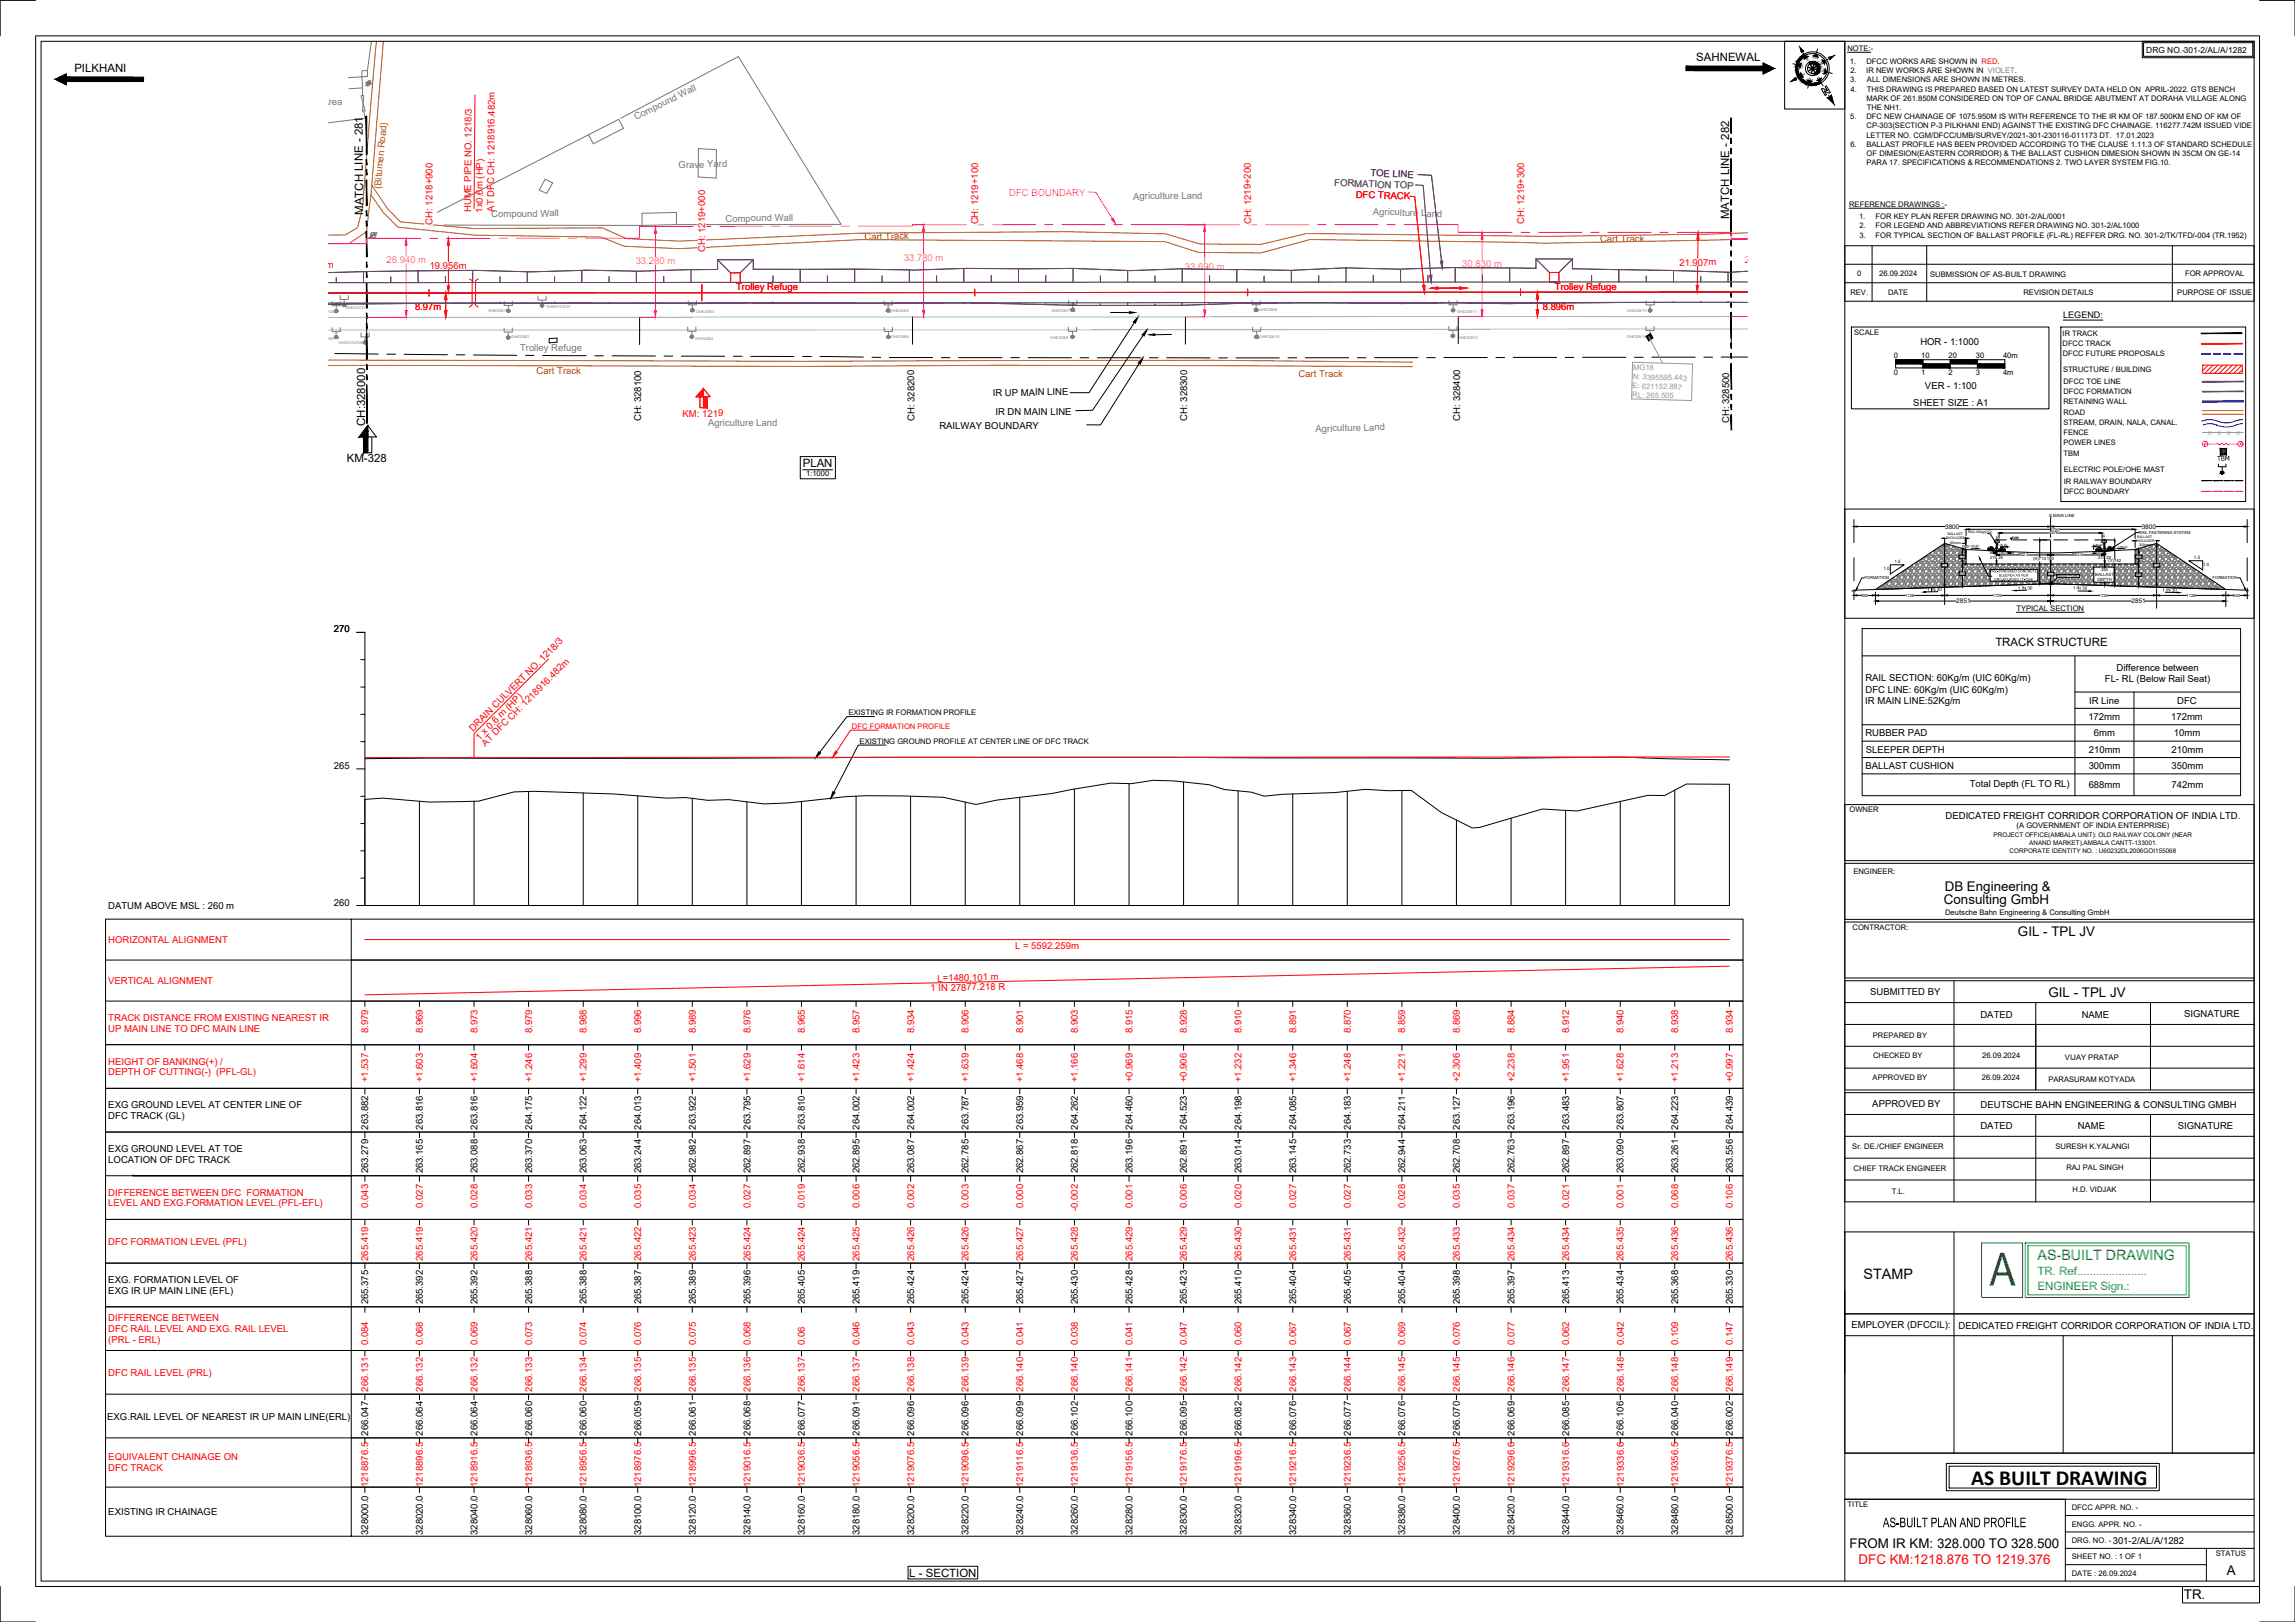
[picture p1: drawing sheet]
<svg xmlns="http://www.w3.org/2000/svg" width="841mm" height="594mm" viewBox="0 0 841 594" stroke-linecap="round" stroke-linejoin="round" font-family="sans-serif">
<defs><g id="words">
<text font-size="18.7" fill="#00b800" x="729.1" y="470.9">A</text>
<text font-size="7.9" x="722.4" y="543.7">AS BUILT DRAWING</text>
<text font-size="5.5" x="690" y="559.4">AS-BUILT PLAN AND PROFILE</text>
<text font-size="5.3" x="682.9" y="468.4">STAMP</text>
<text font-size="5.2" fill="#00b800" x="746.7" y="461.6">AS-BUILT DRAWING</text>
<g font-size="4.9">
<text x="712.7" y="326.4">DB Engineering &amp;</text>
<text x="712.4" y="331.2">Consulting GmbH</text>
<text x="739.5" y="342.8">GIL - TPL JV</text>
<text x="750.7" y="365.1">GIL - TPL JV</text>
<text x="677.8" y="566.9">FROM IR KM: 328.000 TO 328.500</text>
<text x="816" y="576.8">A</text>
<text x="800.3" y="585.7">TR.</text>
</g>
<text font-size="4.9" fill="#f00" x="681.1" y="572.7">DFC KM:1218.876 TO 1219.376</text>
<g font-size="4.2">
<text x="621.6" y="22.4">SAHNEWAL</text>
<text x="27.2" y="26.3">PILKHANI</text>
<text x="133" y="78.7" transform="rotate(-90 133 78.7)">MATCH LINE - 281</text>
<text x="633.7" y="80.3" transform="rotate(-90 633.7 80.3)">MATCH LINE - 282</text>
<text x="133.8" y="156" transform="rotate(-90 133.8 156)">CH:328000</text>
<text x="127.1" y="169.2">KM-328</text>
<text x="294.2" y="171.2">PLAN</text>
<text x="731.2" y="236.7">TRACK STRUCTURE</text>
<text x="333.2" y="577.5">L - SECTION</text>
</g>
<g font-size="4.2" fill="#00b800">
<text x="746.7" y="467">TR. Ref......................</text>
<text x="746.7" y="472.4">ENGINEER Sign.:</text>
</g>
<g font-size="3.5" fill="#767676">
<text x="103" y="38.2" transform="rotate(1 103 38.2)">Industrial Area</text>
<text x="233.1" y="43.9" transform="rotate(-26 233.1 43.9)">Compound Wall</text>
<text x="248.7" y="61.4" transform="rotate(-1 248.7 61.4)">Grave Yard</text>
<text x="415.3" y="73.1">Agriculture Land</text>
<text x="180" y="79.5">Compound Wall</text>
<text x="265.9" y="81.3" transform="rotate(-1 265.9 81.3)">Compound Wall</text>
<text x="503.1" y="78.6" transform="rotate(2 503.1 78.6)">Agriculture Land</text>
<text x="190.6" y="128.5">Trolley Refuge</text>
<text x="259.5" y="156.1">Agriculture Land</text>
<text x="482.1" y="158.2" transform="rotate(-1 482.1 158.2)">Agriculture Land</text>
</g>
<text font-size="3.5" fill="#723956" x="502.2" y="64.5" transform="rotate(2 502.2 64.5)">TOE LINE</text>
<g font-size="3.5" fill="#b85c00">
<text x="139.6" y="69.2" transform="rotate(-85 139.6 69.2)">(Bitumen Road)</text>
<text x="316.9" y="88" transform="rotate(-2 316.9 88)">Cart Track</text>
<text x="586.3" y="88.7">Cart Track</text>
<text x="196.6" y="137" transform="rotate(-1 196.6 137)">Cart Track</text>
<text x="475.8" y="138.1" transform="rotate(1 475.8 138.1)">Cart Track</text>
</g>
<g font-size="3.5" fill="#f0f">
<text x="369.9" y="71.8">DFC BOUNDARY</text>
<text x="331.2" y="95.5">33.780 m</text>
<text x="141.6" y="96.4">28.940 m</text>
<text x="232.9" y="96.8">33.280 m</text>
<text x="434.2" y="99">33.690 m</text>
<text x="535.9" y="97.8">30.830 m</text>
<text x="639.4" y="96.4">28.470 m</text>
</g>
<text font-size="3.5" fill="#5d4a95" x="488.9" y="68.1" transform="rotate(2 488.9 68.1)">FORMATION TOP</text>
<g font-size="3.5" fill="#f00">
<text x="172.6" y="77.7" transform="rotate(-90 172.6 77.7)">HUME PIPE NO. 1218/3</text>
<text x="176.9" y="77.9" transform="rotate(-90 176.9 77.9)">1x0.6m (HP)</text>
<text x="181" y="77.5" transform="rotate(-90 181 77.5)">AT DFC CH: 1218916.482m</text>
<text x="496.8" y="72.4" transform="rotate(2 496.8 72.4)">DFC TRACK</text>
<text x="158.4" y="82.3" transform="rotate(-90 158.4 82.3)">CH: 1218+900</text>
<text x="358.5" y="82.2" transform="rotate(-90 358.5 82.2)">CH: 1219+100</text>
<text x="458.5" y="82.2" transform="rotate(-90 458.5 82.2)">CH: 1219+200</text>
<text x="558.5" y="82.1" transform="rotate(-90 558.5 82.1)">CH: 1219+300</text>
<text x="258.4" y="92.3" transform="rotate(-90 258.4 92.3)">CH: 1219+000</text>
<text x="108.7" y="98.2" transform="rotate(-1 108.7 98.2)">17.995m</text>
<text x="157.5" y="98.6" transform="rotate(-1 157.5 98.6)">19.956m</text>
<text x="615.4" y="97.4" transform="rotate(-1 615.4 97.4)">21.907m</text>
<text x="269.7" y="106.4">Trolley Refuge</text>
<text x="569.8" y="106.2">Trolley Refuge</text>
<text x="152.1" y="113.6" transform="rotate(-1 152.1 113.6)">8.97m</text>
<text x="565.3" y="113.6" transform="rotate(-1 565.3 113.6)">8.896m</text>
<text x="250.1" y="152.6">KM: 1219</text>
<text x="173.3" y="268.1" transform="rotate(-45 173.3 268.1)">DRAIN CULVERT NO. 1218/3</text>
<text x="175.7" y="271.2" transform="rotate(-45 175.7 271.2)">1 x 0.6 m (HP)</text>
<text x="177.9" y="273.5" transform="rotate(-45 177.9 273.5)">AT DFC CH: 1218916.482m</text>
<text x="39.7" y="345.4">HORIZONTAL ALIGNMENT</text>
<text x="372" y="347.4">L = 5592.259m</text>
<text x="343.6" y="359.5" transform="rotate(-1 343.6 359.5)">L=1480.101 m</text>
<text x="39.7" y="360.4">VERTICAL ALIGNMENT</text>
<text x="341" y="363.1" transform="rotate(-1 341 363.1)">1 IN 27877.218 R</text>
<text x="39.7" y="373.9">TRACK DISTANCE FROM EXISTING NEAREST IR</text>
<text x="39.7" y="377.9">UP MAIN LINE TO DFC MAIN LINE</text>
<text x="134.9" y="378.4" transform="rotate(-90 134.9 378.4)">8.979</text>
<text x="155" y="378.4" transform="rotate(-90 155 378.4)">8.969</text>
<text x="174.9" y="378.4" transform="rotate(-90 174.9 378.4)">8.973</text>
<text x="195" y="378.4" transform="rotate(-90 195 378.4)">8.979</text>
<text x="215" y="378.4" transform="rotate(-90 215 378.4)">8.988</text>
<text x="235" y="378.4" transform="rotate(-90 235 378.4)">8.996</text>
<text x="255" y="378.4" transform="rotate(-90 255 378.4)">8.989</text>
<text x="275" y="378.4" transform="rotate(-90 275 378.4)">8.976</text>
<text x="295" y="378.4" transform="rotate(-90 295 378.4)">8.965</text>
<text x="315" y="378.4" transform="rotate(-90 315 378.4)">8.957</text>
<text x="335" y="378.4" transform="rotate(-90 335 378.4)">8.934</text>
<text x="355" y="378.4" transform="rotate(-90 355 378.4)">8.906</text>
<text x="375" y="378.4" transform="rotate(-90 375 378.4)">8.901</text>
<text x="395" y="378.4" transform="rotate(-90 395 378.4)">8.903</text>
<text x="415" y="378.4" transform="rotate(-90 415 378.4)">8.915</text>
<text x="435" y="378.4" transform="rotate(-90 435 378.4)">8.928</text>
<text x="455" y="378.4" transform="rotate(-90 455 378.4)">8.910</text>
<text x="475" y="378.4" transform="rotate(-90 475 378.4)">8.891</text>
<text x="495" y="378.4" transform="rotate(-90 495 378.4)">8.870</text>
<text x="515" y="378.4" transform="rotate(-90 515 378.4)">8.859</text>
<text x="535" y="378.4" transform="rotate(-90 535 378.4)">8.869</text>
<text x="555" y="378.4" transform="rotate(-90 555 378.4)">8.884</text>
<text x="575" y="378.4" transform="rotate(-90 575 378.4)">8.912</text>
<text x="595" y="378.4" transform="rotate(-90 595 378.4)">8.940</text>
<text x="615" y="378.4" transform="rotate(-90 615 378.4)">8.938</text>
<text x="635" y="378.4" transform="rotate(-90 635 378.4)">8.934</text>
<text x="39.7" y="389.9">HEIGHT OF BANKING(+) /</text>
<text x="39.7" y="393.9">DEPTH OF CUTTING(-) (PFL-GL)</text>
<text x="134.9" y="396.4" transform="rotate(-90 134.9 396.4)">+1.537</text>
<text x="155" y="396.4" transform="rotate(-90 155 396.4)">+1.603</text>
<text x="174.9" y="396.4" transform="rotate(-90 174.9 396.4)">+1.604</text>
<text x="195" y="396.4" transform="rotate(-90 195 396.4)">+1.246</text>
<text x="215" y="396.4" transform="rotate(-90 215 396.4)">+1.299</text>
<text x="235" y="396.4" transform="rotate(-90 235 396.4)">+1.409</text>
<text x="255" y="396.4" transform="rotate(-90 255 396.4)">+1.501</text>
<text x="275" y="396.4" transform="rotate(-90 275 396.4)">+1.629</text>
<text x="295" y="396.4" transform="rotate(-90 295 396.4)">+1.614</text>
<text x="315" y="396.4" transform="rotate(-90 315 396.4)">+1.423</text>
<text x="335" y="396.4" transform="rotate(-90 335 396.4)">+1.424</text>
<text x="355" y="396.4" transform="rotate(-90 355 396.4)">+1.639</text>
<text x="375" y="396.4" transform="rotate(-90 375 396.4)">+1.468</text>
<text x="395" y="396.4" transform="rotate(-90 395 396.4)">+1.166</text>
<text x="415" y="396.4" transform="rotate(-90 415 396.4)">+0.969</text>
<text x="435" y="396.4" transform="rotate(-90 435 396.4)">+0.906</text>
<text x="455" y="396.4" transform="rotate(-90 455 396.4)">+1.232</text>
<text x="475" y="396.4" transform="rotate(-90 475 396.4)">+1.346</text>
<text x="495" y="396.4" transform="rotate(-90 495 396.4)">+1.248</text>
<text x="515" y="396.4" transform="rotate(-90 515 396.4)">+1.221</text>
<text x="535" y="396.4" transform="rotate(-90 535 396.4)">+2.306</text>
<text x="555" y="396.4" transform="rotate(-90 555 396.4)">+2.238</text>
<text x="575" y="396.4" transform="rotate(-90 575 396.4)">+1.951</text>
<text x="595" y="396.4" transform="rotate(-90 595 396.4)">+1.628</text>
<text x="615" y="396.4" transform="rotate(-90 615 396.4)">+1.213</text>
<text x="635" y="396.4" transform="rotate(-90 635 396.4)">+0.997</text>
<text x="39.7" y="437.9">DIFFERENCE BETWEEN DFC FORMATION</text>
<text x="39.7" y="441.9">LEVEL AND EXG.FORMATION LEVEL.(PFL-EFL)</text>
<text x="134.9" y="442.4" transform="rotate(-90 134.9 442.4)">0.043</text>
<text x="155" y="442.4" transform="rotate(-90 155 442.4)">0.027</text>
<text x="174.9" y="442.4" transform="rotate(-90 174.9 442.4)">0.028</text>
<text x="195" y="442.4" transform="rotate(-90 195 442.4)">0.033</text>
<text x="215" y="442.4" transform="rotate(-90 215 442.4)">0.034</text>
<text x="235" y="442.4" transform="rotate(-90 235 442.4)">0.035</text>
<text x="255" y="442.4" transform="rotate(-90 255 442.4)">0.034</text>
<text x="275" y="442.4" transform="rotate(-90 275 442.4)">0.027</text>
<text x="295" y="442.4" transform="rotate(-90 295 442.4)">0.019</text>
<text x="315" y="442.4" transform="rotate(-90 315 442.4)">0.006</text>
<text x="335" y="442.4" transform="rotate(-90 335 442.4)">0.002</text>
<text x="355" y="442.4" transform="rotate(-90 355 442.4)">0.003</text>
<text x="375" y="442.4" transform="rotate(-90 375 442.4)">0.000</text>
<text x="395" y="443.5" transform="rotate(-90 395 443.5)">-0.002</text>
<text x="415" y="442.4" transform="rotate(-90 415 442.4)">0.001</text>
<text x="435" y="442.4" transform="rotate(-90 435 442.4)">0.006</text>
<text x="455" y="442.4" transform="rotate(-90 455 442.4)">0.020</text>
<text x="475" y="442.4" transform="rotate(-90 475 442.4)">0.027</text>
<text x="495" y="442.4" transform="rotate(-90 495 442.4)">0.027</text>
<text x="515" y="442.4" transform="rotate(-90 515 442.4)">0.028</text>
<text x="535" y="442.4" transform="rotate(-90 535 442.4)">0.035</text>
<text x="555" y="442.4" transform="rotate(-90 555 442.4)">0.037</text>
<text x="575" y="442.4" transform="rotate(-90 575 442.4)">0.021</text>
<text x="595" y="442.4" transform="rotate(-90 595 442.4)">0.001</text>
<text x="615" y="442.4" transform="rotate(-90 615 442.4)">0.068</text>
<text x="635" y="442.4" transform="rotate(-90 635 442.4)">0.106</text>
<text x="39.7" y="455.9">DFC FORMATION LEVEL (PFL)</text>
<text x="134.9" y="461.8" transform="rotate(-90 134.9 461.8)">265.419</text>
<text x="155" y="461.8" transform="rotate(-90 155 461.8)">265.419</text>
<text x="174.9" y="461.8" transform="rotate(-90 174.9 461.8)">265.420</text>
<text x="195" y="461.8" transform="rotate(-90 195 461.8)">265.421</text>
<text x="215" y="461.8" transform="rotate(-90 215 461.8)">265.421</text>
<text x="235" y="461.8" transform="rotate(-90 235 461.8)">265.422</text>
<text x="255" y="461.8" transform="rotate(-90 255 461.8)">265.423</text>
<text x="275" y="461.8" transform="rotate(-90 275 461.8)">265.424</text>
<text x="295" y="461.8" transform="rotate(-90 295 461.8)">265.424</text>
<text x="315" y="461.8" transform="rotate(-90 315 461.8)">265.425</text>
<text x="335" y="461.8" transform="rotate(-90 335 461.8)">265.426</text>
<text x="355" y="461.8" transform="rotate(-90 355 461.8)">265.426</text>
<text x="375" y="461.8" transform="rotate(-90 375 461.8)">265.427</text>
<text x="395" y="461.8" transform="rotate(-90 395 461.8)">265.428</text>
<text x="415" y="461.8" transform="rotate(-90 415 461.8)">265.429</text>
<text x="435" y="461.8" transform="rotate(-90 435 461.8)">265.429</text>
<text x="455" y="461.8" transform="rotate(-90 455 461.8)">265.430</text>
<text x="475" y="461.8" transform="rotate(-90 475 461.8)">265.431</text>
<text x="495" y="461.8" transform="rotate(-90 495 461.8)">265.431</text>
<text x="515" y="461.8" transform="rotate(-90 515 461.8)">265.432</text>
<text x="535" y="461.8" transform="rotate(-90 535 461.8)">265.433</text>
<text x="555" y="461.8" transform="rotate(-90 555 461.8)">265.434</text>
<text x="575" y="461.8" transform="rotate(-90 575 461.8)">265.434</text>
<text x="595" y="461.8" transform="rotate(-90 595 461.8)">265.435</text>
<text x="615" y="461.8" transform="rotate(-90 615 461.8)">265.436</text>
<text x="635" y="461.8" transform="rotate(-90 635 461.8)">265.436</text>
<text x="39.7" y="483.9">DIFFERENCE BETWEEN</text>
<text x="39.7" y="487.9">DFC RAIL LEVEL AND EXG. RAIL LEVEL</text>
<text x="39.7" y="491.9">(PRL - ERL)</text>
<text x="134.9" y="492.6" transform="rotate(-90 134.9 492.6)">0.084</text>
<text x="155" y="492.6" transform="rotate(-90 155 492.6)">0.068</text>
<text x="174.9" y="492.6" transform="rotate(-90 174.9 492.6)">0.069</text>
<text x="195" y="492.6" transform="rotate(-90 195 492.6)">0.073</text>
<text x="215" y="492.6" transform="rotate(-90 215 492.6)">0.074</text>
<text x="235" y="492.6" transform="rotate(-90 235 492.6)">0.076</text>
<text x="255" y="492.6" transform="rotate(-90 255 492.6)">0.075</text>
<text x="275" y="492.6" transform="rotate(-90 275 492.6)">0.068</text>
<text x="295" y="492.6" transform="rotate(-90 295 492.6)">0.06</text>
<text x="314.9" y="492.6" transform="rotate(-90 314.9 492.6)">0.046</text>
<text x="335" y="492.6" transform="rotate(-90 335 492.6)">0.043</text>
<text x="355" y="492.6" transform="rotate(-90 355 492.6)">0.043</text>
<text x="375" y="492.6" transform="rotate(-90 375 492.6)">0.041</text>
<text x="395" y="492.6" transform="rotate(-90 395 492.6)">0.038</text>
<text x="415" y="492.6" transform="rotate(-90 415 492.6)">0.041</text>
<text x="435" y="492.6" transform="rotate(-90 435 492.6)">0.047</text>
<text x="455" y="492.6" transform="rotate(-90 455 492.6)">0.060</text>
<text x="475" y="492.6" transform="rotate(-90 475 492.6)">0.067</text>
<text x="495" y="492.6" transform="rotate(-90 495 492.6)">0.067</text>
<text x="515" y="492.6" transform="rotate(-90 515 492.6)">0.069</text>
<text x="535" y="492.6" transform="rotate(-90 535 492.6)">0.076</text>
<text x="555.1" y="492.6" transform="rotate(-90 555.1 492.6)">0.077</text>
<text x="575.1" y="492.6" transform="rotate(-90 575.1 492.6)">0.062</text>
<text x="595.1" y="492.6" transform="rotate(-90 595.1 492.6)">0.042</text>
<text x="615" y="492.6" transform="rotate(-90 615 492.6)">0.109</text>
<text x="635" y="492.6" transform="rotate(-90 635 492.6)">0.147</text>
<text x="39.7" y="503.9">DFC RAIL LEVEL (PRL)</text>
<text x="134.9" y="509.7" transform="rotate(-90 134.9 509.7)">266.131</text>
<text x="155" y="509.7" transform="rotate(-90 155 509.7)">266.132</text>
<text x="174.9" y="509.7" transform="rotate(-90 174.9 509.7)">266.132</text>
<text x="195" y="509.7" transform="rotate(-90 195 509.7)">266.133</text>
<text x="215" y="509.7" transform="rotate(-90 215 509.7)">266.134</text>
<text x="235" y="509.7" transform="rotate(-90 235 509.7)">266.135</text>
<text x="255" y="509.7" transform="rotate(-90 255 509.7)">266.135</text>
<text x="275" y="509.7" transform="rotate(-90 275 509.7)">266.136</text>
<text x="295" y="509.7" transform="rotate(-90 295 509.7)">266.137</text>
<text x="314.9" y="509.7" transform="rotate(-90 314.9 509.7)">266.137</text>
<text x="335" y="509.7" transform="rotate(-90 335 509.7)">266.138</text>
<text x="355" y="509.7" transform="rotate(-90 355 509.7)">266.139</text>
<text x="375" y="509.7" transform="rotate(-90 375 509.7)">266.140</text>
<text x="395" y="509.7" transform="rotate(-90 395 509.7)">266.140</text>
<text x="415" y="509.7" transform="rotate(-90 415 509.7)">266.141</text>
<text x="435" y="509.7" transform="rotate(-90 435 509.7)">266.142</text>
<text x="455" y="509.7" transform="rotate(-90 455 509.7)">266.142</text>
<text x="475" y="509.7" transform="rotate(-90 475 509.7)">266.143</text>
<text x="495" y="509.7" transform="rotate(-90 495 509.7)">266.144</text>
<text x="515" y="509.7" transform="rotate(-90 515 509.7)">266.145</text>
<text x="535" y="509.7" transform="rotate(-90 535 509.7)">266.145</text>
<text x="555.1" y="509.7" transform="rotate(-90 555.1 509.7)">266.146</text>
<text x="575.1" y="509.7" transform="rotate(-90 575.1 509.7)">266.147</text>
<text x="595.1" y="509.7" transform="rotate(-90 595.1 509.7)">266.148</text>
<text x="615" y="509.7" transform="rotate(-90 615 509.7)">266.148</text>
<text x="635" y="509.7" transform="rotate(-90 635 509.7)">266.149</text>
<text x="39.7" y="534.9">EQUIVALENT CHAINAGE ON</text>
<text x="39.7" y="538.9">DFC TRACK</text>
<text x="134.9" y="544.7" transform="rotate(-90 134.9 544.7)">1218876.5</text>
<text x="155" y="544.7" transform="rotate(-90 155 544.7)">1218896.5</text>
<text x="174.9" y="544.7" transform="rotate(-90 174.9 544.7)">1218916.5</text>
<text x="195" y="544.7" transform="rotate(-90 195 544.7)">1218936.5</text>
<text x="215" y="544.7" transform="rotate(-90 215 544.7)">1218956.5</text>
<text x="235" y="544.7" transform="rotate(-90 235 544.7)">1218976.5</text>
<text x="255" y="544.7" transform="rotate(-90 255 544.7)">1218996.5</text>
<text x="275" y="544.7" transform="rotate(-90 275 544.7)">1219016.5</text>
<text x="295" y="544.7" transform="rotate(-90 295 544.7)">1219036.5</text>
<text x="314.9" y="544.7" transform="rotate(-90 314.9 544.7)">1219056.5</text>
<text x="335" y="544.7" transform="rotate(-90 335 544.7)">1219076.5</text>
<text x="355" y="544.7" transform="rotate(-90 355 544.7)">1219096.5</text>
<text x="375" y="544.7" transform="rotate(-90 375 544.7)">1219116.5</text>
<text x="395" y="544.7" transform="rotate(-90 395 544.7)">1219136.5</text>
<text x="415" y="544.7" transform="rotate(-90 415 544.7)">1219156.5</text>
<text x="435" y="544.7" transform="rotate(-90 435 544.7)">1219176.5</text>
<text x="455" y="544.7" transform="rotate(-90 455 544.7)">1219196.5</text>
<text x="475" y="544.7" transform="rotate(-90 475 544.7)">1219216.5</text>
<text x="495" y="544.7" transform="rotate(-90 495 544.7)">1219236.5</text>
<text x="515" y="544.7" transform="rotate(-90 515 544.7)">1219256.5</text>
<text x="535" y="544.7" transform="rotate(-90 535 544.7)">1219276.5</text>
<text x="555.1" y="544.7" transform="rotate(-90 555.1 544.7)">1219296.6</text>
<text x="575.1" y="544.7" transform="rotate(-90 575.1 544.7)">1219316.6</text>
<text x="595.1" y="544.7" transform="rotate(-90 595.1 544.7)">1219336.6</text>
<text x="615" y="544.7" transform="rotate(-90 615 544.7)">1219356.5</text>
<text x="635" y="544.7" transform="rotate(-90 635 544.7)">1219376.5</text>
</g>
<g font-size="3.5">
<text x="703.7" y="126.4">HOR - 1:1000</text>
<text x="705.4" y="142.5">VER - 1:100</text>
<text x="363.8" y="144.9">IR UP MAIN LINE</text>
<text x="701.2" y="148.6">SHEET SIZE : A1</text>
<text x="235" y="154.3" transform="rotate(-90 235 154.3)">CH: 328100</text>
<text x="335.1" y="154.2" transform="rotate(-90 335.1 154.2)">CH: 328200</text>
<text x="364.8" y="152">IR DN MAIN LINE</text>
<text x="435.1" y="154.1" transform="rotate(-90 435.1 154.1)">CH: 328300</text>
<text x="535" y="154" transform="rotate(-90 535 154)">CH: 328400</text>
<text x="633.7" y="155" transform="rotate(-90 633.7 155)">CH: 328500</text>
<text x="344.2" y="157.2">RAILWAY BOUNDARY</text>
<text x="122.4" y="231.6">270</text>
<text x="775.7" y="245.6">Difference between</text>
<text x="683.6" y="249.5">RAIL SECTION: 60Kg/m (UIC 60Kg/m)</text>
<text x="771.3" y="249.8">FL- RL (Below Rail Seat)</text>
<text x="683.5" y="258">IR MAIN LINE:52Kg/m</text>
<text x="683.6" y="253.7">DFC LINE: 60Kg/m (UIC 60Kg/m)</text>
<text x="765.6" y="257.7">IR Line</text>
<text x="797.9" y="257.7">DFC</text>
<text x="765.3" y="263.7">172mm</text>
<text x="795.6" y="263.7">172mm</text>
<text x="683.6" y="269.7">RUBBER PAD</text>
<text x="767.4" y="269.7">6mm</text>
<text x="796.6" y="269.7">10mm</text>
<text x="683.7" y="275.7">SLEEPER DEPTH</text>
<text x="765.5" y="275.7">210mm</text>
<text x="795.8" y="275.7">210mm</text>
<text x="122.4" y="281.6">265</text>
<text x="683.6" y="281.7">BALLAST CUSHION</text>
<text x="765.4" y="281.7">300mm</text>
<text x="795.8" y="281.7">350mm</text>
<text x="721.8" y="288.3">Total Depth (FL TO RL)</text>
<text x="765.4" y="288.7">688mm</text>
<text x="795.8" y="288.7">742mm</text>
<text x="713" y="299.8">DEDICATED FREIGHT CORRIDOR CORPORATION OF INDIA LTD.</text>
<text x="39.7" y="332.9">DATUM ABOVE MSL : 260 m</text>
<text x="122.4" y="331.7">260</text>
<text x="685.3" y="364.4">SUBMITTED BY</text>
<text x="725.7" y="372.7">DATED</text>
<text x="762.9" y="372.7">NAME</text>
<text x="800.4" y="372.6">SIGNATURE</text>
<text x="39.7" y="405.9">EXG GROUND LEVEL AT CENTER LINE OF</text>
<text x="686.1" y="405.4">APPROVED BY</text>
<text x="725.8" y="405.7">DEUTSCHE BAHN ENGINEERING &amp; CONSULTING GMBH</text>
<text x="39.7" y="409.9">DFC TRACK (GL)</text>
<text x="134.9" y="413.8" transform="rotate(-90 134.9 413.8)">263.882</text>
<text x="155" y="413.8" transform="rotate(-90 155 413.8)">263.816</text>
<text x="174.9" y="413.8" transform="rotate(-90 174.9 413.8)">263.816</text>
<text x="195" y="413.8" transform="rotate(-90 195 413.8)">264.175</text>
<text x="215" y="413.8" transform="rotate(-90 215 413.8)">264.122</text>
<text x="235" y="413.8" transform="rotate(-90 235 413.8)">264.013</text>
<text x="255" y="413.8" transform="rotate(-90 255 413.8)">263.922</text>
<text x="275" y="413.8" transform="rotate(-90 275 413.8)">263.795</text>
<text x="295" y="413.8" transform="rotate(-90 295 413.8)">263.810</text>
<text x="315" y="413.8" transform="rotate(-90 315 413.8)">264.002</text>
<text x="335" y="413.8" transform="rotate(-90 335 413.8)">264.002</text>
<text x="355" y="413.8" transform="rotate(-90 355 413.8)">263.787</text>
<text x="375" y="413.8" transform="rotate(-90 375 413.8)">263.959</text>
<text x="395" y="413.8" transform="rotate(-90 395 413.8)">264.262</text>
<text x="415" y="413.8" transform="rotate(-90 415 413.8)">264.460</text>
<text x="435" y="413.8" transform="rotate(-90 435 413.8)">264.523</text>
<text x="455" y="413.8" transform="rotate(-90 455 413.8)">264.198</text>
<text x="475" y="413.8" transform="rotate(-90 475 413.8)">264.085</text>
<text x="495" y="413.8" transform="rotate(-90 495 413.8)">264.183</text>
<text x="515" y="413.8" transform="rotate(-90 515 413.8)">264.211</text>
<text x="535" y="413.8" transform="rotate(-90 535 413.8)">263.127</text>
<text x="555" y="413.8" transform="rotate(-90 555 413.8)">263.196</text>
<text x="575" y="413.8" transform="rotate(-90 575 413.8)">263.483</text>
<text x="595" y="413.8" transform="rotate(-90 595 413.8)">263.807</text>
<text x="615" y="413.8" transform="rotate(-90 615 413.8)">264.223</text>
<text x="635" y="413.8" transform="rotate(-90 635 413.8)">264.439</text>
<text x="725.7" y="413.7">DATED</text>
<text x="761.4" y="413.7">NAME</text>
<text x="798.1" y="413.6">SIGNATURE</text>
<text x="39.7" y="421.9">EXG GROUND LEVEL AT TOE</text>
<text x="39.7" y="425.9">LOCATION OF DFC TRACK</text>
<text x="134.9" y="429.8" transform="rotate(-90 134.9 429.8)">263.279</text>
<text x="155" y="429.8" transform="rotate(-90 155 429.8)">263.165</text>
<text x="174.9" y="429.8" transform="rotate(-90 174.9 429.8)">263.088</text>
<text x="195" y="429.8" transform="rotate(-90 195 429.8)">263.370</text>
<text x="215" y="429.8" transform="rotate(-90 215 429.8)">263.063</text>
<text x="235" y="429.8" transform="rotate(-90 235 429.8)">263.244</text>
<text x="255" y="429.8" transform="rotate(-90 255 429.8)">262.982</text>
<text x="275" y="429.8" transform="rotate(-90 275 429.8)">262.897</text>
<text x="295" y="429.8" transform="rotate(-90 295 429.8)">262.938</text>
<text x="315" y="429.8" transform="rotate(-90 315 429.8)">262.895</text>
<text x="335" y="429.8" transform="rotate(-90 335 429.8)">263.087</text>
<text x="355" y="429.8" transform="rotate(-90 355 429.8)">262.785</text>
<text x="375" y="429.8" transform="rotate(-90 375 429.8)">262.867</text>
<text x="395" y="429.8" transform="rotate(-90 395 429.8)">262.818</text>
<text x="415" y="429.8" transform="rotate(-90 415 429.8)">263.196</text>
<text x="435" y="429.8" transform="rotate(-90 435 429.8)">262.891</text>
<text x="455" y="429.8" transform="rotate(-90 455 429.8)">263.014</text>
<text x="475" y="429.8" transform="rotate(-90 475 429.8)">263.145</text>
<text x="495" y="429.8" transform="rotate(-90 495 429.8)">262.733</text>
<text x="515" y="429.8" transform="rotate(-90 515 429.8)">262.944</text>
<text x="535" y="429.8" transform="rotate(-90 535 429.8)">262.708</text>
<text x="555" y="429.8" transform="rotate(-90 555 429.8)">262.763</text>
<text x="575" y="429.8" transform="rotate(-90 575 429.8)">262.897</text>
<text x="595" y="429.8" transform="rotate(-90 595 429.8)">263.090</text>
<text x="615" y="429.8" transform="rotate(-90 615 429.8)">263.261</text>
<text x="635" y="429.8" transform="rotate(-90 635 429.8)">263.556</text>
<text x="39.7" y="469.9">EXG. FORMATION LEVEL OF</text>
<text x="39.7" y="473.9">EXG IR UP MAIN LINE (EFL)</text>
<text x="134.9" y="477.8" transform="rotate(-90 134.9 477.8)">265.375</text>
<text x="155" y="477.8" transform="rotate(-90 155 477.8)">265.392</text>
<text x="174.9" y="477.8" transform="rotate(-90 174.9 477.8)">265.392</text>
<text x="195" y="477.8" transform="rotate(-90 195 477.8)">265.388</text>
<text x="215" y="477.8" transform="rotate(-90 215 477.8)">265.388</text>
<text x="235" y="477.8" transform="rotate(-90 235 477.8)">265.387</text>
<text x="255" y="477.8" transform="rotate(-90 255 477.8)">265.389</text>
<text x="275" y="477.8" transform="rotate(-90 275 477.8)">265.396</text>
<text x="295" y="477.8" transform="rotate(-90 295 477.8)">265.405</text>
<text x="315" y="477.8" transform="rotate(-90 315 477.8)">265.419</text>
<text x="335" y="477.8" transform="rotate(-90 335 477.8)">265.424</text>
<text x="355" y="477.8" transform="rotate(-90 355 477.8)">265.424</text>
<text x="375" y="477.8" transform="rotate(-90 375 477.8)">265.427</text>
<text x="395" y="477.8" transform="rotate(-90 395 477.8)">265.430</text>
<text x="415" y="477.8" transform="rotate(-90 415 477.8)">265.428</text>
<text x="435" y="477.8" transform="rotate(-90 435 477.8)">265.423</text>
<text x="455" y="477.8" transform="rotate(-90 455 477.8)">265.410</text>
<text x="475" y="477.8" transform="rotate(-90 475 477.8)">265.404</text>
<text x="495" y="477.8" transform="rotate(-90 495 477.8)">265.405</text>
<text x="515" y="477.8" transform="rotate(-90 515 477.8)">265.404</text>
<text x="535" y="477.8" transform="rotate(-90 535 477.8)">265.398</text>
<text x="555" y="477.8" transform="rotate(-90 555 477.8)">265.397</text>
<text x="575" y="477.8" transform="rotate(-90 575 477.8)">265.413</text>
<text x="595" y="477.8" transform="rotate(-90 595 477.8)">265.434</text>
<text x="615" y="477.8" transform="rotate(-90 615 477.8)">265.368</text>
<text x="635" y="477.8" transform="rotate(-90 635 477.8)">265.330</text>
<text x="678.5" y="486.3">EMPLOYER (DFCCIL):</text>
<text x="717.7" y="486.6">DEDICATED FREIGHT CORRIDOR CORPORATION OF INDIA LTD.</text>
<text x="39.3" y="519.9">EXG.RAIL LEVEL OF NEAREST IR UP MAIN LINE(ERL)</text>
<text x="134.9" y="525.8" transform="rotate(-90 134.9 525.8)">266.047</text>
<text x="155" y="525.8" transform="rotate(-90 155 525.8)">266.064</text>
<text x="174.9" y="525.8" transform="rotate(-90 174.9 525.8)">266.064</text>
<text x="195" y="525.8" transform="rotate(-90 195 525.8)">266.060</text>
<text x="215" y="525.8" transform="rotate(-90 215 525.8)">266.060</text>
<text x="235" y="525.8" transform="rotate(-90 235 525.8)">266.059</text>
<text x="255" y="525.8" transform="rotate(-90 255 525.8)">266.061</text>
<text x="275" y="525.8" transform="rotate(-90 275 525.8)">266.068</text>
<text x="295" y="525.8" transform="rotate(-90 295 525.8)">266.077</text>
<text x="314.9" y="525.8" transform="rotate(-90 314.9 525.8)">266.091</text>
<text x="335" y="525.8" transform="rotate(-90 335 525.8)">266.096</text>
<text x="355" y="525.8" transform="rotate(-90 355 525.8)">266.096</text>
<text x="375" y="525.8" transform="rotate(-90 375 525.8)">266.099</text>
<text x="395" y="525.8" transform="rotate(-90 395 525.8)">266.102</text>
<text x="415" y="525.8" transform="rotate(-90 415 525.8)">266.100</text>
<text x="435" y="525.8" transform="rotate(-90 435 525.8)">266.095</text>
<text x="455" y="525.8" transform="rotate(-90 455 525.8)">266.082</text>
<text x="475" y="525.8" transform="rotate(-90 475 525.8)">266.076</text>
<text x="495" y="525.8" transform="rotate(-90 495 525.8)">266.077</text>
<text x="515" y="525.8" transform="rotate(-90 515 525.8)">266.076</text>
<text x="535" y="525.8" transform="rotate(-90 535 525.8)">266.070</text>
<text x="555" y="525.8" transform="rotate(-90 555 525.8)">266.069</text>
<text x="575" y="525.8" transform="rotate(-90 575 525.8)">266.085</text>
<text x="595" y="525.8" transform="rotate(-90 595 525.8)">266.106</text>
<text x="615" y="525.8" transform="rotate(-90 615 525.8)">266.040</text>
<text x="635" y="525.8" transform="rotate(-90 635 525.8)">266.002</text>
<text x="39.7" y="554.9">EXISTING IR CHAINAGE</text>
<text x="134.9" y="562.2" transform="rotate(-90 134.9 562.2)">328000.0</text>
<text x="155" y="562.2" transform="rotate(-90 155 562.2)">328020.0</text>
<text x="174.9" y="562.2" transform="rotate(-90 174.9 562.2)">328040.0</text>
<text x="195" y="562.2" transform="rotate(-90 195 562.2)">328060.0</text>
<text x="215" y="562.2" transform="rotate(-90 215 562.2)">328080.0</text>
<text x="235" y="562.2" transform="rotate(-90 235 562.2)">328100.0</text>
<text x="255" y="562.2" transform="rotate(-90 255 562.2)">328120.0</text>
<text x="275" y="562.2" transform="rotate(-90 275 562.2)">328140.0</text>
<text x="295" y="562.2" transform="rotate(-90 295 562.2)">328160.0</text>
<text x="314.9" y="562.2" transform="rotate(-90 314.9 562.2)">328180.0</text>
<text x="335" y="562.2" transform="rotate(-90 335 562.2)">328200.0</text>
<text x="355" y="562.2" transform="rotate(-90 355 562.2)">328220.0</text>
<text x="375" y="562.2" transform="rotate(-90 375 562.2)">328240.0</text>
<text x="395" y="562.2" transform="rotate(-90 395 562.2)">328260.0</text>
<text x="415" y="562.2" transform="rotate(-90 415 562.2)">328280.0</text>
<text x="435" y="562.2" transform="rotate(-90 435 562.2)">328300.0</text>
<text x="455" y="562.2" transform="rotate(-90 455 562.2)">328320.0</text>
<text x="475" y="562.2" transform="rotate(-90 475 562.2)">328340.0</text>
<text x="495" y="562.2" transform="rotate(-90 495 562.2)">328360.0</text>
<text x="515" y="562.2" transform="rotate(-90 515 562.2)">328380.0</text>
<text x="535" y="562.2" transform="rotate(-90 535 562.2)">328400.0</text>
<text x="555" y="562.2" transform="rotate(-90 555 562.2)">328420.0</text>
<text x="575" y="562.2" transform="rotate(-90 575 562.2)">328440.0</text>
<text x="595" y="562.2" transform="rotate(-90 595 562.2)">328460.0</text>
<text x="615" y="562.2" transform="rotate(-90 615 562.2)">328480.0</text>
<text x="635" y="562.2" transform="rotate(-90 635 562.2)">328500.0</text>
<text x="774.2" y="565.3">301-2/AL/A/1282</text>
</g>
<text font-size="3.3" x="756.1" y="116.6">LEGEND:</text>
<text font-size="3.1" x="786.5" y="19.3">DRG NO.-301-2/AL/A/1282</text>
<g font-size="2.8">
<text x="677" y="18.6">NOTE:-</text>
<text x="677.9" y="23.5">1.</text>
<text x="684" y="23.5">DFCC WORKS ARE SHOWN IN RED.</text>
<text x="678.1" y="26.8">2.</text>
<text x="683.9" y="26.8">IR NEW WORKS ARE SHOWN IN VIOLET.</text>
<text x="678" y="30.2">3.</text>
<text x="678.1" y="33.5">4.</text>
<text x="684.1" y="33.5">THIS DRAWING IS PREPARED BASED ON LATEST SURVEY DATA HELD ON APRIL-2022. GTS BENCH</text>
<text x="684.2" y="30.2">ALL DIMENSIONS ARE SHOWN IN METRES.</text>
<text x="684" y="36.9">MARK OF 261.850M CONSIDERED ON TOP OF CANAL BRIDGE ABUTMENT AT DORAHA VILLAGE ALONG</text>
<text x="684.1" y="40.3">THE NH1.</text>
<text x="678" y="43.6">5.</text>
<text x="684" y="43.6">DFC NEW CHAINAGE OF 1075.950M IS WITH REFERENCE TO THE IR KM OF 187.500KM END OF KM OF</text>
<text x="684" y="47">CP-303(SECTION P-3 PILKHANI END) AGAINST THE EXISTING DFC CHAINAGE. 116277.742M ISSUED VIDE</text>
<text x="678.1" y="53.7">6.</text>
<text x="684" y="50.4">LETTER NO. CGM/DFCC/UMB/SURVEY/2021-301-230116-011173 DT. 17.01.2023</text>
<text x="684" y="53.7">BALLAST PROFILE HAS BEEN PROVIDED ACCORDING TO THE CLAUSE 1.11.3 OF STANDARD SCHEDULE</text>
<text x="684.1" y="57.1">OF DIMESION(EASTERN CORRIDOR) &amp; THE BALLAST CUSHION DIMESION SHOWN IN 35CM ON GE-14</text>
<text x="684" y="60.5">PARA 17. SPECIFICATIONS &amp; RECOMMENDATIONS 2. TWO LAYER SYSTEM FIG.10.</text>
<text x="677.6" y="75.7">REFERENCE DRAWINGS :-</text>
<text x="681.3" y="80.3">1.</text>
<text x="681.5" y="83.7">2.</text>
<text x="687.3" y="80.3">FOR KEY PLAN REFER DRAWING NO. 301-2/AL/0001</text>
<text x="687.3" y="83.7">FOR LEGEND AND ABBREVIATIONS REFER DRAWING NO. 301-2/AL1000</text>
<text x="681.4" y="87">3.</text>
<text x="687.3" y="87">FOR TYPICAL SECTION OF BALLAST PROFILE (FL-RL) REFFER DRG. NO. 301-2/TK/TFD/-004 (TR.1952)</text>
<text x="680.6" y="101.2">0</text>
<text x="688.6" y="101.2">26.09.2024</text>
<text x="707.3" y="101.4">SUBMISSION OF AS-BUILT DRAWING</text>
<text x="800.7" y="101.2">FOR APPROVAL</text>
<text x="797.9" y="108">PURPOSE OF ISSUE</text>
<text x="678.1" y="108">REV.</text>
<text x="691.9" y="108">DATE</text>
<text x="741.5" y="108.2">REVISION DETAILS</text>
<text x="679.5" y="122.8">SCALE</text>
<text x="755.8" y="123.1">IR TRACK</text>
<text x="694" y="131">0</text>
<text x="704.1" y="131">10</text>
<text x="714.1" y="131">20</text>
<text x="724.1" y="131">30</text>
<text x="734" y="131">40m</text>
<text x="755.8" y="126.8">DFCC TRACK</text>
<text x="755.9" y="130.6">DFCC FUTURE PROPOSALS</text>
<text x="694" y="137.5">0</text>
<text x="704.1" y="137.5">1</text>
<text x="714.1" y="137.5">2</text>
<text x="724.1" y="137.5">3</text>
<text x="734" y="137.5">4m</text>
<text x="756" y="136.3">STRUCTURE / BUILDING</text>
<text x="756.2" y="140.6">DFCC TOE LINE</text>
<text x="756.2" y="144.3">DFCC FORMATION</text>
<text x="756.2" y="147.9">RETAINING WALL</text>
<text x="756.2" y="151.9">ROAD</text>
<text x="756.2" y="155.8">STREAM, DRAIN, NALA, CANAL.</text>
<text x="756.2" y="159.4">FENCE</text>
<text x="756.2" y="167.2">TBM</text>
<text x="756.2" y="163">POWER LINES</text>
<text x="756.3" y="173">ELECTRIC POLE/OHE MAST</text>
<text x="812.5" y="168.8">TBM</text>
<text x="295.4" y="174.5">1:1000</text>
<text x="756.3" y="177.1">IR RAILWAY BOUNDARY</text>
<text x="756.3" y="181.1">DFCC BOUNDARY</text>
<text x="738.9" y="223.7">TYPICAL SECTION</text>
<text x="310.9" y="262">EXISTING IR FORMATION PROFILE</text>
<text x="315" y="272.4">EXISTING GROUND PROFILE AT CENTER LINE OF DFC TRACK</text>
<text x="677.7" y="297.6">OWNER</text>
<text x="739" y="303.4">(A GOVERNMENT OF INDIA ENTERPRISE)</text>
<text x="679.2" y="320.1">ENGINEER:</text>
<text x="712.8" y="335.1">Deutsche Bahn Engineering &amp; Consulting GmbH</text>
<text x="678.9" y="340.7">CONTRACTOR:</text>
<text x="686.3" y="380.1">PREPARED BY</text>
<text x="686.4" y="387.6">CHECKED BY</text>
<text x="726.4" y="387.6">26.09.2024</text>
<text x="756.7" y="388.3">VIJAY PRATAP</text>
<text x="686.3" y="395.6">APPROVED BY</text>
<text x="726.3" y="395.6">26.09.2024</text>
<text x="750.7" y="396.3">PARASURAM KOTYADA</text>
<text x="678.8" y="420.9">Sr. DE./CHIEF ENGINEER</text>
<text x="753.3" y="420.7">SURESH K.YALANGI</text>
<text x="679.3" y="428.9">CHIEF TRACK ENGINEER</text>
<text x="757.2" y="428.7">RAJ PAL SINGH</text>
<text x="693.2" y="437.2">T.L.</text>
<text x="759.5" y="436.7">H.D. VIDJAK</text>
<text x="677.1" y="552.1">TITLE</text>
<text x="759.2" y="553.1">DFCC APPR. NO. -</text>
<text x="759.2" y="559.1">ENGG. APPR. NO. -</text>
<text x="759.2" y="565.1">DRG. NO. -</text>
<text x="759.2" y="571.1">SHEET NO. : 1 OF 1</text>
<text x="812" y="570.1">STATUS</text>
<text x="759.2" y="577.1">DATE : 26.09.2024</text>
</g>
<g font-size="2.8" fill="#989898">
<text x="598.5" y="135.5" transform="rotate(2 598.5 135.5)">MG18</text>
<text x="598.2" y="142.2" transform="rotate(2 598.2 142.2)">E: 621152.887</text>
<text x="598.3" y="138.9" transform="rotate(2 598.3 138.9)">N: 3395595.443</text>
<text x="598.2" y="145.6" transform="rotate(2 598.2 145.6)">RL: 265.505</text>
</g>
<text font-size="2.8" fill="#f00" x="312.2" y="267">DFC FORMATION PROFILE</text>
<g font-size="2.4">
<text x="712.8" y="193.7">3800</text>
<text x="784.8" y="193.7">3800</text>
<text x="716.9" y="221">2851</text>
<text x="781.1" y="221">2851</text>
</g>
<g font-size="2.3">
<text x="730.6" y="306.4">PROJECT OFFICE(AMBALA UNIT): OLD RAILWAY COLONY (NEAR</text>
<text x="743.6" y="309.5">ANAND MARKET),AMBALA CANTT-133001.</text>
<text x="736.5" y="312.6">CORPORATE IDENTITY NO. : U60232DL2006GOI155068</text>
</g>
<g font-size="2.1" fill="#989898">
<text x="809.1" y="159.2">X</text>
<text x="812.6" y="159.2">X</text>
<text x="816" y="159.2">X</text>
<text x="819.6" y="159.2">X</text>
</g>
<g font-size="1.8">
<text x="759.5" y="215.9" transform="rotate(1 759.5 215.9)">1 IN 30</text>
<text x="706.3" y="216.6" transform="rotate(-1 706.3 216.6)">1 IN 30</text>
<text x="739.5" y="216" transform="rotate(-1 739.5 216)">1 IN 30</text>
<text x="792.4" y="216.6" transform="rotate(1 792.4 216.6)">1 IN 30</text>
</g>
<g font-size="1.7">
<text x="662.4" y="21.1" transform="rotate(149 662.4 21.1)">S</text>
<text x="664" y="21.2" transform="rotate(14 664 21.2)">SW</text>
<text x="667.1" y="22.6" transform="rotate(58 667.1 22.6)">W</text>
<text x="660.4" y="25.2" transform="rotate(-76 660.4 25.2)">SE</text>
<text x="661.5" y="27.4" transform="rotate(-121 661.5 27.4)">E</text>
<text x="664.4" y="29" transform="rotate(-166 664.4 29)">NE</text>
<text x="666.6" y="28" transform="rotate(148 666.6 28)">N</text>
<text x="668.1" y="24.8" transform="rotate(104 668.1 24.8)">NW</text>
<text x="690.2" y="208.9">1.0</text>
<text x="694.2" y="206.3">1.5</text>
<text x="804" y="204.7">1.5</text>
<text x="807.3" y="207.3">1.0</text>
</g>
<g font-size="1.6">
<text x="750.9" y="189.4">C</text>
<text x="751.4" y="189.7">LMAIN LINE</text>
<text x="750.9" y="195.8">1676</text>
<text x="751.3" y="194.4">2750</text>
<text x="718.9" y="200.7">100</text>
<text x="732.3" y="203.1">180</text>
<text x="739.6" y="203.8">882.5</text>
<text x="759.4" y="203.8">882.5</text>
<text x="711.3" y="207.6">713</text>
<text x="717.8" y="204.5">235</text>
<text x="729.3" y="204.7">210.25</text>
<text x="745.1" y="205.3">(X)713</text>
<text x="750.1" y="205.1">180</text>
<text x="768.9" y="204.7">210.25</text>
<text x="769.9" y="209.2">350</text>
<text x="772.6" y="206">(Y)742</text>
<text x="782.4" y="204.5">235</text>
<text x="789" y="207.6">713</text>
<text x="717.9" y="210.8">366</text>
<text x="750.3" y="210.7">321</text>
<text x="767.8" y="211">BALLAST</text>
<text x="768.6" y="213">DEPTH</text>
<text x="782.4" y="211">366</text>
<text x="682" y="218.6">950</text>
<text x="698.1" y="218.6">1126</text>
<text x="730.2" y="218.6">1725</text>
<text x="769.1" y="218.6">1725</text>
<text x="801.2" y="218.6">1126</text>
<text x="818.3" y="218.6">950</text>
</g>
<g font-size="1.5">
<text x="783.7" y="195.6">RAIL FASTENING SYSTEM</text>
<text x="683.2" y="212.2">FORMATION</text>
<text x="810.8" y="212.2">FORMATION</text>
</g>
<g font-size="1.4" fill="#808080">
<text x="126.6" y="113.1">OHE327/31</text>
<text x="200.2" y="112.9">OHEGVG/F27</text>
<text x="461.5" y="113.8">OHE328/9</text>
<text x="113.4" y="114.8">OHEGVG/F25</text>
<text x="179" y="114.4">OHE328/1</text>
<text x="255.1" y="114.8">OHE328/3</text>
<text x="326.6" y="114.1">OHE328/5</text>
<text x="385.4" y="114.2">OHE328/7</text>
<text x="533.9" y="114.5">OHE328/11</text>
<text x="596.1" y="114.4">OHE328/13</text>
<text x="114.8" y="124.4">OHE327/32</text>
<text x="187.4" y="123.9">OHE328/2</text>
<text x="254.9" y="124.4">OHE328/4</text>
<text x="326.6" y="123.8">OHE328/6</text>
<text x="385" y="124.3">OHE328/8</text>
<text x="461.7" y="123.8">OHE328/10</text>
<text x="534.4" y="124">OHE328/12</text>
<text x="596" y="123.8">OHE328/14</text>
<text x="124.1" y="126.1">OHEGVG/F28</text>
</g>
<g font-size="1.4">
<text x="729.3" y="209.6">PRE-STRESSED CONCRETE</text>
<text x="730.8" y="212.7">DRG.NO.RDSO / T-7008</text>
<text x="732.5" y="211.2">SLEEPER AS PER</text>
</g>
<g font-size="1.3">
<text x="713" y="197.6">SHOULDER</text>
<text x="713.8" y="196.1">BALLAST</text>
<text x="721.2" y="195.4">RAIL 60kg(UIC)</text>
<text x="783.2" y="197">BALLAST</text>
<text x="714.5" y="199.1">350mm</text>
<text x="782.4" y="198.5">SHOULDER</text>
<text x="783.9" y="200">350mm</text>
<text x="753.8" y="211.5">RIDGE POINT</text>
</g>
<g font-size="1.1">
<text x="731.5" y="197.2">C</text>
<text x="731.7" y="197.4">L</text>
<text x="737.4" y="197.4">TOR</text>
<text x="770.7" y="196.6">C</text>
<text x="770.9" y="196.7">L</text>
<text x="721.6" y="200.3">1 IN 20</text>
<text x="732" y="200">1 IN 20</text>
<text x="767.1" y="199.8">1 IN 20</text>
<text x="776.1" y="200.7">1 IN 20</text>
</g>
<text font-size="1" x="768.4" y="203">180</text>
</g></defs>
<path d="M523.9 100.9l.8-.1-.2 2.5z" fill="#5d4a95" stroke="#5d4a95" stroke-width=".37"/>
<path d="M518.7 67.7l2.8 .2 2.8 32.9M640.4 103.3l-520 .2M640.4 110.8l-520 .2" fill="none" stroke="#5d4a95" stroke-width=".37"/>
<!-- layer: PLAN (320.500 Km - 331.000 Km)|PROPOSED DFCC TOE LINE -->
<path d="M527.8 95.7l.9-.1-.1 2.5z" fill="#723956" stroke="#723956" stroke-width=".37"/>
<g fill="none" stroke="#723956" stroke-width=".37">
<path d="M519.6 63.9l5 .3 3.7 31.4M133.2 99.5v4M153.2 99.2v4.3M173.2 99v4.5M193.2 99.5v4M213.2 99v4.5M233.2 99.3v4.2M253.2 98.8v4.6M263 95.1l4.7 4.9M276 95.1l-4.7 4.8M293.2 98.7v4.7M313.2 98.6v4.8"/>
<path d="M333.2 98.9v4.5M353.2 98.4v5M373.2 98.4v5M393.2 98.3v5.1M413.2 99.1v4.2M433.2 98.4v4.9M453.2 98.8v4.5M473.2 99v4.3M493.3 98.1v5.2M513.2 98.6v4.7M533.3 98v5.3M553.2 98.1v5.2"/>
<path d="M562.8 94.8l5 5M576.2 94.8l-4.9 5M593.2 98.8v4.5M613.3 99.1v4.2M633.3 99.7v3.6M640.4 99.3l-7 .4-20-.6-37.2-.7v-3.6h-13.4v3.5l-8.4-.2a676 676 0 0 0-41 .5 278.3 278.3 0 0 0-40 .4l-19-.3a530.3 530.3 0 0 0-41.1 .4 450.1 450.1 0 0 0-40-.7 591.4 591.4 0 0 0-40 .5l-18.9-.3h-38.4v-3.5h-13v3.6l-8.6 .1a493.8 493.8 0 0 1-41.1 .2 394.1 394.1 0 0 1-40 0l-52.9 .8M123.2 101.7v1.8M123.2 111v.2M133.2 111v.3M143.2 101.4v2.1M143.2 111v.1M153.2 111v.1"/>
<path d="M163.2 101.3v2.2M163.2 111v.1M173.2 111h.1M183.2 111h.1M183.2 101.4v2.1M193.2 111v.1M203.2 111h.1M203.2 101.4v2.1M213.2 111h.1M223.2 101.3v2.2M223.2 111h.1M233.2 111v.1"/>
<path d="M243.2 101.2v2.3M243.2 111h.1M253.2 111v.1M263.2 110.9v.1M273.2 110.9v.1M283.2 111h.1M283.2 101v2.4M293.2 110.9v.1M303.2 101v2.4M303.2 111v.1M313.3 110.9v.2M323.2 101.1v2.3"/>
<path d="M323.2 111v.1M333.2 110.9v.2M343.2 101v2.4M343.2 111h.1M353.3 110.9v.1M363.2 100.9v2.5M363.2 111v.1M373.2 110.9v.4M383.2 100.9v2.5M383.2 111.2v.4M393.2 110.9l.1 .9M403.3 101v2.4"/>
<path d="M403.3 111.4v.5M413.2 110.9v1M423.2 101.1v2.2M423.2 111.4v.4M433.2 110.8v1M443.3 101v2.3M443.3 111.2v.3M453.2 110.8v.3M463.2 101.1v2.2M463.2 110.9v.1M473.2 110.8v.2M483.3 100.9v2.4"/>
<path d="M483.3 110.9v.1M493.3 110.8v.2M503.2 100.9v2.4M503.2 111v.1M513.2 110.8v.4M523.3 100.8v2.5M523.3 110.9v.2M533.3 110.8v.1M543.2 100.7v2.6M543.2 110.9v.2M553.2 110.8v.4M563.3 110.9v.2"/>
<path d="M573.3 110.8v.2M583.3 100.9v2.4M583.3 110.8v.1M593.2 110.8h.1M603.3 101.1v2.2M603.3 110.8h.1M613.3 110.8h.1M623.3 110.8h.1M623.3 101.3v2M633.3 110.8h.1M640.4 110.8l-67.1 .2a727.2 727.2 0 0 1-40-.1l-18.9 .3a1448.1 1448.1 0 0 0-81 .6l-39 .1a1669.7 1669.7 0 0 0-81.1-.8l-140-.1-52.9 .4"/>
</g>
<!-- layer: PLAN (320.500 Km - 331.000 Km)|PROPOSED DFCC TRACK -->
<g fill="#f00" stroke="#f00" stroke-width=".37">
<path d="M521.4 104.6l.8-.1-.2 2.6z"/>
<path d="M535 105.1l2.4 .4-2.4 .4z"/>
<path d="M524.4 105.6l2.5-.5v.8z"/>
</g>
<path d="M516.7 71.9l1.7 .1 3.4 32.6M537.4 105.5l-13 .1" fill="none" stroke="#f00" stroke-width=".37"/>
<!-- layer: PLAN (320.500 Km - 331.000 Km)|Dimension -->
<path d="M163.4 109.7v4M563.4 109.5v3.9" fill="none" stroke="#f00" stroke-width=".37"/>
<g fill="#f00" stroke="#f00" stroke-width=".37">
<path d="M163.4 107.2l.4 2.5h-.9z"/>
<path d="M162.9 113.7h.9l-.4 2.5z"/>
<path d="M563.4 107l.4 2.5h-.8z"/>
<path d="M563 113.4h.8l-.4 2.5z"/>
</g>
<!-- layer: PLAN (320.500 Km - 331.000 Km)|PROPOSED DFCC TRACK -->
<path d="M640.4 107l-520 .3" fill="none" stroke="#d00" stroke-width=".37"/>
<!-- layer: PLAN (320.500 Km - 331.000 Km)|Trolley Refuse -->
<path d="M267.7 100l3.6-.1v3.5h-3.6zM567.8 99.8h3.5v3.5h-3.5z" fill="none" stroke="#f00" stroke-width=".37"/>
<!-- layer: PLAN (320.500 Km - 331.000 Km)|C-ALIG-LABL-DG -->
<g fill="#fff" stroke="#fff" stroke-width=".37">
<path d="M255.8 69.5v22.7h2.8zM255.8 69.5h2.8v22.7z"/>
<path d="M155.8 59.5v22.8h2.8zM155.8 59.5h2.8v22.8z"/>
<path d="M355.8 59.5v22.6h2.8zM355.8 59.5h2.8v22.6z"/>
<path d="M455.8 59.4v22.7h2.8zM455.8 59.4h2.8v22.7z"/>
<path d="M555.8 59.3v22.8h2.8zM555.8 59.3h2.8v22.8z"/>
<path d="M250.3 150v2.7l14.9-2.7zM250.3 152.7l14.9-2.7v2.7z"/>
<path d="M255.8 69.5v22.7h2.8zM255.8 69.5h2.8v22.7z"/>
<path d="M155.8 59.5v22.8h2.8zM155.8 59.5h2.8v22.8z"/>
<path d="M355.8 59.5v22.6h2.8zM355.8 59.5h2.8v22.6z"/>
<path d="M455.8 59.4v22.7h2.8zM455.8 59.4h2.8v22.7z"/>
<path d="M555.8 59.3v22.8h2.8zM555.8 59.3h2.8v22.8z"/>
<path d="M250.3 150v2.7l14.9-2.7zM250.3 152.7l14.9-2.7v2.7z"/>
</g>
<path d="M157.2 106v2.5M257.2 104.2v6M357.2 105.9v2.5M457.2 105.8v2.5M557.2 105.8v2.5" fill="none" stroke="#f00" stroke-width=".37"/>
<!-- layer: PLAN (320.500 Km - 331.000 Km)|Km post -->
<g fill="#f00" stroke="#f00" stroke-width=".37">
<path d="M257.8 142.3v3h-2.7z"/>
<path d="M257.8 145.3l1.3 4v-4zM257.8 145.3l1.3 4h-1.3z"/>
<path d="M257.8 145.3l1.3 4v-4zM257.8 145.3l1.3 4h-1.3z"/>
</g>
<path d="M255.1 145.3h5.2l-2.5-3v7M256.5 145.3v4h2.6v-4" fill="none" stroke="#f00" stroke-width=".37"/>
<!-- layer: SURVEY DATA (320.500 Km - 331.000 Km)|Existing IR Track -->
<path d="M640.4 115.9l-520 .4M640.4 120.5l-520 .4" fill="none" stroke="#6ec1dd" stroke-width=".37"/>
<!-- layer: SURVEY DATA (320.500 Km - 331.000 Km)|Subroad Edge -->
<path d="M138 15.2l-5.1 60.8-1.9 7.4-4.4 2.6-6.2 .1M140.5 15.2l-2.3 27.4a507.7 507.7 0 0 1-3.9 42.3l-6.5 4.4-7.4-.1" fill="none" stroke="#b85c00" stroke-width=".37"/>
<!-- layer: SURVEY DATA (320.500 Km - 331.000 Km)|Compound Wall -->
<path d="M136.1 15.2l-1.5 10.6M132.9 32.2l-.1 2.9M133.3 40.7l.5 2.6-13.4 1.7M215.6 49.4l-55.3 28.3M227.5 43.3l43.1-22.6 37.6 61.5-60.3 .1M162.7 82.4l72.6 .2" fill="none" stroke="#767676" stroke-width=".37"/>
<path d="M127.6 28.5l5-.4 .3 4.1-5 .3M132.6 25.9l2-.1v2.2l-2 .1z" fill="none" stroke="#767676" stroke-width=".37"/>
<!-- layer: SURVEY DATA (320.500 Km - 331.000 Km)|Gate -->
<path d="M132.3 35.1l1.5 5.5-1 .1 .5-5.7z" fill="none" stroke="#767676" stroke-width=".37"/>
<path d="M215.6 49.4l11.1-5.7 1.8 3.3-11.1 5.7zM255.9 54.4l6.6 .4v10.4l-6.7-.4zM199.8 65.6l2.7 1.4-2.2 3.9-2.7-1.3zM235.3 78.1l12.6-.3v4.5l-12.6 .3z" fill="none" stroke="#767676" stroke-width=".37"/>
<!-- layer: SURVEY DATA (320.500 Km - 331.000 Km)|Cart Track -->
<path d="M136 71.3l4.5 6.6 5.3 5.3 28.1 2.9 46.5 .7 8.3 3.4 20.2 .9 66.3-3.3 111.7 .7 12.3 4 22.9 .1 17.9-4.9 86.1 1.4 74.3-1.5M136.2 67.8l5.8 8.6 4.8 4.9 26.9 2.4 47-.2 8.9 3.9 19.4 .9 66.3-2.9 74.7-.5 37.1 .8 12.6 3.7 22.4 .1 16.7-4 87.2 1.1 61.2-.9 13.2-.4M120.4 131.9l173.7 .4 150.2-.3 73.3 .6M120.4 133.9l173.8 .3 70.8-.4 152.7 .5" fill="none" stroke="#b85c00" stroke-width=".37"/>
<!-- layer: SURVEY DATA (320.500 Km - 331.000 Km)|Trolley Stand -->
<path d="M201.2 124l2.9-.2v1.6l-2.9 .2z" fill="none" stroke="#000" stroke-width=".37"/>
<!-- layer: SURVEY DATA (320.500 Km - 331.000 Km)|Electric Pole -->
<g fill="none" stroke="#808080" stroke-width=".37">
<path d="M136.4 86.1l.1 .2 .5-.5 .1 .2 .5-.3-.5 .5-.2-.2-.9 .6z"/>
<circle cx="136.8" cy="86.1" r=".99"/>
</g>
<g fill="#808080" stroke="#808080" stroke-width=".37">
<path d="M136.5 86.4l.2-.1z"/>
<path d="M137.1 86l.4-.3z"/>
<path d="M136.6 86.2l.4-.3z"/>
<path d="M136.1 86.4l.3-.3z"/>
<path d="M137.3 85.9l-.2 .3zM137 86.1l.3-.2z"/>
<path d="M136.5 86.4l.3-.3zM136.4 86.3l.4-.2z"/>
<path d="M136.5 86.3l.3-.2zM136.5 86.3l.3-.2z"/>
<path d="M136.6 86.2l.3-.2zM136.6 86.2l.3-.2z"/>
<path d="M136.8 86l.2-.1zM137 85.8l-.2 .2z"/>
<path d="M136 86.5l.4-.3zM136.1 86.4l.3-.2z"/>
<path d="M137.3 85.9l-.2 .3zM137 86.1l.3-.2z"/>
<path d="M136.5 86.4l.3-.3zM136.4 86.3l.4-.2z"/>
<path d="M136.5 86.3l.3-.2zM136.5 86.3l.3-.2z"/>
<path d="M136.6 86.2l.3-.2zM136.6 86.2l.3-.2z"/>
<path d="M136.8 86l.2-.1zM137 85.8l-.2 .2z"/>
<path d="M136 86.5l.4-.3zM136.1 86.4l.3-.2z"/>
</g>
<!-- layer: SURVEY DATA (320.500 Km - 331.000 Km)|Transformer -->
<path d="M134 30.3l.2-.1 .7 1.2zM134.6 29.9l.2-.1 .7 1.3zM135.1 30l.1 .5 .6-.8-.8 1.3-.1-.5-.5 .5zM135.2 29.6l.2-.1 .7 1.2-.1 .1z" fill="none" stroke="#767676" stroke-width=".37"/>
<g fill="#767676" stroke="#767676" stroke-width=".37">
<path d="M134.9 30.7l.5-.3-.4 .6z"/>
<path d="M135.2 30.5l.3-.3z"/>
<path d="M135.1 30.2l-.5 .5z"/>
<path d="M134.9 30.7l.6-.4zM134.9 30.6l.6-.3z"/>
<path d="M135.3 30.3l.2-.1-.3 .3zM135.8 29.7l-.5 .6z"/>
<path d="M135.1 30.4l-.2 .2zM134.9 30.5l.2-.1z"/>
<path d="M134.4 30.9l.5-.4zM134.6 30.7l-.2 .2 .5-.4z"/>
<path d="M134.9 30.2h.2l-.5 .5zM135.1 30l-.2 .2z"/>
</g>
<g fill="none" stroke="#000" stroke-width=".37">
<path d="M122.7 129.5l15.9 .2M141.8 129.7h3.1M148.1 129.8l15.9 .1M167.2 129.9l3.1 .1M173.5 130l15.9 .1M192.6 130.1l3.1 .1M198.9 130.2l15.9 .1M218 130.3h3.1M224.3 130.3l15.9 .1M243.4 130.4h3.1M249.7 130.4l15.9 .1M268.8 130.5h3.1"/>
<path d="M275.1 130.5l15.9 .1M294.2 130.6h3.1M300.5 130.6l15.9 .2M319.6 130.9h3.1M325.9 131h15.9M345 131h3.1M351.3 131h15.9M370.4 131h3.2M376.8 131h15.8M395.8 131h3.2M402.2 131h15.8M417.5 133.2l-14.2 22.4h-5"/>
<path d="M421.2 131h3.2M427.6 131l15.8 .1M446.6 131.1h3.2M453 131.1h15.8M475.2 131l-3.2 .1M478.4 131h15.8M497.4 131h3.2M503.8 131h15.8M522.8 131h3.2M529.2 131h15.8M548.2 131h3.2M554.6 130.9h15.8"/>
<path d="M573.6 130.9h3.2M580 130.9h15.8M599 130.9h3.2M605.4 130.8h15.8M624.4 130.8h3.2M630.8 130.8h9.6"/>
</g>
<!-- layer: SURVEY DATA (320.500 Km - 331.000 Km)|OHE MAST -->
<g fill="none" stroke="#808080" stroke-width=".37">
<path d="M121.7 120v1.5h3v-1.5M121.7 110.5v1.4h3v-1.4M123.2 111.9v2.1M124.7 108.2v1.5h2.9v-1.5M126.1 109.7v2M184.8 110.3v1.6h3v-1.6M186.3 111.9v1.9M197.1 108.4v1.5h3v-1.5M198.7 109.9v2M252 119.8v1.5h3v-1.5M252.2 110.1v1.5h3v-1.5M253.7 111.6v2"/>
<path d="M324 110.2v1.5h3v-1.5M324 119.9v1.5h3.1v-1.5M325.5 111.7v2M391.5 119.9v1.5h3v-1.5M391.6 110v1.4h3v-1.4M393.1 111.4v2.1M458.8 110.1v1.5h3v-1.5M459 119.9v1.4h3v-1.4M460.3 111.6v2M530.9 119.5v1.5h3v-1.5M531 110.1v1.5h3v-1.5M532.5 111.6v2"/>
<path d="M603.2 110.2v1.5h3v-1.5M604.7 111.7v2M606.2 119.5v1.5h-3v-1.4M123.2 121.5v2M132.3 121.9v1.5h3v-1.5M133.8 123.4v2M184.7 120.1v1.5h3v-1.5M186.3 121.6v2M253.5 121.3v2M325.6 121.4v2M393.1 121.4v2M460.5 121.3v2.1"/>
<path d="M532.4 121v2M604.7 121v2"/>
<circle cx="123.2" cy="114" r=".53"/>
<circle cx="126.1" cy="111.7" r=".53"/>
<circle cx="186.3" cy="113.8" r=".53"/>
<circle cx="198.6" cy="111.9" r=".53"/>
<circle cx="253.7" cy="113.6" r=".53"/>
<circle cx="325.5" cy="113.7" r=".53"/>
<circle cx="393.1" cy="113.4" r=".53"/>
<circle cx="460.3" cy="113.6" r=".53"/>
<circle cx="532.5" cy="113.6" r=".53"/>
<circle cx="604.7" cy="113.7" r=".53"/>
<circle cx="123.2" cy="123.5" r=".53"/>
<circle cx="133.8" cy="125.4" r=".53"/>
<circle cx="186.2" cy="123.6" r=".53"/>
<circle cx="253.5" cy="123.3" r=".53"/>
<circle cx="325.6" cy="123.4" r=".53"/>
<circle cx="393" cy="123.4" r=".53"/>
<circle cx="460.5" cy="123.4" r=".53"/>
<circle cx="532.4" cy="123" r=".53"/>
<circle cx="604.7" cy="123" r=".53"/>
</g>
<g fill="#808080" stroke="#808080" stroke-width=".37">
<path d="M604.5 122.5h.3z"/>
<path d="M604.5 123.5h.3z"/>
<path d="M604.6 113.2h.2z"/>
<path d="M604.6 114.2h.2z"/>
<path d="M532.3 122.5h.2z"/>
<path d="M532.3 123.5h.2z"/>
<path d="M532.4 114.1h.2z"/>
<path d="M460.4 123.8h.3z"/>
<path d="M460.2 114.1h.2z"/>
<path d="M392.6 123.7h.8z"/>
<path d="M392.9 123.9h.3z"/>
<path d="M393 113.9h.2z"/>
<path d="M325.1 123.8h.9z"/>
<path d="M325.4 123.9h.3z"/>
<path d="M325.4 114.2h.2z"/>
<path d="M253.1 123h.8z"/>
<path d="M253.1 123.7h.8z"/>
<path d="M253.4 123.8h.2z"/>
<path d="M253.6 114.1h.3z"/>
<path d="M186.2 114.4h.2z"/>
<path d="M186.1 123.1h.3z"/>
<path d="M186.1 124.1h.3z"/>
<path d="M123.1 123h.2z"/>
<path d="M123.1 124h.2z"/>
<path d="M123.1 113.5h.2z"/>
<path d="M123.1 114.5h.2z"/>
<path d="M126 112.2h.3z"/>
<path d="M133.4 125.1h.8z"/>
<path d="M133.7 125.9h.2z"/>
<path d="M198.5 112.4h.3z"/>
<path d="M604.5 122.5l.3 .1zM604.5 122.6h.3z"/>
<path d="M604.5 122.6h.4zM604.5 122.6h.4z"/>
<path d="M604.5 122.6h.4zM604.5 122.6h.4z"/>
<path d="M604.4 122.6h.6zM604.4 122.6h.6z"/>
<path d="M604.4 122.6l.6 .1zM604.3 122.7h.7z"/>
<path d="M604.3 122.7h.7zM604.3 122.7h.7z"/>
<path d="M604.3 122.7h.8zM604.3 122.7h.8z"/>
<path d="M604.3 122.7l.8 .1zM604.3 122.7l.8 .1z"/>
<path d="M604.2 122.8h.9zM604.2 122.8h.9z"/>
<path d="M604.2 122.8l.9 .1zM604.2 122.8l.9 .1z"/>
<path d="M604.2 122.9h.9zM604.2 122.9h.9z"/>
<path d="M604.2 122.9l1 .1zM604.2 122.9l1 .1z"/>
<path d="M604.2 123h1zM604.2 123h1z"/>
<path d="M604.1 123h1.1zM604.1 123h1.1z"/>
<path d="M604.1 123l1.1 .1zM604.1 123l1.1 .1z"/>
<path d="M604.1 123.1h1.1zM604.1 123.1h1.1z"/>
<path d="M604.2 123.1h1zM604.2 123.1l.9 .1z"/>
<path d="M604.2 123.2h.9zM604.2 123.2h.9z"/>
<path d="M604.2 123.2h.9zM604.2 123.2l.9 .1z"/>
<path d="M604.2 123.3h.9zM604.2 123.3h.9z"/>
<path d="M604.2 123.3h.9zM604.2 123.3l.9 .1z"/>
<path d="M604.3 123.4h.8zM604.3 123.4h.7z"/>
<path d="M604.3 123.4h.7zM604.3 123.4h.7z"/>
<path d="M604.3 123.4l.7 .1zM604.3 123.4l.7 .1z"/>
<path d="M604.4 123.5h.6zM604.4 123.5h.5z"/>
<path d="M604.4 123.5h.5zM604.4 123.5h.5z"/>
<path d="M604.5 123.5h.4zM604.5 123.5h.3z"/>
<path d="M604.5 123.5h.3zM604.5 123.5h.3z"/>
<path d="M604.6 113.2h.3zM604.5 113.2h.4z"/>
<path d="M604.5 113.2h.4zM604.5 113.2h.4z"/>
<path d="M604.5 113.2l.5 .1zM604.5 113.2l.5 .1z"/>
<path d="M604.5 113.3h.5zM604.4 113.3h.6z"/>
<path d="M604.4 113.3h.7zM604.4 113.3h.7z"/>
<path d="M604.4 113.3h.7zM604.4 113.3h.7z"/>
<path d="M604.4 113.3l.7 .1zM604.3 113.4h.8z"/>
<path d="M604.3 113.4h.8zM604.3 113.4h.8z"/>
<path d="M604.3 113.4l.9 .1zM604.3 113.4l.9 .1z"/>
<path d="M604.3 113.5h.9zM604.3 113.5h.9z"/>
<path d="M604.3 113.5l.9 .1zM604.3 113.5l.9 .1z"/>
<path d="M604.3 113.6h.9zM604.3 113.6h.9z"/>
<path d="M604.2 113.6h1zM604.2 113.6h1z"/>
<path d="M604.2 113.6l1 .1zM604.2 113.6l1 .1z"/>
<path d="M604.2 113.7h1zM604.2 113.7h1z"/>
<path d="M604.2 113.7l1 .1zM604.2 113.7l1 .1z"/>
<path d="M604.2 113.8h1zM604.2 113.8h1z"/>
<path d="M604.3 113.8l.9 .1zM604.3 113.8l.9 .1z"/>
<path d="M604.3 113.9h.9zM604.3 113.9h.9z"/>
<path d="M604.3 113.9h.9zM604.3 113.9l.8 .1z"/>
<path d="M604.3 114h.8zM604.3 114h.8z"/>
<path d="M604.3 114h.8zM604.3 114l.8 .1z"/>
<path d="M604.4 114.1h.7zM604.4 114.1h.7z"/>
<path d="M604.4 114.1h.7zM604.4 114.1h.6z"/>
<path d="M604.4 114.1h.6zM604.4 114.1h.6z"/>
<path d="M604.5 114.1h.5zM604.5 114.1h.4z"/>
<path d="M604.5 114.1h.4zM604.5 114.1l.4 .1z"/>
<path d="M604.5 114.2h.4zM604.5 114.2h.3z"/>
<path d="M532.3 122.5h.3zM532.2 122.5h.4z"/>
<path d="M532.2 122.5l.4 .1zM532.2 122.5l.4 .1z"/>
<path d="M532.2 122.6h.5zM532.2 122.6h.5z"/>
<path d="M532.2 122.6h.5zM532.2 122.6h.5z"/>
<path d="M532.1 122.6l.7 .1zM532.1 122.6l.7 .1z"/>
<path d="M532.1 122.7h.7zM532.1 122.7h.7z"/>
<path d="M532.1 122.7h.7zM532 122.7h.8z"/>
<path d="M532 122.7h.9zM532 122.7h.9z"/>
<path d="M532 122.7l.9 .1zM531.9 122.8h1z"/>
<path d="M531.9 122.8h1zM531.9 122.8h1z"/>
<path d="M531.9 122.8l1 .1zM531.9 122.8l1 .1z"/>
<path d="M531.9 122.9h1zM531.9 122.9h1z"/>
<path d="M531.9 122.9l1 .1zM531.9 122.9l1 .1z"/>
<path d="M531.9 123h1zM531.9 123h1z"/>
<path d="M531.9 123l1 .1zM531.9 123l1 .1z"/>
<path d="M531.9 123.1h1zM531.9 123.1h1z"/>
<path d="M531.9 123.1l1 .1zM531.9 123.1l1 .1z"/>
<path d="M531.9 123.2h1zM531.9 123.2h1z"/>
<path d="M531.9 123.2h1zM531.9 123.2h1z"/>
<path d="M531.9 123.2l1 .1zM531.9 123.2l1 .1z"/>
<path d="M532 123.3h.9zM532 123.3h.8z"/>
<path d="M532 123.3h.8zM532 123.3l.8 .1z"/>
<path d="M532.1 123.4h.7zM532.1 123.4h.7z"/>
<path d="M532.1 123.4h.7zM532.1 123.4l.6 .1z"/>
<path d="M532.1 123.5h.6zM532.1 123.5h.6z"/>
<path d="M532.2 123.5h.5zM532.2 123.5h.4z"/>
<path d="M532.2 123.5h.4zM532.2 123.5h.4z"/>
<path d="M532.2 123.5h.4zM532.2 123.5h.3z"/>
<path d="M532.4 113.1h.2zM532.4 113.1h.2z"/>
<path d="M532.4 113.1l.2 .1zM532.4 113.1l.2 .1z"/>
<path d="M532.3 113.2h.4zM532.3 113.2h.4z"/>
<path d="M532.3 113.2h.5zM532.2 113.2h.6z"/>
<path d="M532.2 113.2h.6zM532.2 113.2h.6z"/>
<path d="M532.2 113.2l.6 .1zM532.2 113.2l.6 .1z"/>
<path d="M532.2 113.3h.6zM532.1 113.3h.7z"/>
<path d="M532.1 113.3h.8zM532.1 113.3h.8z"/>
<path d="M532.1 113.3h.8zM532.1 113.3h.8z"/>
<path d="M532.1 113.3l.8 .1zM532 113.4h.9z"/>
<path d="M532 113.4h1zM532 113.4h1z"/>
<path d="M532 113.4l1 .1zM532 113.4l1 .1z"/>
<path d="M532 113.5l1 .1zM532 113.5l1 .1z"/>
<path d="M532 113.6h1zM532 113.6h1z"/>
<path d="M532 113.6h1zM532 113.6h1z"/>
<path d="M532 113.6l1 .1zM532 113.6l1 .1z"/>
<path d="M532 113.7h1zM532 113.7h1z"/>
<path d="M532 113.7h1zM532 113.7l1 .1z"/>
<path d="M532 113.8h1zM532 113.8h1z"/>
<path d="M532 113.8h1zM532 113.8l.9 .1z"/>
<path d="M532 113.9h.9zM532 113.9h.9z"/>
<path d="M532.1 113.9h.8zM532.1 113.9h.8z"/>
<path d="M532.1 114l.8-.1zM532.1 114h.7z"/>
<path d="M532.1 114h.7zM532.1 114h.7z"/>
<path d="M532.2 114h.6zM532.2 114l.6 .1z"/>
<path d="M532.2 114.1h.6zM532.2 114.1h.6z"/>
<path d="M532.2 114.1h.6zM532.2 114.1h.5z"/>
<path d="M532.3 114.1h.4zM532.3 114.1h.4z"/>
<path d="M532.3 114.1h.4zM532.3 114.1h.3z"/>
<path d="M460.4 122.9h.3zM460.4 122.9h.3z"/>
<path d="M460.4 122.9h.3zM460.4 122.9h.3z"/>
<path d="M460.4 122.9h.3zM460.3 122.9h.4z"/>
<path d="M460.3 122.9h.5zM460.3 122.9h.5z"/>
<path d="M460.3 122.9l.5 .1zM460.3 122.9l.5 .1z"/>
<path d="M460.2 123h.7zM460.2 123h.7z"/>
<path d="M460.2 123h.7zM460.2 123h.7z"/>
<path d="M460.1 123h.9zM460.1 123h.9z"/>
<path d="M460.1 123l.9 .1zM460.1 123l.9 .1z"/>
<path d="M460.1 123.1h.9zM460.1 123.1h.9z"/>
<path d="M460.1 123.1l.9 .1zM460.1 123.1l.9 .1z"/>
<path d="M460.1 123.2h.9zM460.1 123.2h.9z"/>
<path d="M460 123.2h1zM460 123.2h1z"/>
<path d="M460 123.2l1 .1zM460 123.2l1 .1z"/>
<path d="M460 123.3l1 .1zM460 123.3l1 .1z"/>
<path d="M460 123.4h1zM460 123.4h1z"/>
<path d="M460 123.4l1 .1zM460 123.4l1 .1z"/>
<path d="M460 123.5h1zM460 123.5h1z"/>
<path d="M460 123.5h1zM460 123.5h1z"/>
<path d="M460.1 123.5l.9 .1zM460.1 123.5l.9 .1z"/>
<path d="M460.1 123.6h.9zM460.1 123.6h.9z"/>
<path d="M460.1 123.6l.9 .1zM460.1 123.6l.9 .1z"/>
<path d="M460.1 123.7h.9zM460.1 123.7h.8z"/>
<path d="M460.1 123.7h.8zM460.1 123.7l.8 .1z"/>
<path d="M460.2 123.8h.7zM460.2 123.8h.6z"/>
<path d="M460.2 123.8h.6zM460.2 123.8h.6z"/>
<path d="M460.3 123.8h.5zM460.3 123.8h.4z"/>
<path d="M460.3 123.8h.4zM460.3 123.8h.4z"/>
<path d="M460.4 123.8h.3zM460.4 123.8h.3z"/>
<path d="M460.2 113.1h.3zM460.1 113.1h.4z"/>
<path d="M460.1 113.1h.4zM460.1 113.1h.4z"/>
<path d="M460.1 113.1l.5 .1zM460.1 113.2h.5z"/>
<path d="M460.1 113.2h.5zM460.1 113.2h.5z"/>
<path d="M460 113.2h.7zM460 113.2h.7z"/>
<path d="M460 113.2l.7 .1zM460 113.2l.7 .1z"/>
<path d="M460 113.3h.7zM460 113.3h.7z"/>
<path d="M459.9 113.3h.9zM459.9 113.3h.9z"/>
<path d="M459.9 113.3l.9 .1zM459.9 113.3l.9 .1z"/>
<path d="M459.9 113.4h.9zM459.9 113.4h.9z"/>
<path d="M459.9 113.4l.9 .1zM459.9 113.4l.9 .1z"/>
<path d="M459.9 113.5h.9zM459.9 113.5h.9z"/>
<path d="M459.9 113.5l.9 .1zM459.9 113.5l.9 .1z"/>
<path d="M459.8 113.6h1.1zM459.8 113.6h1.1z"/>
<path d="M459.8 113.6h1.1zM459.8 113.6l1 .1z"/>
<path d="M459.8 113.7h1zM459.8 113.7h1z"/>
<path d="M459.9 113.7l.9 .1zM459.9 113.7l.9 .1z"/>
<path d="M459.9 113.8h.9zM459.9 113.8h.9z"/>
<path d="M459.9 113.8h.9zM459.9 113.8h.9z"/>
<path d="M459.9 113.8l.9 .1zM459.9 113.8l.9 .1z"/>
<path d="M459.9 113.9h.9zM459.9 113.9h.8z"/>
<path d="M459.9 113.9h.8zM459.9 113.9l.8 .1z"/>
<path d="M460 114h.7zM460 114h.7z"/>
<path d="M460 114h.7zM460 114h.6z"/>
<path d="M460 114h.6zM460 114l.6 .1z"/>
<path d="M460.1 114.1h.5zM460.1 114.1h.4z"/>
<path d="M460.1 114.1h.4zM460.1 114.1h.4z"/>
<path d="M460.1 114.1h.4zM460.1 114.1h.3z"/>
<path d="M393 122.9h.2zM392.9 122.9h.3z"/>
<path d="M392.9 122.9h.3zM392.9 122.9h.3z"/>
<path d="M392.9 122.9h.4zM392.8 122.9h.5z"/>
<path d="M392.8 122.9l.5 .1zM392.8 122.9l.5 .1z"/>
<path d="M392.8 123h.5zM392.8 123h.5z"/>
<path d="M392.8 123h.6zM392.8 123h.6z"/>
<path d="M392.7 123h.7zM392.7 123h.7z"/>
<path d="M392.7 123l.7 .1zM392.7 123l.7 .1z"/>
<path d="M392.6 123.1h.9zM392.6 123.1h.9z"/>
<path d="M392.6 123.1h.9zM392.6 123.1h.9z"/>
<path d="M392.6 123.1l.9 .1zM392.6 123.1l.9 .1z"/>
<path d="M392.6 123.2h1zM392.6 123.2h1z"/>
<path d="M392.5 123.2l1.1 .1zM392.5 123.2l1.1 .1z"/>
<path d="M392.5 123.3h1.1zM392.5 123.3h1.1z"/>
<path d="M392.5 123.3l1.1 .1zM392.5 123.3l1.1 .1z"/>
<path d="M392.5 123.4h1.1zM392.5 123.4h1.1z"/>
<path d="M392.5 123.4l1.1 .1zM392.5 123.4l1.1 .1z"/>
<path d="M392.5 123.5h1.1zM392.5 123.5h1.1z"/>
<path d="M392.5 123.5h1.1zM392.5 123.5l1 .1z"/>
<path d="M392.6 123.6h.9zM392.6 123.6h.9z"/>
<path d="M392.6 123.6h.9zM392.6 123.6l.9 .1z"/>
<path d="M392.6 123.7h.9zM392.6 123.7h.8zM392.6 123.7h.8z"/>
<path d="M392.7 123.7h.7zM392.7 123.7l.7 .1z"/>
<path d="M392.7 123.8h.7zM392.7 123.8h.6z"/>
<path d="M392.8 123.8h.5zM392.8 123.8h.5z"/>
<path d="M392.8 123.8h.5zM392.8 123.8h.5z"/>
<path d="M392.8 123.8h.5zM392.8 123.8l.4 .1z"/>
<path d="M392.9 123.9h.3zM392.9 123.9h.3z"/>
<path d="M393 113h.2zM393 113h.2z"/>
<path d="M393 113h.3zM392.9 113h.4z"/>
<path d="M392.9 113h.4zM392.9 113h.4z"/>
<path d="M392.9 113h.4zM392.8 113h.5z"/>
<path d="M392.8 113h.6zM392.8 113h.6z"/>
<path d="M392.8 113h.6zM392.8 113h.6z"/>
<path d="M392.8 113l.7 .1zM392.8 113l.7 .1z"/>
<path d="M392.7 113.1h.8zM392.7 113.1h.8z"/>
<path d="M392.7 113.1l.8 .1zM392.7 113.1l.8 .1z"/>
<path d="M392.7 113.2h.9zM392.7 113.2h.9z"/>
<path d="M392.6 113.2l1 .1zM392.6 113.2l1 .1z"/>
<path d="M392.6 113.3h1zM392.6 113.3h1z"/>
<path d="M392.6 113.3h1zM392.6 113.3h1z"/>
<path d="M392.6 113.3l1 .1zM392.6 113.3l1 .1z"/>
<path d="M392.6 113.4l1 .1zM392.6 113.4l1 .1z"/>
<path d="M392.6 113.5h1zM392.6 113.5h1z"/>
<path d="M392.6 113.5l1 .1zM392.6 113.5l1 .1z"/>
<path d="M392.6 113.6h1zM392.6 113.6h1z"/>
<path d="M392.6 113.6h1zM392.6 113.6h1z"/>
<path d="M392.6 113.6l1 .1zM392.6 113.6l1 .1z"/>
<path d="M392.6 113.7h1zM392.6 113.7h.9z"/>
<path d="M392.7 113.7l.8 .1zM392.7 113.7l.8 .1z"/>
<path d="M392.7 113.8h.8zM392.7 113.8h.8z"/>
<path d="M392.7 113.8h.8zM392.7 113.8h.7z"/>
<path d="M392.8 113.8h.6zM392.8 113.8h.6z"/>
<path d="M392.8 113.9l.6-.1zM392.8 113.9h.5z"/>
<path d="M392.8 113.9h.5zM392.8 113.9h.5z"/>
<path d="M392.9 113.9h.4zM392.9 113.9h.4z"/>
<path d="M392.9 113.9h.4zM392.9 113.9h.3z"/>
<path d="M325.5 122.9h.2zM325.4 122.9h.3z"/>
<path d="M325.4 122.9l.3 .1zM325.4 122.9l.3 .1z"/>
<path d="M325.4 123h.4zM325.4 123h.4z"/>
<path d="M325.4 123h.4zM325.4 123h.4z"/>
<path d="M325.3 123h.6zM325.3 123h.6z"/>
<path d="M325.3 123h.6zM325.3 123h.6z"/>
<path d="M325.2 123l.8 .1zM325.2 123l.8 .1z"/>
<path d="M325.2 123.1h.8zM325.2 123.1h.8z"/>
<path d="M325.1 123.1h.9zM325.1 123.1h.9z"/>
<path d="M325.1 123.1l.9 .1zM325.1 123.1l.9 .1z"/>
<path d="M325.1 123.2h.9zM325.1 123.2h.9z"/>
<path d="M325.1 123.2l.9 .1zM325.1 123.2l.9 .1z"/>
<path d="M325.1 123.3h1zM325.1 123.3h1z"/>
<path d="M325.1 123.3l1 .1zM325.1 123.3l1 .1z"/>
<path d="M325.1 123.4h1zM325.1 123.4h1z"/>
<path d="M325.1 123.4l1 .1zM325.1 123.4l1 .1z"/>
<path d="M325.1 123.5h1zM325.1 123.5h1z"/>
<path d="M325.1 123.5h1zM325.1 123.5h.9z"/>
<path d="M325.1 123.5l.9 .1zM325.1 123.5l.9 .1z"/>
<path d="M325.1 123.6l.9 .1zM325.1 123.6l.9 .1z"/>
<path d="M325.1 123.7h.9zM325.1 123.7h.9z"/>
<path d="M325.1 123.7h.9zM325.1 123.7l.9 .1zM325.1 123.8h.9z"/>
<path d="M325.2 123.8h.8zM325.2 123.8h.7z"/>
<path d="M325.2 123.8h.7zM325.2 123.8h.7z"/>
<path d="M325.3 123.8h.6zM325.3 123.8l.5 .1z"/>
<path d="M325.3 123.9h.5zM325.3 123.9h.5z"/>
<path d="M325.4 123.9h.4zM325.4 123.9h.3z"/>
<path d="M325.4 123.9h.3zM325.4 123.9h.3z"/>
<path d="M325.4 113.2h.2zM325.4 113.2h.2z"/>
<path d="M325.4 113.2h.3zM325.3 113.2h.4z"/>
<path d="M325.3 113.2h.4zM325.3 113.2h.4z"/>
<path d="M325.3 113.2l.4 .1zM325.3 113.2l.4 .1z"/>
<path d="M325.2 113.3h.6zM325.2 113.3h.6z"/>
<path d="M325.2 113.3h.6zM325.1 113.3h.7z"/>
<path d="M325.1 113.3h.8zM325.1 113.3h.8z"/>
<path d="M325.1 113.3l.8 .1zM325.1 113.3l.8 .1z"/>
<path d="M325.1 113.4h.8zM325.1 113.4h.8z"/>
<path d="M325.1 113.4l.9 .1zM325.1 113.4l.9 .1z"/>
<path d="M325 113.5h1zM325 113.5h1z"/>
<path d="M325 113.5l1 .1zM325 113.5l1 .1z"/>
<path d="M325 113.6h1zM325 113.6h1z"/>
<path d="M325 113.6h1zM325 113.6h1z"/>
<path d="M325 113.6l1 .1zM325 113.6l1 .1z"/>
<path d="M325 113.7l1 .1zM325 113.7l1 .1z"/>
<path d="M325 113.8h1zM325 113.8h1z"/>
<path d="M325 113.8h1zM325 113.8h1z"/>
<path d="M325 113.8h1zM325 113.8l1 .1z"/>
<path d="M325 113.9h1zM325 113.9h1z"/>
<path d="M325 113.9h1zM325 113.9l.9 .1z"/>
<path d="M325.1 114h.8zM325.1 114h.8z"/>
<path d="M325.1 114h.8zM325.1 114l.8 .1z"/>
<path d="M325.1 114.1h.8zM325.1 114.1h.7z"/>
<path d="M325.1 114.1h.7zM325.1 114.1h.7z"/>
<path d="M325.2 114.1h.6zM325.2 114.1h.5z"/>
<path d="M325.2 114.1h.5zM325.2 114.1l.5 .1z"/>
<path d="M325.3 114.2h.4zM325.3 114.2h.4z"/>
<path d="M325.3 114.2h.4zM325.3 114.2h.3z"/>
<path d="M253.4 122.8h.2zM253.4 122.8h.2z"/>
<path d="M253.4 122.8l.3 .1zM253.4 122.8l.3 .1z"/>
<path d="M253.4 122.9h.3zM253.3 122.9h.4z"/>
<path d="M253.3 122.9h.5zM253.3 122.9h.5z"/>
<path d="M253.3 122.9h.5zM253.3 122.9h.5z"/>
<path d="M253.2 122.9l.7 .1zM253.2 123h.7z"/>
<path d="M253.2 123h.7zM253.2 123h.7zM253.1 123h.8z"/>
<path d="M253.1 123h.8zM253.1 123h.8z"/>
<path d="M253.1 123l.9 .1zM253.1 123l.9 .1z"/>
<path d="M253.1 123.1h.9zM253.1 123.1h.9z"/>
<path d="M253.1 123.2h.9zM253.1 123.2h.9z"/>
<path d="M253 123.2h1zM253 123.2h1z"/>
<path d="M253 123.2l1 .1zM253 123.2l1 .1z"/>
<path d="M253 123.3h1zM253 123.3h1z"/>
<path d="M253 123.3l1 .1zM253 123.3l1 .1z"/>
<path d="M253 123.4h1zM253 123.4h1z"/>
<path d="M253 123.4h1zM253 123.4l1 .1z"/>
<path d="M253 123.5h1zM253 123.5h1z"/>
<path d="M253.1 123.5l.9 .1zM253.1 123.5l.9 .1z"/>
<path d="M253.1 123.6h.9zM253.1 123.6h.8z"/>
<path d="M253.1 123.6h.8zM253.1 123.6l.8 .1zM253.1 123.7h.8z"/>
<path d="M253.1 123.7h.8zM253.1 123.7h.8z"/>
<path d="M253.2 123.7h.7zM253.2 123.7l.6 .1z"/>
<path d="M253.2 123.8h.6zM253.2 123.8h.6z"/>
<path d="M253.3 123.8h.5zM253.3 123.8h.4z"/>
<path d="M253.3 123.8h.4zM253.3 123.8h.4z"/>
<path d="M253.4 123.8h.3zM253.4 123.8h.2z"/>
<path d="M253.6 113.1h.3zM253.6 113.1h.3z"/>
<path d="M253.6 113.1l.3 .1zM253.6 113.1l.3 .1z"/>
<path d="M253.6 113.2h.3zM253.5 113.2h.4z"/>
<path d="M253.5 113.2h.5zM253.5 113.2h.5z"/>
<path d="M253.5 113.2h.5zM253.4 113.2h.6z"/>
<path d="M253.4 113.2l.7 .1zM253.4 113.2l.7 .1z"/>
<path d="M253.4 113.3h.7zM253.4 113.3h.7z"/>
<path d="M253.4 113.3h.7zM253.4 113.3h.7z"/>
<path d="M253.3 113.3h.9zM253.3 113.3h.9z"/>
<path d="M253.3 113.4l.9-.1zM253.3 113.4h.9z"/>
<path d="M253.3 113.4l.9 .1zM253.3 113.4l.9 .1z"/>
<path d="M253.2 113.5h1zM253.2 113.5h1z"/>
<path d="M253.2 113.5l1 .1zM253.2 113.5l1 .1z"/>
<path d="M253.2 113.6h1zM253.2 113.6h1z"/>
<path d="M253.2 113.6h1zM253.2 113.6h1z"/>
<path d="M253.2 113.6l1 .1zM253.2 113.6l1 .1z"/>
<path d="M253.2 113.7h1zM253.2 113.7h1z"/>
<path d="M253.2 113.7h1zM253.2 113.7l1 .1z"/>
<path d="M253.2 113.8h1zM253.2 113.8h1z"/>
<path d="M253.2 113.8h1zM253.2 113.8l1 .1z"/>
<path d="M253.3 113.9h.9zM253.3 113.9h.9z"/>
<path d="M253.3 113.9h.9zM253.3 113.9l.8 .1z"/>
<path d="M253.3 114h.8zM253.3 114h.8z"/>
<path d="M253.4 114h.7zM253.4 114h.7z"/>
<path d="M253.4 114h.7zM253.4 114l.6 .1z"/>
<path d="M253.4 114.1h.6zM253.4 114.1h.6z"/>
<path d="M253.5 114.1h.5zM253.5 114.1h.4z"/>
<path d="M253.5 114.1h.4zM253.5 114.1h.4zM253.6 114.1h.3z"/>
<path d="M186.2 113.3h.2zM186.2 113.3h.2z"/>
<path d="M186.2 113.3h.3zM186.1 113.3h.4z"/>
<path d="M186.1 113.3l.4 .1zM186.1 113.3l.4 .1z"/>
<path d="M186.1 113.4h.4zM186 113.4h.5z"/>
<path d="M186 113.4h.6zM186 113.4h.6z"/>
<path d="M186 113.4l.6 .1zM186 113.4l.6 .1z"/>
<path d="M186 113.5h.7zM185.9 113.5h.8z"/>
<path d="M185.9 113.5h.8zM185.9 113.5h.8z"/>
<path d="M185.9 113.5l.8 .1zM185.9 113.5l.8 .1z"/>
<path d="M185.9 113.6h.9zM185.8 113.6h1z"/>
<path d="M185.8 113.6h1zM185.8 113.6h1z"/>
<path d="M185.8 113.6l1 .1zM185.8 113.6l1 .1z"/>
<path d="M185.8 113.7l1 .1zM185.8 113.7l1 .1z"/>
<path d="M185.8 113.8h1zM185.8 113.8h1z"/>
<path d="M185.8 113.8h1zM185.8 113.8h1z"/>
<path d="M185.8 113.8l1 .1zM185.8 113.8l1 .1z"/>
<path d="M185.8 113.9h1zM185.8 113.9h1z"/>
<path d="M185.8 113.9h1zM185.8 113.9l1 .1z"/>
<path d="M185.8 114h1zM185.8 114h1z"/>
<path d="M185.8 114l1 .1zM185.8 114l1 .1z"/>
<path d="M185.8 114.1h1zM185.8 114.1h.9z"/>
<path d="M185.9 114.1h.8zM185.9 114.1h.8z"/>
<path d="M185.9 114.1l.8 .1zM185.9 114.1l.8 .1z"/>
<path d="M185.9 114.2h.8zM185.9 114.2h.7z"/>
<path d="M186 114.2h.6zM186 114.2l.6 .1z"/>
<path d="M186 114.3h.6zM186 114.3h.5z"/>
<path d="M186 114.3h.5zM186 114.3h.5z"/>
<path d="M186.1 114.3h.4zM186.1 114.3h.4z"/>
<path d="M186.1 114.3h.4zM186.1 114.3l.3 .1z"/>
<path d="M186.2 123.1h.2zM186.1 123.1h.3zM186.1 123.1h.3z"/>
<path d="M186.1 123.1l.4 .1zM186.1 123.1l.4 .1z"/>
<path d="M186 123.2h.5zM186 123.2h.5z"/>
<path d="M186 123.2h.5zM186 123.2h.5z"/>
<path d="M186 123.2h.6zM186 123.2h.6z"/>
<path d="M185.9 123.2l.7 .1zM185.9 123.2l.7 .1z"/>
<path d="M185.9 123.3h.7zM185.8 123.3h.8z"/>
<path d="M185.8 123.3h.9zM185.8 123.3h.9z"/>
<path d="M185.8 123.3l.9 .1zM185.8 123.3l.9 .1z"/>
<path d="M185.8 123.4h.9zM185.8 123.4h.9z"/>
<path d="M185.7 123.4l1 .1zM185.7 123.4l1 .1z"/>
<path d="M185.7 123.5h1.1zM185.7 123.5h1.1z"/>
<path d="M185.7 123.5l1.1 .1zM185.7 123.5l1.1 .1z"/>
<path d="M185.7 123.6h1.1zM185.7 123.6h1.1z"/>
<path d="M185.7 123.6l1.1 .1zM185.7 123.6l1.1 .1z"/>
<path d="M185.7 123.7h1.1zM185.7 123.7h1.1z"/>
<path d="M185.7 123.7h1.1zM185.7 123.7l1 .1z"/>
<path d="M185.7 123.8h1zM185.7 123.8h1z"/>
<path d="M185.7 123.8h1zM185.7 123.8l1 .1z"/>
<path d="M185.8 123.9h.9zM185.8 123.9h.9z"/>
<path d="M185.8 123.9h.8zM185.8 123.9h.9z"/>
<path d="M185.8 123.9h.8zM185.8 123.9l.8 .1z"/>
<path d="M185.9 124h.7zM185.9 124h.7z"/>
<path d="M185.9 124h.7zM185.9 124l.6 .1z"/>
<path d="M186 124.1h.5zM186 124.1h.5z"/>
<path d="M186 124.1h.5zM186 124.1h.5z"/>
<path d="M186 124.1h.5zM186 124.1h.4z"/>
<path d="M186.1 124.1h.3zM186.1 124.1h.3z"/>
<path d="M123.1 123h.2zM123 123h.3z"/>
<path d="M123 123h.4zM123 123h.4z"/>
<path d="M123 123h.4zM122.9 123h.5z"/>
<path d="M122.9 123l.6 .1zM122.9 123l.6 .1z"/>
<path d="M122.9 123.1h.6zM122.8 123.1h.7z"/>
<path d="M122.8 123.1h.8zM122.8 123.1h.8z"/>
<path d="M122.8 123.1l.8 .1zM122.8 123.1l.8 .1z"/>
<path d="M122.8 123.2h.8zM122.8 123.2h.8z"/>
<path d="M122.8 123.2h.8zM122.8 123.2h.8z"/>
<path d="M122.8 123.2l.9 .1zM122.8 123.2l.9 .1z"/>
<path d="M122.7 123.3h1zM122.7 123.3h1z"/>
<path d="M122.7 123.3l1 .1zM122.7 123.3l1 .1z"/>
<path d="M122.7 123.4l1 .1zM122.7 123.4l1 .1z"/>
<path d="M122.7 123.5h1zM122.7 123.5h1z"/>
<path d="M122.7 123.5h1zM122.7 123.5h1z"/>
<path d="M122.7 123.5l1 .1zM122.7 123.5l1 .1z"/>
<path d="M122.7 123.6h1zM122.7 123.6h1z"/>
<path d="M122.7 123.6l1 .1zM122.7 123.6l1 .1z"/>
<path d="M122.7 123.7h1zM122.7 123.7h.9z"/>
<path d="M122.8 123.7l.8 .1zM122.8 123.7l.8 .1z"/>
<path d="M122.8 123.8h.8zM122.8 123.8h.8z"/>
<path d="M122.8 123.8h.8zM122.8 123.8h.8z"/>
<path d="M122.8 123.8h.8zM122.8 123.8l.7 .1z"/>
<path d="M122.8 123.9h.7zM122.8 123.9h.7z"/>
<path d="M122.9 123.9h.6zM122.9 123.9h.5z"/>
<path d="M122.9 123.9h.5zM122.9 123.9l.5 .1z"/>
<path d="M123 124h.4zM123 124h.3z"/>
<path d="M123 124h.3zM123 124h.3z"/>
<path d="M123.1 113.5h.2zM123 113.5h.3z"/>
<path d="M123 113.5h.4zM123 113.5h.4z"/>
<path d="M123 113.5h.5zM122.9 113.5h.6z"/>
<path d="M122.9 113.5l.6 .1zM122.9 113.5l.6 .1z"/>
<path d="M122.9 113.6h.6zM122.9 113.6h.6z"/>
<path d="M122.9 113.6h.7zM122.8 113.6h.8z"/>
<path d="M122.8 113.6h.8zM122.8 113.6h.8z"/>
<path d="M122.8 113.6l.8 .1zM122.8 113.6l.8 .1z"/>
<path d="M122.8 113.7h.8zM122.8 113.7h.8z"/>
<path d="M122.8 113.7l.9 .1zM122.8 113.7l.9 .1z"/>
<path d="M122.7 113.8h1zM122.7 113.8h1z"/>
<path d="M122.7 113.8h1zM122.7 113.8h1z"/>
<path d="M122.7 113.8l1 .1zM122.7 113.8l1 .1z"/>
<path d="M122.7 113.9l1 .1zM122.7 113.9l1 .1z"/>
<path d="M122.7 114h1zM122.7 114h1z"/>
<path d="M122.7 114h1zM122.7 114l1 .1z"/>
<path d="M122.7 114.1h1zM122.7 114.1h1z"/>
<path d="M122.7 114.1h1zM122.7 114.1h1z"/>
<path d="M122.7 114.1h1zM122.7 114.1l.9 .1z"/>
<path d="M122.8 114.2h.8zM122.8 114.2h.8z"/>
<path d="M122.8 114.2h.8zM122.8 114.2l.8 .1z"/>
<path d="M122.8 114.3h.8zM122.8 114.3h.8z"/>
<path d="M122.8 114.3h.8zM122.8 114.3l.7 .1z"/>
<path d="M122.9 114.4h.6zM122.9 114.4h.6z"/>
<path d="M122.9 114.4h.6zM122.9 114.4h.6z"/>
<path d="M122.9 114.4h.6zM122.9 114.4h.5z"/>
<path d="M123 114.4h.4zM123 114.4h.3z"/>
<path d="M123 114.4h.3zM123 114.4l.3 .1z"/>
<path d="M126.1 111.2h.2zM126.1 111.2h.2z"/>
<path d="M126 111.2h.3zM126 111.2h.3z"/>
<path d="M126 111.2h.4zM125.9 111.2h.5z"/>
<path d="M125.9 111.2l.5 .1zM125.9 111.2l.5 .1z"/>
<path d="M125.9 111.3h.5zM125.9 111.3h.5z"/>
<path d="M125.8 111.3h.7zM125.8 111.3h.7z"/>
<path d="M125.8 111.3l.7 .1zM125.8 111.3l.7 .1z"/>
<path d="M125.8 111.4h.8zM125.8 111.4h.8z"/>
<path d="M125.7 111.4h.9zM125.7 111.4h.9z"/>
<path d="M125.7 111.4l.9 .1zM125.7 111.4l.9 .1z"/>
<path d="M125.7 111.5h.9zM125.7 111.5h.9z"/>
<path d="M125.7 111.5l.9 .1zM125.7 111.5l.9 .1z"/>
<path d="M125.6 111.6h1zM125.6 111.6h1z"/>
<path d="M125.6 111.6h1zM125.6 111.6h1z"/>
<path d="M125.6 111.6l1 .1zM125.6 111.6l1 .1z"/>
<path d="M125.6 111.7l1 .1zM125.6 111.7l1 .1z"/>
<path d="M125.6 111.8h1zM125.6 111.8h1z"/>
<path d="M125.6 111.8l1 .1zM125.6 111.8l1 .1z"/>
<path d="M125.6 111.9h1zM125.6 111.9h1z"/>
<path d="M125.7 111.9h.9zM125.7 111.9h.9z"/>
<path d="M125.7 111.9h.9zM125.7 111.9l.9 .1z"/>
<path d="M125.7 112h.9zM125.7 112h.9z"/>
<path d="M125.7 112h.9zM125.7 112l.8 .1z"/>
<path d="M125.8 112.1h.7zM125.8 112.1h.7z"/>
<path d="M125.8 112.1h.7zM125.8 112.1h.6z"/>
<path d="M125.8 112.1h.6zM125.8 112.1l.6 .1z"/>
<path d="M125.9 112.2h.5zM125.9 112.2h.5z"/>
<path d="M125.9 112.2h.5zM125.9 112.2h.4z"/>
<path d="M126 112.2h.3zM126 112.2h.3z"/>
<path d="M133.7 124.9h.2zM133.7 124.9h.2z"/>
<path d="M133.7 124.9h.3zM133.6 124.9h.4z"/>
<path d="M133.6 124.9h.4zM133.6 124.9h.4z"/>
<path d="M133.6 124.9h.5zM133.5 124.9h.6z"/>
<path d="M133.5 124.9l.6 .1zM133.5 124.9l.6 .1z"/>
<path d="M133.5 125h.6zM133.5 125h.6z"/>
<path d="M133.5 125l.7 .1zM133.5 125l.7 .1zM133.4 125.1h.8z"/>
<path d="M133.4 125.1h.8zM133.4 125.1h.8z"/>
<path d="M133.4 125.1l.9 .1zM133.4 125.1l.9 .1z"/>
<path d="M133.3 125.2h1zM133.3 125.2h1z"/>
<path d="M133.3 125.2h1zM133.3 125.2h1z"/>
<path d="M133.3 125.3h1zM133.3 125.3h1z"/>
<path d="M133.3 125.3l1 .1zM133.3 125.3l1 .1z"/>
<path d="M133.3 125.4h1zM133.3 125.4h1z"/>
<path d="M133.3 125.4h1zM133.3 125.4h1z"/>
<path d="M133.3 125.4l1 .1zM133.3 125.4l1 .1z"/>
<path d="M133.3 125.5h1zM133.3 125.5h1z"/>
<path d="M133.3 125.5h1zM133.3 125.5l1 .1z"/>
<path d="M133.3 125.6h1zM133.3 125.6h1z"/>
<path d="M133.3 125.7l1-.1zM133.3 125.7h.9z"/>
<path d="M133.4 125.7h.8zM133.4 125.7h.8z"/>
<path d="M133.4 125.7h.8zM133.4 125.7h.8z"/>
<path d="M133.4 125.7h.8zM133.4 125.7l.7 .1z"/>
<path d="M133.5 125.8h.6zM133.5 125.8h.6z"/>
<path d="M133.5 125.8h.6zM133.5 125.8h.6z"/>
<path d="M133.5 125.8h.6zM133.5 125.8l.5 .1z"/>
<path d="M133.6 125.9h.4zM133.6 125.9h.4z"/>
<path d="M133.6 125.9h.4zM133.6 125.9h.3z"/>
<path d="M198.6 111.4h.2zM198.5 111.4h.3z"/>
<path d="M198.5 111.4h.3zM198.5 111.4h.3z"/>
<path d="M198.5 111.4h.4zM198.5 111.4h.4z"/>
<path d="M198.4 111.4h.5zM198.4 111.4h.5z"/>
<path d="M198.4 111.4l.6 .1zM198.4 111.4l.6 .1z"/>
<path d="M198.4 111.5h.6zM198.4 111.5h.6z"/>
<path d="M198.3 111.5h.7zM198.3 111.5h.7z"/>
<path d="M198.3 111.5l.7 .1zM198.3 111.5l.7 .1z"/>
<path d="M198.2 111.6h.9zM198.2 111.6h.9z"/>
<path d="M198.2 111.6h.9zM198.2 111.6h.9z"/>
<path d="M198.2 111.6l.9 .1zM198.2 111.6l.9 .1z"/>
<path d="M198.2 111.7h.9zM198.2 111.7h.9z"/>
<path d="M198.1 111.7l1.1 .1zM198.1 111.7l1.1 .1z"/>
<path d="M198.1 111.8l1.1 .1zM198.1 111.8l1.1 .1z"/>
<path d="M198.1 111.9h1.1zM198.1 111.9h1.1z"/>
<path d="M198.1 111.9h1.1zM198.1 111.9h1.1z"/>
<path d="M198.1 111.9l1.1 .1zM198.1 111.9l1.1 .1z"/>
<path d="M198.1 112h1.1zM198.1 112h1z"/>
<path d="M198.1 112l1 .1zM198.1 112l1 .1z"/>
<path d="M198.2 112.1h.9zM198.2 112.1h.9z"/>
<path d="M198.2 112.1h.9zM198.2 112.1l.9 .1z"/>
<path d="M198.2 112.2h.9zM198.2 112.2h.8z"/>
<path d="M198.2 112.2h.8zM198.2 112.2h.8z"/>
<path d="M198.3 112.2h.7zM198.3 112.2l.7 .1z"/>
<path d="M198.3 112.3h.7zM198.3 112.3h.7z"/>
<path d="M198.4 112.3h.6zM198.4 112.3h.5z"/>
<path d="M198.4 112.3h.5zM198.4 112.3l.5 .1z"/>
<path d="M198.4 112.4h.5zM198.4 112.4h.4z"/>
<path d="M198.5 112.4h.3zM198.5 112.4h.3z"/>
</g>
<!-- layer: SURVEY DATA (320.500 Km - 331.000 Km)|Existing IR Track -->
<path d="M417.1 116l-1.1 2.4-.7-.5zM420.3 120.8l-1 2.3-.8-.5z" fill="#000" stroke="#000" stroke-width=".37"/>
<path d="M415.7 118.1l-16.6 25.7h-6.9M418.9 122.9l-18.5 27.4-6.2 .1" fill="none" stroke="#000" stroke-width=".37"/>
<path d="M418.8 131l-.9 2.4-.8-.5z" fill="#000" stroke="#000" stroke-width=".37"/>
<!-- layer: SURVEY DATA (320.500 Km - 331.000 Km)|MATCH LINE -->
<g fill="#000" stroke="#000" stroke-width=".37">
<path d="M134.2 42.6l.2 14zM134.2 42.6h.2v14z"/>
<path d="M634.3 54.4v1.9h.2zM634.3 54.4h.2v1.9z"/>
<path d="M634.3 50.7v1.8h.2zM634.3 50.7h.2v1.8z"/>
<path d="M634.3 43.3v5.5h.2zM634.3 43.3h.2v5.5z"/>
<path d="M134.2 77.2v1.9h.2zM134.2 77.2h.2v1.9z"/>
<path d="M134.2 66v9.3h.2zM134.2 66h.2v9.3z"/>
<path d="M134.2 62.2v1.9h.2zM134.2 62.2h.2v1.9z"/>
<path d="M134.2 58.5v1.8h.2zM134.2 58.5l.2 1.8z"/>
<path d="M634.3 58.2v9.3h.2zM634.3 58.2h.2v9.3z"/>
<path d="M634.3 73.2l.2 1.9zM634.3 73.2l.2 1.9z"/>
<path d="M634.3 69.4l.2 1.9zM634.3 69.4l.2 1.9z"/>
<path d="M134.2 81v1.8h.2zM134.2 81h.2v1.8z"/>
<path d="M134.3 96l.1 1.8zM134.3 96l.1 1.8z"/>
<path d="M134.2 84.7l.2 9.4zM134.2 84.7h.2v9.4z"/>
<path d="M634.3 91.9v1.9h.2zM634.3 91.9h.2v1.9z"/>
<path d="M634.3 88.2v1.9h.2zM634.3 88.2h.2v1.9z"/>
<path d="M634.3 76.9v9.4h.2zM634.3 76.9l.2 9.4z"/>
<path d="M134.3 114.7v1.9h.2zM134.3 114.7h.2v1.9z"/>
<path d="M134.3 103.5v9.3h.2zM134.3 103.5h.2v9.3z"/>
<path d="M134.3 99.7l.1 1.9zM134.3 99.7l.1 1.9z"/>
<path d="M634.3 110.7v1.8h.2zM634.3 110.7h.2v1.8z"/>
<path d="M634.3 106.9v1.9h.2zM634.3 106.9h.2v1.9z"/>
<path d="M634.3 95.7v9.3h.2zM634.3 95.7h.2v9.3z"/>
<path d="M134.3 122.2v9.4h.2zM134.3 122.2h.2v9.4z"/>
<path d="M134.3 118.5v1.8h.2zM134.3 118.5h.2v1.8z"/>
<path d="M134.3 137.2l.2 1.9zM134.3 137.2l.2 1.9z"/>
<path d="M134.3 133.4l.2 2zM134.3 133.4l.2 2z"/>
<path d="M634.3 114.4v9.4h.2zM634.3 114.4h.2v9.4z"/>
<path d="M634.4 129.4l.1 1.9zM634.4 129.4l.1 1.9z"/>
<path d="M634.4 125.7l.1 1.9zM634.4 125.7l.1 1.9z"/>
<path d="M134.3 141v14h.2zM134.3 141l.2 14z"/>
<path d="M634.4 151.9v5.6h.2zM634.4 151.9h.2v5.6z"/>
<path d="M634.4 148.2v1.8h.2zM634.4 148.2h.2v1.8z"/>
<path d="M634.4 144.4v1.9h.2zM634.4 144.4h.2v1.9z"/>
<path d="M634.4 133.2v9.4h.2zM634.4 133.2l.2 9.4z"/>
</g>
<path d="M634.3 43.3h.2" fill="none" stroke="#000" stroke-width=".37"/>
<!-- layer: SURVEY DATA (320.500 Km - 331.000 Km)|flow direction -->
<path d="M413.9 114.1l2 .4-2 .3zM421.2 122.6l2-.3v.6z" fill="#000" stroke="#000" stroke-width=".37"/>
<path d="M406.9 114.4l7 .1M429.3 122.5l-6.1 .1" fill="none" stroke="#000" stroke-width=".37"/>
<!-- layer: SURVEY DATA (320.500 Km - 331.000 Km)|Bounary Dim -->
<path d="M163.7 87.3h.8M164.3 89.8v6.1M164.3 98.7v6M622.1 97.4l-.1 7.1M622.2 87.6v7.1M622.3 85.1h.2M163.7 107.2h.8M622 107h.1" fill="none" stroke="#f00" stroke-width=".37"/>
<g fill="#f00" stroke="#f00" stroke-width=".37">
<path d="M622.3 85.1l.4 2.5h-.9z"/>
<path d="M621.6 104.5h.8l-.5 2.5z"/>
<path d="M163.9 104.7h.8l-.4 2.5z"/>
<path d="M164.3 87.3l.4 2.5h-.8z"/>
</g>
<!-- layer: SURVEY DATA (320.500 Km - 331.000 Km)|Existing Chainage -->
<path d="M134.4 116.3v14.9M234.4 116.2v10M334.4 116.1v10M434.4 116v10M534.4 115.9v10M634.4 115.9v10" fill="none" stroke="#000" stroke-width=".37"/>
<!-- layer: SURVEY DATA (320.500 Km - 331.000 Km)|DFCC BOUNDARY -->
<g fill="none" stroke="#f0f" stroke-width=".37">
<path d="M398.7 70.3l2.9 .2 6.1 9.7M134.4 87.3h14.6M148.8 89.8v4M148.8 96.6l.1 17.1M154.2 87.3h-19.8v2h-14M157.4 87.3h3.2M163.7 87.3h15.9M182.8 87.3h3.2M189.1 87.3h15.9M208.2 87.3h3.2M234.4 82.9h6M240.2 85.4v8.8"/>
<path d="M240.2 97v16.7M254.2 82.9h-19.8v4.4h-19.9M257.4 82.9h3.1M279.6 82.9h-15.9M282.8 82.9h3.1M289.1 82.9h15.9M311.3 82.8l-3.1 .1M334.4 82.3h4.2M338.4 84.8v8.1M338.4 95.6l.1 18M354.2 82.3h-19.9v.5h-19.8M357.4 82.3h3.1"/>
<path d="M379.6 82.3h-15.9M382.8 82.3h3.1M389.1 82.3h15.9M408.2 82.3h3.1M414.5 82.3h39.7M441.4 84.9l.1 11.5M441.5 99.2v14.3M441.6 82.3l-7.1 .1M457.4 82.3h3.2M463.7 82.3h15.9M482.8 82.3h3.2M489.1 82.3h15.9"/>
<path d="M508.2 82.3h3.2M514.5 82.3l19.9-.1v2.9h19.9M534.4 85.1h8.9M543.1 87.6v7.6M543.1 97.9v15.5M557.4 85.1h3.2M563.8 85.1h15.9M582.8 85.1h3.2M589.2 85.1h15.9M608.2 85.1h3.2M614.6 85.1h19.8v2.4h6h-5.9M149 116.2l-14.6 .1"/>
<path d="M234.4 116.2h6M334.5 116.1h4.2M441.7 116h-7.2M534.4 115.9h8.9M634.5 115.9h5.9"/>
</g>
<g fill="#f0f" stroke="#f0f" stroke-width=".37">
<path d="M148.8 87.3l.5 2.5h-.9z"/>
<path d="M148.4 113.7h.9l-.4 2.5z"/>
<path d="M240.2 82.9l.4 2.5h-.8z"/>
<path d="M239.8 113.7h.8l-.4 2.5z"/>
<path d="M338.4 82.3l.5 2.5h-.9z"/>
<path d="M338.1 113.6h.8l-.4 2.5z"/>
<path d="M441.4 82.3l.5 2.6h-.8z"/>
<path d="M441.1 113.5h.8l-.4 2.5z"/>
<path d="M543.1 85.1l.4 2.5h-.8z"/>
<path d="M542.7 113.4h.8l-.4 2.5z"/>
<path d="M407.3 80.4l.7-.5 1 2.4z"/>
</g>
<!-- layer: SURVEY DATA (320.500 Km - 331.000 Km)|proposed structure -->
<path d="M174.1 34.8l-.4 41.6M172 102.2l1 .6v8.9l-1 .8M175.3 102.2l-1 .6-.1 8.9 1 .8" fill="none" stroke="#f00" stroke-width=".37"/>
<!-- layer: 0 -->
<g fill="#000" stroke="#000" stroke-width=".37">
<path d="M659.5 21.2l.8-.7 1-.3zM661.4 20.4l1.2 .3-1.5 .9zM662.9 22.9l1-.4zM665.6 27.3l.4-.2zM666.5 30.8l.9-.5zM134.8 158.2v.9l-1.5 .9zM133.3 165.8l1.5-.9v.9zM133.3 160l1.5-.9v.9zM679.4 192.8l1.1-.1v.4zM712.1 197.1l.5 .1zM720.1 197.9h.4l-.2 1.1zM720.5 197.2l.5-.1z"/>
<path d="M720.5 193.9l1.1-.2v.3zM732.6 195.2l1.1-.2v.4zM747.5 197.8l.1 .5zM750.3 192.7l1.1 .1-1.1 .3zM751.4 192.8l1.2-.1v.4zM769.2 195l1.1 .2-1.1 .2zM775 197.8l.1 .5zM781.3 193.7l1.1 .2-1.1 .1zM781.8 198h.6zM790.3 198h.6zM822.4 192.7l1.1 .1-1.1 .3zM679.4 218.1l1.1-.2v.3z"/>
<path d="M680.4 215.4l.2 .1-.4 .7zM686.1 217.9l1.2 .2-1.2 .1zM687.3 220.1l1.1-.1v.4zM687.3 218.1l1.1-.2v.4zM711.5 217.9l1.1 .2-1.1 .2zM712.6 199l.2 1.1h-.4zM712.4 214h.4l-.2 1.1zM712.6 218.1l1.1-.2v.3zM719.2 206.6l.2 1.1h-.4zM719 213.7h.4l-.2 1.1zM719 205.4h.4l-.3 1.2zM719.1 201.3l.3 1.1h-.4z"/>
<path d="M720.3 201.3l.2 1.1h-.4zM724.1 200.7l.8 .2-.8 .1zM725.4 204.3l.4 .6-.2 .1zM730.5 202.4l1.1 .1-1.1 .2zM731.6 201.8l.2 1.2h-.3zM731.5 205.4h.3l-.2 1.2zM731.6 203.3l1.2-.3v.4zM734.9 200.1l.8 .2-.8 .1zM735.7 202.5l1.1-.1v.3zM747.4 213.2h.2l-.1 .6zM750.3 220l1.1 .1-1.1 .3zM750.3 217.9l1.1 .2-1.1 .1z"/>
<path d="M750.3 203l1.1 .3-1.1 .1zM751.3 205.4h.4l-.3 1.2zM751.4 202.5l.3 1.1h-.4zM751.4 206.6l.1 .5zM751.4 213.2v.6zM752 213.1l.2 .2-.7 .5zM751.4 218.1l1.2-.2v.3zM751.4 203.3l1.2-.3v.4zM751.4 220.1l1.2-.1v.4zM767.2 202.6l.6 .1zM767.2 200.1l.8-.1v.3zM770.2 203l1.1 .3-1.1 .1z"/>
<path d="M770.7 202.5l.6 .1zM771.3 201.8l.2 1.2h-.4zM771.1 205.4h.4l-.2 1.2zM771.3 206.6l.2 1.1h-.4zM771.1 213.3h.4l-.2 1.1zM774 200.8l.6-.6 .1 .2zM774.9 213.9l.1 .5zM776.1 200.9l.8-.1v.2zM783.7 206.6l.2 1.1h-.4zM783.5 213.7h.4l-.2 1.1zM783.5 205.5h.4l-.2 1.1zM783.7 201.3l.3 1.1h-.4z"/>
<path d="M789.2 217.9l1.1 .2-1.1 .1zM790.3 199l.2 1.1h-.4zM790.1 214h.4l-.2 1.1zM790.3 218.1l1.1-.2v.3zM814.5 220l1.2 .1-1.2 .3zM814.5 217.9l1.2 .2-1.2 .1zM815.7 218.1l1.1-.2v.3zM822.4 217.9l1.1 .2-1.1 .1zM822.5 215.5l.3-.1 .2 .8z"/>
<path d="M660.1 18.9l.3-.1-.2 .3zM659.8 17.6l.3 1.3 .3-.1z"/>
<path d="M660.4 18.8l.3-.2 .2 .1zM659.8 17.6l.6 1.2 .3-.2z"/>
<path d="M658.1 24.7v.2l.7-.5zM658.1 24.7l.8-.4z"/>
<path d="M658.1 25.6v.3l.7-.4zM658.1 25.6l.7-.4v.3z"/>
<path d="M658.1 24.9v.7l.7-.4zM658.1 24.9l.7-.5v.8z"/>
<path d="M658.2 23.9l-.1 .8 .8-.4zM658.2 23.9l.9-.5-.2 .9z"/>
<path d="M658.2 23.9l.9-.5zM658.3 23.8l.8-.5z"/>
<path d="M658.5 23.1l-.2 .7 .8-.5zM658.5 23.1l1-.6-.4 .8z"/>
<path d="M658.1 25.9l.2 .6 .6-.3zM658.1 25.9l.7-.4 .1 .7z"/>
<path d="M656.7 29.6l1.6-.4-.4-.3zM657.8 28.5l.1 .4-1.2 .7z"/>
<path d="M658.3 26.5l.1 .4 .6-.4zM658.3 26.5l.6-.3 .1 .3z"/>
<path d="M658.5 22.9l1-.4zM658.5 22.9l1.1-.7z"/>
<path d="M658.7 22.4l-.2 .5 1.1-.7zM658.7 22.4l1.3-.7-.4 .5z"/>
<path d="M658.4 26.9l.2 .5 .6-.3zM658.4 26.9l.6-.4 .2 .6z"/>
<path d="M658.6 27.4l.1 .4 .6-.3zM658.6 27.4l.6-.3 .1 .4z"/>
<path d="M658.9 22l-.2 .4 1.3-.7zM658.9 22l1.7-1-.6 .7z"/>
<path d="M658.9 22l1.7-1zM658.9 22l1.9-1.1z"/>
<path d="M658.9 22l1.9-1.1zM659.1 21.9l2.3-1.5z"/>
<path d="M658.7 27.8l.3 .5 .6-.4zM658.7 27.8l.6-.3 .3 .4z"/>
<path d="M659.5 21.2l-.4 .7 2.3-1.5zM659.5 21.2l1.8-1 .1 .2z"/>
<path d="M659 28.3l.3 .4 .6-.4zM659 28.3l.6-.4 .3 .4z"/>
<path d="M659.3 28.7l.2 .4 .6-.4zM659.3 28.7l.6-.4 .2 .4z"/>
<path d="M659.5 29.1l.4 .4 .7-.4zM659.5 29.1l.6-.4 .5 .4z"/>
<path d="M659.9 29.5l.3 .2 .6-.3zM659.9 29.5l.7-.4 .2 .3z"/>
<path d="M660.2 29.7l.5 .4 .7-.4zM660.2 29.7l.6-.3 .6 .3z"/>
<path d="M660.7 30.1l.3 .2 .6-.4zM660.7 30.1l.7-.4 .2 .2z"/>
<path d="M660.3 20.5l1-.3-.2-.2zM660.3 20.5l.8-.6z"/>
<path d="M661 30.3l.6 .3 .7-.4zM661 30.3l.6-.4 .7 .3z"/>
<path d="M661.6 30.6l.9-.3zM661.6 30.6l.9-.3z"/>
<path d="M661.7 30.7l.8 .3 .8-.5zM661.7 30.7l.8-.4 .8 .2z"/>
<path d="M662.5 31l.9-.5zM662.5 31l.9-.5z"/>
<path d="M663 23l.1 .3 1.3-.8zM663 23l1.4-.5z"/>
<path d="M663.1 23.3l.2 .2 1.6-.9zM663.1 23.3l1.3-.8 .5 .1z"/>
<path d="M662.5 31l.8 .2 1-.6zM662.5 31l.9-.5 .9 .1z"/>
<path d="M663.3 31.2l1.3-.7zM663.3 31.2l1.3-.7z"/>
<path d="M663.3 23.5l1.6-.9zM663.3 23.5l1.6-.9z"/>
<path d="M662.9 22.9l1-.4zM662.9 22.9l.4-.2z"/>
<path d="M663.6 23.4l1.4-.8zM663.6 23.4l1.4-.8z"/>
<path d="M663.5 31.2h.5l1.3-.7zM663.5 31.2l1.1-.7h.7z"/>
<path d="M663.9 23.3l1.3-.6zM663.9 23.3l1.3-.6z"/>
<path d="M664.3 23.3l1.1-.6zM664.3 23.3l1.1-.6z"/>
<path d="M664 31.2l.5 .1 1.7-1.1zM664 31.2l2.2-1z"/>
<path d="M664.5 31.3l1.9-1.1zM664.5 31.3l1.9-1.1z"/>
<path d="M664.4 23.3l1.1-.5zM664.4 23.3l1.1-.5z"/>
<path d="M664.5 31.3l2.6-1.5zM664.5 31.3l2.6-1.5z"/>
<path d="M664.6 23.3l.4 .1 .7-.4zM664.6 23.3l.9-.5 .2 .2z"/>
<path d="M665 23.4l.8-.4zM665 23.4l.8-.4z"/>
<path d="M665.2 26.7l1.6-.9zM665.5 26.5l1.3-.8z"/>
<path d="M665 23.5l.9-.4zM665 23.5l.9-.4z"/>
<path d="M665.2 26.7l.2 .3 1.2-.8zM665.2 26.7l1.6-.9-.2 .4z"/>
<path d="M665.5 26.5l1.3-.8zM665.7 26.3l1.1-.7z"/>
<path d="M665.4 27l.1 .2 .9-.5zM665.4 27l1.2-.8-.2 .5z"/>
<path d="M665.3 23.6l.2 .2 .7-.5zM665.3 23.6l.6-.5 .3 .2z"/>
<path d="M664.7 31.2l.9-.1 1.6-1zM664.7 31.2l2.4-1.4 .1 .3z"/>
<path d="M665.5 27.2l.5-.1zM665.5 27.2l.9-.5z"/>
<path d="M665.9 26l-.2 .3 1.1-.7zM665.9 26l1-.6z"/>
<path d="M665.5 23.8l.2 .2 .7-.4zM665.5 23.8l.7-.5 .2 .3zM665.5 23.8l.7-.5zM665.5 23.8l.7-.5z"/>
<path d="M665.7 24l.8-.2zM665.7 24l.8-.2z"/>
<path d="M666 25.8l-.1 .2 1-.6zM666 25.8l.9-.6z"/>
<path d="M665.8 24.1l.1 .2 .7-.4zM665.8 24.1l.7-.3 .1 .1z"/>
<path d="M666 25.6l.9-.4zM666 25.6l.9-.4z"/>
<path d="M666.1 25.3l-.1 .3 .9-.4zM666.1 25.3l.8-.4v.3z"/>
<path d="M665.9 24.3l.1 .4 .7-.5zM665.9 24.3l.7-.4 .1 .3z"/>
<path d="M666.1 25.2l.8-.3zM666.1 25.2l.7-.5z"/>
<path d="M666.1 24.9v.3l.7-.5zM666.1 24.9l.7-.3z"/>
<path d="M666 24.7l.1 .2 .7-.3zM666 24.7l.7-.5 .1 .4zM666 24.7l.7-.5zM666 24.7l.7-.5z"/>
<path d="M665.6 31.1l1.8-.8zM665.6 31.1l1.6-1 .2 .2z"/>
<path d="M670.6 21.3v.5l1.1-1.2zM670.2 21l1.5-.4-1.1 .7z"/>
<path d="M670 36l.6-.4 1.3 2.3zM669.6 35.7l.4 .3 .6-.4z"/>
<path d="M670.6 35.6l.6-.4 .7 2.7zM671.1 34.8l-.5 .8 .6-.4z"/>
<path d="M694.7 131.8l10 1.5v-1.5zM694.7 131.8l10 1.5h-10z"/>
<path d="M704.7 133.3l10 1.5v-1.5zM704.7 133.3l10 1.5h-10z"/>
<path d="M714.7 131.8l9.9 1.5v-1.5zM714.7 131.8l9.9 1.5h-9.9z"/>
<path d="M724.6 133.3l10.1 1.5v-1.5zM724.6 133.3l10.1 1.5h-10.1z"/>
<path d="M133.3 160v1zM133.3 160v1l1.5-1z"/>
<path d="M131.6 160l3.2-1.8-1.5 1.8zM134.8 155.8l-3.2 4.2 3.2-1.8z"/>
<path d="M134.8 160v4.9l-1.5 .9zM133.3 161v4.8l1.5-5.8z"/>
</g>
<g fill="none" stroke="#000" stroke-width=".37">
<path d="M654 15.1h22v24.8h-22zM659.8 17.6l.6 1.2-.2 .3zM659.8 17.6l1.1 1.1-.5 .1zM660.4 18.8l1 1.6M666.1 17.9l-.4 1.2M785.1 15.1h40.9v6h-40.9zM785.5 15.6h40v5h-40zM656.7 29.6l1.2-.7 .4 .3zM657 23.3l1.3 .3M657.8 28.5l.1 .4-1.2 .7zM659 28.3l-1.1 .6M661.4 20.4l1.2 .3-1.5 .9z"/>
<path d="M662.5 24.7l3.6 .9M662.8 31.1l-.3 1.2M662.9 22.9l2.7 4.5M664.7 23.3l-.9 3.6M665.8 24.1l-3.1 2M667.1 29.8l1 1.7M667.5 32.6l.4-.2 1.8 .8-.8-1.4 .4-.3 1.5 2.3-.5 .3-1.8-.8 .9 1.4-.5 .3zM669.6 35.7l1-.1 1.3 2.3zM670.1 34.9l.8 1.3M670.2 21l1.5-.4-1.1 .7zM670.2 26.6l1.2 .3M670.6 21.3l1.1-.7-1.1 1.2z"/>
<path d="M670.6 21.3l-1.1 .6M671.1 34.8l.8 3.1-1.3-2.3zM796.1 90v20.3M826 90v20.3M678.5 119.8h72.4v29.9h-72.4zM694.7 131.8h40v3h-40zM694.7 133.3h40M704.7 131.8v3M714.7 131.8v3M724.6 131.8v3M134.8 155.8l3.1 4.2h-6.3zM134.8 155.8v10"/>
<path d="M133.3 160v5.8h3v-5.8M676 186.5h150v40h-150zM679.4 190.3v8.4M680.5 192.8h32.3M711.5 197.2h.6M712.6 197.1v2.3M718 192.8h32.3M719 199h1.3M720.3 196.8v1.1M720.5 193.8v2.3M720.5 197.1v2.6M721 197.2h.6"/>
<path d="M721.6 193.9h29.6M731 198l.3 .7M731.2 198.7l.3 .4M731.4 197.7l-.4 .3M731.4 197.7l1 .1 .2 .3M731.5 199v.1M731.5 199.1l-.1 1.6-.3 .3M731.8 197.8h3.4M732 199.1h.1M732 199.1v1.6M732.5 198.7l-.5 .4M732.6 195.2v1.9"/>
<path d="M732.6 198.6l-.1 .1M732.6 198.1v.5M733.7 195.2h17.3M737.7 197.8h5M745.2 197.8h6.2M747.5 198.3v5.7M752.6 192.8h32.2M752.7 197.8h5M754.5 195.2h14.7M754.8 193.9h26.5M760.2 197.8h5M767.2 199.8v1.5"/>
<path d="M767.7 197.8h7.3M770.3 198.1l.2-.3 1-.1 .4 .8M770.3 198.1l.2 .6M770.3 195.2v2M770.5 198.7l.4 .4M770.9 199.1h.1M770.9 199.1v1.8l-1.3 .5M771.3 199.1l.2 1.6M771.3 199v.1M771.7 198.7l-.4 .4M771.9 198.5l-.2 .2M775 198.3v6.4"/>
<path d="M781.3 198h.5M782.4 193.8v3.4M782.4 198v2.7M783.7 195h-.8l-8.3 5.3M790.1 192.8h32.3M790.3 198v8.3M790.9 198h.5M823.5 190.3v8.4M679.4 204.3v8.4M679.4 216.2v3.4M680.5 218.1h1.5M683 211.7h-.8l-1.7 3.7"/>
<path d="M684.7 218.1h1.4M687.3 215.9l25.3-16.9 7.9 2.3v5.3h61.9v-5.3l7.9-2.3 25.4 16.9M687.3 216.8v4.7M688.4 218.1h9.8M689.6 215.8l61.8-2 62 2M701.7 218.1h9.8M711.4 206.3h2.4v1.4h-2.4zM712.6 200.1v6.2M712.6 207.7v13.8M713.7 218.1h16.6M717.9 209.5h2.4v1.3h-2.4zM717.9 203.3h2.4v1.3h-2.4z"/>
<path d="M719 201.3l29.1 1.2h6.7l29-1.2M719.1 206.6h1.4M719.1 214.8h1.4M719.1 202.4v.8M719.1 204.6v.8M719.2 207.7v1.8M719.2 210.9v2.8M720.3 202.4v1.1M722.3 200.8h1.8M725.7 205l3 6h1.2M729.3 200.7l.7 .2M729.3 208.5h17.5v4.4h-17.5z"/>
<path d="M729.4 202.5h1.1M729.8 201.2a.78 .78 0 0 0-.8-.3 .78 .78 0 0 0-.5 .7l1.4 .1M729.9 201.2v.4M730 201.5h.1M730 201l-.2-.2-.2 .4M730 201.3v.2M730.1 201.5l3.1 .4-3.1-.2zM730.1 201.3l.5-.2-.7 .1v.5h.2M730.1 201.5l3.1 .2M730.1 201.5v.1M730.2 200.7l-1-.3-.8 .5M730.4 200.8l-.1-.4-.6-.2-.4 .9"/>
<path d="M731.1 201.1l-1 .2M731.6 201.8h.1M731.6 206.6h.1M731.6 201.9v1.6M731.6 204.9v.5M731.9 200.7l.3 .4 1.1 .3M732.8 203.3h6.7M732.9 201l.2-.4 .5-.2 .5 .9M733.1 200.9a1.08 1.08 0 0 1 1.7 .3M733.1 200.2l1.8 .1M733.2 201.7h.1M733.2 201.4l.1 .1"/>
<path d="M733.2 201.4l-.4-.2 .7 .2-.3 .5M733.3 201.2l.3-.2 .1 .4M733.3 201.5l-.1 .3M733.6 201.2l.6-.1 .7 .5v.4l-1.5-.1zM733.8 218.1h16.5M735.7 200v.6M736.8 202.5h1.1M743.6 203.3h6.7M747.5 213.8h4.3M747.5 205.7v7.5M750.3 209.6h2.4v1.3h-2.4zM751.4 201.9v1.4"/>
<path d="M751.4 203.6v.2M751.4 205.2v.2M751.4 207.1v2.4M751.4 210.9v10.5M751.4 206.6h.4M752.6 218.1h16.5M752.6 203.3h6.8M753.7 210.5h8.4v1.1h-8.4zM753.7 211.7l-1.6 1.5M763.4 203.3h6.8M767.2 202.5v.2M767.3 207.7h7.4v5.5h-7.4z"/>
<path d="M767.8 202.6h.6M768 201.6h.2a.69 .69 0 0 1 .5-.5 .69 .69 0 0 1 .7 .3l.1 .5-1.4 .1zM769.6 201.6v.1M769.6 201.2l-.2-.2-.2 .4M769.6 201.5v.1M769.6 201.4v.1M769.6 201.4l.5-.2-.7 .2 .1 .5h.2M769.6 201.7l.1 .1M769.7 201.4l-.1 .1M769.7 201.8l3.2-.3v.2zM769.8 200.9a1.08 1.08 0 0 0-1.8 .3M769.8 200l-1.8 .1"/>
<path d="M770 201l-.2-.4-.5-.2-.5 .9M770.1 202.6h.6M771.1 214.4h3.9M771.3 206.6h.1M771.3 214.4h.1M771.3 201.8v4.8M771.3 207.7v.3M771.3 213.1v.2M771.4 200.7l.4 .3M771.8 201.1l1.2 .1 .1 .5h-.2M772.6 218.1h16.6M772.6 200.7l1.1-.3 .7 .5"/>
<path d="M772.8 201.3h.1M772.9 201.5l-3.3 .2M772.9 201.5v.1M772.9 201.5h-.1M772.9 201l.3-.2 .1 .4M772.9 201.4v.1M773.3 200.3h-.6l-.3 .5M773.4 200.3l.3 .8M773.5 200.7l-.6 .2M774.2 201.3a.67 .67 0 0 0-.5-.5 .67 .67 0 0 0-.7 .4v.4M774.3 201.3l.2 .3-1.4 .1M775 206.4v7.5"/>
<path d="M778.7 200.8l-1.8 .1M782.4 206.6h1.3M782.4 214.8h1.3M782.5 209.8h2.4v1.4h-2.4zM782.5 203.3h2.4v1.4h-2.4zM783.7 207.7v2.1M783.7 211.2v2.5M783.7 202.4v.8M783.7 204.6v.9M789.1 206.3h2.4v1.4h-2.4zM790.3 207.7v6.3M790.3 215.8v7"/>
<path d="M791.4 218.1h9.8M804.7 218.1h9.8M815.7 216.6v5.6M816.8 218.1h1.4M820.1 211.6h.8l1.7 3.8M821 218.1h1.4M823.5 204.3v8.4M823.5 215.4v3.9M682.4 230.2h138.7v61.2h-138.7zM688.4 220.1h28.5M721.9 220.1h28.4M752.6 220.1h28.5"/>
<path d="M786 220.1h28.5M682.4 240.2h138.7M760.4 253.5h60.7M760.4 259.4h60.7M760.4 240.2v51.2M782 253.5v37.9M682.4 265.4h138.7M682.4 271.5h138.7M682.4 277.5h138.7M676 294.7v20.5M682.4 283.4h138.7M676 316.2v20.5"/>
<path d="M676 337.7v20.5M676 481.2h150v51h-150zM716.1 481.2v51M756.1 489.2v43M796.1 489.2v43M676 532.2h150M676 549.1h80.9M332.8 573.7h25.5v4.6h-25.5zM799.8 581.1h28.2v6h-28.2z"/>
<circle cx="664.2" cy="25.1" r="1.84"/>
<circle cx="664.2" cy="25.1" r="2.6"/>
<circle cx="664.2" cy="25.1" r="5.5"/>
<circle cx="664.2" cy="25.1" r="6.1"/>
<circle cx="728.6" cy="201.1" r=".23"/>
<circle cx="729.3" cy="201.3" r=".28"/>
<circle cx="729.3" cy="201.3" r=".23"/>
<circle cx="730.2" cy="200.9" r=".23"/>
<circle cx="733.1" cy="201.1" r=".23"/>
<circle cx="733.9" cy="201.5" r=".28"/>
<circle cx="733.9" cy="201.5" r=".23"/>
<circle cx="734.7" cy="201.4" r=".23"/>
<circle cx="751.5" cy="213.8" r=".23"/>
<circle cx="768.2" cy="201.4" r=".23"/>
<circle cx="768.9" cy="201.5" r=".28"/>
<circle cx="768.9" cy="201.5" r=".23"/>
<circle cx="769.8" cy="201.1" r=".23"/>
<circle cx="772.7" cy="200.9" r=".23"/>
<circle cx="773.5" cy="201.3" r=".28"/>
<circle cx="773.5" cy="201.3" r=".23"/>
<circle cx="774.2" cy="201.1" r=".23"/>
</g>
<!-- layer: SURVEY DATA (320.500 Km - 331.000 Km)|Bench_Mark -->
<path d="M604.8 122.3l.9 1.5-1.5 .9zM603.3 123.2l.9 1.5 .6-2.4z" fill="#000" stroke="#000" stroke-width=".37"/>
<path d="M603.3 123.2l1.5-.9 .9 1.5-1.5 .9z" fill="none" stroke="#000" stroke-width=".37"/>
<path d="M598.3 132.7l22 .6-.4 13.4-22-.6zM604.2 123.3l5 9.7" fill="none" stroke="#989898" stroke-width=".37"/>
<!-- layer: LS (320.500 Km - 323.500 Km)|LS DATUM X -->
<path d="M133.7 331.7h500.1" fill="none" stroke="#000" stroke-width=".37"/>
<!-- layer: LS (320.500 Km - 323.500 Km)|LS DATUM Y -->
<path d="M130.7 231.6h3v100.1h-3M132.2 251.6h1.5M132.2 241.6h1.5M132.2 271.6h1.5M132.2 261.6h1.5M130.7 281.6h3M132.2 291.6h1.5M132.2 311.6h1.5M132.2 301.6h1.5M132.2 321.6h1.5" fill="none" stroke="#000" stroke-width=".37"/>
<!-- layer: LS (320.500 Km - 323.500 Km)|LS FRAME -->
<g fill="none" stroke="#000" stroke-width=".37">
<path d="M128.7 336.6h510.1v15h-510.1zM128.7 336.6h-90v226.1h90M38.7 351.6h90M128.7 351.6h510.1v15.1h-510.1zM38.7 366.7h90M128.7 366.7h510.1v16h-510.1zM38.7 398.6h90M38.7 382.6h90M128.7 382.7h510.1v15.9h-510.1zM128.7 398.6h510.1v16h-510.1zM38.7 414.6h90M128.7 414.6h510.1v16h-510.1z"/>
<path d="M38.7 430.6h90M48.7 430.6h.1M128.7 430.6h510.1v16h-510.1zM128.7 430.6h-80h80M38.7 446.6h90M128.7 446.6h510.1v16h-510.1zM38.7 478.6h90M38.7 462.6h90M128.7 462.6h510.1v16h-510.1zM128.7 478.6h510.1v16h-510.1zM38.7 494.6h90M128.7 494.6h510.1v16h-510.1z"/>
<path d="M38.7 510.6h90M128.7 510.6h510.1v16h-510.1zM38.7 526.6h90M128.7 526.6h510.1v18.1h-510.1zM38.7 544.7h90M128.7 544.7h510.1v18h-510.1z"/>
</g>
<!-- layer: LS (320.500 Km - 323.500 Km)|Profile Grid -->
<g fill="none" stroke="#000" stroke-width=".37">
<path d="M133.7 292.8v38.9M153.7 293.5v38.2M173.7 293.5v38.2M193.7 289.9v41.8M213.7 290.4v41.3M233.7 291.5v40.2M253.7 292.4v39.3M273.7 293.7v38M293.7 293.6v38.1M313.7 291.6v40.1M333.7 291.6v40.1M353.7 293.8v37.9"/>
<path d="M373.7 292v39.7M393.7 289v42.7M413.8 287v44.7M433.7 286.4v45.3M453.7 289.7v42M473.7 290.8v40.9M493.7 289.8v41.9M513.7 289.5v42.2M553.7 299.7v32M573.7 296.8v34.9M593.8 293.6v38.1M613.7 289.4v42.3"/>
<path d="M633.8 287.2v44.5M533.7 300.4v31.3"/>
</g>
<!-- layer: LS (320.500 Km - 323.500 Km)|LS PROFILE EXG FL -->
<path d="M133.7 277.9l243.2-.6 171.3 .4 46.4-.4 15.5 .6 23.6 .4M320.5 262.4h-10.1l-10 13.2" fill="none" stroke="#000" stroke-width=".37"/>
<!-- layer: LS (320.500 Km - 323.500 Km)|LS TICKS -->
<g fill="none" stroke="#000" stroke-width=".37">
<path d="M133.7 366.7v2M153.7 366.7v2M173.7 366.7v2M193.7 366.7v2M213.7 366.7v2M233.7 366.7v2M253.7 366.7v2M273.7 366.7v2M293.7 366.7v2M313.7 366.7v2M333.7 366.7v2M353.7 366.7v2"/>
<path d="M373.7 366.7v2M393.7 366.7v2M413.8 366.7v2M433.7 366.7v2M453.7 366.7v2M473.7 366.7v2M493.7 366.7v2M513.7 366.7v2M533.7 366.7v2M553.7 366.7v2M573.7 366.7v2M593.8 366.7v2"/>
<path d="M613.7 366.7v2M633.8 366.7v2M133.7 382.7v2M133.7 398.6v2.1M153.7 382.7v2M153.7 398.6v2.1M173.7 382.7v2M173.7 398.6v2.1M193.7 382.7v2M193.7 398.6v2.1M213.7 382.7v2M213.7 398.6v2.1"/>
<path d="M233.7 382.7v2M233.7 398.6v2.1M253.7 382.7v2M253.7 398.6v2.1M273.7 382.7v2M273.7 398.6v2.1M293.7 382.7v2M293.7 398.6v2.1M313.7 382.7v2M313.7 398.6v2.1M333.7 382.7v2M333.7 398.6v2.1"/>
<path d="M353.7 382.7v2M353.7 398.6v2.1M373.7 382.7v2M373.7 398.6v2.1M393.7 382.7v2M393.7 398.6v2.1M413.8 382.7v2M413.8 398.6v2.1M433.7 382.7v2M433.7 398.6v2.1M453.7 382.7v2M453.7 398.6v2.1"/>
<path d="M473.7 382.7v2M473.7 398.6v2.1M493.7 382.7v2M493.7 398.6v2.1M513.7 382.7v2M513.7 398.6v2.1M533.7 382.7v2M533.7 398.6v2.1M553.7 382.7v2M553.7 398.6v2.1M573.7 382.7v2M573.7 398.6v2.1"/>
<path d="M593.8 382.7v2M593.8 398.6v2.1M613.7 382.7v2M613.7 398.6v2.1M633.8 382.7v2M633.8 398.6v2.1M133.7 414.6v2.1M153.7 414.6v2.1M173.7 414.6v2.1M193.7 414.6v2.1M213.7 414.6v2.1M233.7 414.6v2.1"/>
<path d="M253.7 414.6v2.1M273.7 414.6v2.1M293.7 414.6v2.1M313.7 414.6v2.1M333.7 414.6v2.1M353.7 414.6v2.1M373.7 414.6v2.1M393.7 414.6v2.1M413.8 414.6v2.1M433.7 414.6v2.1M453.7 414.6v2.1M473.7 414.6v2.1"/>
<path d="M493.7 414.6v2.1M513.7 414.6v2.1M533.7 414.6v2.1M553.7 414.6v2.1M573.7 414.6v2.1M593.8 414.6v2.1M613.7 414.6v2.1M633.8 414.6v2.1M133.7 430.6v2.1M153.7 430.6v2.1M173.7 430.6v2.1M193.7 430.6v2.1"/>
<path d="M213.7 430.6v2.1M233.7 430.6v2.1M253.7 430.6v2.1M273.7 430.6v2.1M293.7 430.6v2.1M313.7 430.6v2.1M333.7 430.6v2.1M353.7 430.6v2.1M373.7 430.6v2.1M393.7 430.6v2.1M413.8 430.6v2.1M433.7 430.6v2.1"/>
<path d="M453.7 430.6v2.1M473.7 430.6v2.1M493.7 430.6v2.1M513.7 430.6v2.1M533.7 430.6v2.1M553.7 430.6v2.1M573.7 430.6v2.1M593.8 430.6v2.1M613.7 430.6v2.1M633.8 430.6v2.1M133.7 446.6v2.1M153.7 446.6v2.1"/>
<path d="M173.7 446.6v2.1M193.7 446.6v2.1M213.7 446.6v2.1M233.7 446.6v2.1M253.7 446.6v2.1M273.7 446.6v2.1M293.7 446.6v2.1M313.7 446.6v2.1M333.7 446.6v2.1M353.7 446.6v2.1M373.7 446.6v2.1M393.7 446.6v2.1"/>
<path d="M413.8 446.6v2.1M433.7 446.6v2.1M453.7 446.6v2.1M473.7 446.6v2.1M493.7 446.6v2.1M513.7 446.6v2.1M533.7 446.6v2.1M553.7 446.6v2.1M573.7 446.6v2.1M593.8 446.6v2.1M613.7 446.6v2.1M633.8 446.6v2.1"/>
<path d="M133.7 462.6v2.1M133.7 478.6v2.1M153.7 462.6v2.1M153.7 478.6v2.1M173.7 462.6v2.1M173.7 478.6v2.1M193.7 462.6v2.1M193.7 478.6v2.1M213.7 462.6v2.1M213.7 478.6v2.1M233.7 462.6v2.1M233.7 478.6v2.1"/>
<path d="M253.7 462.6v2.1M253.7 478.6v2.1M273.7 462.6v2.1M273.7 478.6v2.1M293.7 462.6v2.1M293.7 478.6v2.1M313.7 462.6v2.1M313.7 478.6v2.1M333.7 462.6v2.1M333.7 478.6v2.1M353.7 462.6v2.1M353.7 478.6v2.1"/>
<path d="M373.7 462.6v2.1M373.7 478.6v2.1M393.7 462.6v2.1M393.7 478.6v2.1M413.8 462.6v2.1M413.8 478.6v2.1M433.7 462.6v2.1M433.7 478.6v2.1M453.7 462.6v2.1M453.7 478.6v2.1M473.7 462.6v2.1M473.7 478.6v2.1"/>
<path d="M493.7 462.6v2.1M493.7 478.6v2.1M513.7 462.6v2.1M513.7 478.6v2.1M533.7 462.6v2.1M533.7 478.6v2.1M553.7 462.6v2.1M553.7 478.6v2.1M573.7 462.6v2.1M573.7 478.6v2.1M593.8 462.6v2.1M593.8 478.6v2.1"/>
<path d="M613.7 462.6v2.1M613.7 478.6v2.1M633.8 462.6v2.1M633.8 478.6v2.1M133.7 494.6v2.1M153.7 494.6v2.1M173.7 494.6v2.1M193.7 494.6v2.1M213.7 494.6v2.1M233.7 494.6v2.1M253.7 494.6v2.1M273.7 494.6v2.1"/>
<path d="M293.7 494.6v2.1M313.7 494.6v2.1M333.7 494.6v2.1M353.7 494.6v2.1M373.7 494.6v2.1M393.7 494.6v2.1M413.8 494.6v2.1M433.7 494.6v2.1M453.7 494.6v2.1M473.7 494.6v2.1M493.7 494.6v2.1M513.7 494.6v2.1"/>
<path d="M533.7 494.6v2.1M553.7 494.6v2.1M573.7 494.6v2.1M593.8 494.6v2.1M613.7 494.6v2.1M633.8 494.6v2.1M133.7 510.6v2.1M153.7 510.6v2.1M173.7 510.6v2.1M193.7 510.6v2.1M213.7 510.6v2.1M233.7 510.6v2.1"/>
<path d="M253.7 510.6v2.1M273.7 510.6v2.1M293.7 510.6v2.1M313.7 510.6v2.1M333.7 510.6v2.1M353.7 510.6v2.1M373.7 510.6v2.1M393.7 510.6v2.1M413.8 510.6v2.1M433.7 510.6v2.1M453.7 510.6v2.1M473.7 510.6v2.1"/>
<path d="M493.7 510.6v2.1M513.7 510.6v2.1M533.7 510.6v2.1M553.7 510.6v2.1M573.7 510.6v2.1M593.8 510.6v2.1M613.7 510.6v2.1M633.8 510.6v2.1M133.7 526.6v2.1M153.7 526.6v2.1M173.7 526.6v2.1M193.7 526.6v2.1"/>
<path d="M213.7 526.6v2.1M233.7 526.6v2.1M253.7 526.6v2.1M273.7 526.6v2.1M293.7 526.6v2.1M313.7 526.6v2.1M333.7 526.6v2.1M353.7 526.6v2.1M373.7 526.6v2.1M393.7 526.6v2.1M413.8 526.6v2.1M433.7 526.6v2.1"/>
<path d="M453.7 526.6v2.1M473.7 526.6v2.1M493.7 526.6v2.1M513.7 526.6v2.1M533.7 526.6v2.1M553.7 526.6v2.1M573.7 526.6v2.1M593.8 526.6v2.1M613.7 526.6v2.1M633.8 526.6v2.1M133.7 544.7v2M153.7 544.7v2"/>
<path d="M173.7 544.7v2M193.7 544.7v2M213.7 544.7v2M233.7 544.7v2M253.7 544.7v2M273.7 544.7v2M293.7 544.7v2M313.7 544.7v2M333.7 544.7v2M353.7 544.7v2M373.7 544.7v2M393.7 544.7v2"/>
<path d="M413.8 544.7v2M433.7 544.7v2M453.7 544.7v2M473.7 544.7v2M493.7 544.7v2M513.7 544.7v2M533.7 544.7v2M553.7 544.7v2M573.7 544.7v2M593.8 544.7v2M613.7 544.7v2M633.8 544.7v2"/>
</g>
<!-- layer: LS (320.500 Km - 323.500 Km)|LS PROFILE PRO FL -->
<path d="M306.2 275.1l.7 .4-1.7 1.9z" fill="#f00" stroke="#f00" stroke-width=".37"/>
<path d="M321.8 267.4h-10.1l-5.2 7.9M633.8 277.3l-500.1 .2" fill="none" stroke="#f00" stroke-width=".37"/>
<!-- layer: LS (320.500 Km - 323.500 Km)|LS PROFILE EXG GL -->
<path d="M305.2 290l.8 .3-1.6 2.1z" fill="#000" stroke="#000" stroke-width=".37"/>
<path d="M324.6 272.9h-10.1l-8.9 17.3M633.8 287.2h-15.8l-7.9 4.2-6.2-.1-25.9 5.7-12.8-.7-22.9 6.7-2.8 .2-11.4-5.6-10.9-8.1-8.3 .1-8.6-.5-11.2 1.2-19.3 .6-6.5 .7-4.8-1.5-9.7-.9-5.7-1.8-12.9-1.4-7.6-.2-8.1 1.2-7.4-.2-14.6 2.4-7 1.4-20.2 2.4-7.6 1.7-11.9-2.7a381.9 381.9 0 0 0-35.8-.2l-21.4 2.3-8.5 .3-13-1.5-7.7 .2-8.1-1-7.1 .2a778.8 778.8 0 0 0-48.4-2.5l-7.4 .2-13 3.4-18.1 .4-17.1-1.5-6.5 .5" fill="none" stroke="#000" stroke-width=".37"/>
<!-- layer: LS (320.500 Km - 323.500 Km)|LS PROFILE EXG FL -->
<path d="M300 275.3l.7 .5-1.8 1.8z" fill="#000" stroke="#000" stroke-width=".37"/>
<!-- layer: LS (320.500 Km - 323.500 Km)|LS HORIZONTAL ALIGNMENT -->
<path d="M133.7 344.1h500.1" fill="none" stroke="#f00" stroke-width=".37"/>
<!-- layer: LS (320.500 Km - 323.500 Km)|LS VERTICAL ALIGNMENT -->
<path d="M633.8 353.9l-500.1 10.5" fill="none" stroke="#f00" stroke-width=".37"/>
<!-- layer: LS (320.500 Km - 323.500 Km)|LS DRAIN CULVERT -->
<path d="M201 241.4l-27.3 27.3v8.7" fill="none" stroke="#f00" stroke-width=".37"/>
<!-- layer: title -->
<path d="M293.3 167.2h12.8v8.2h-12.8zM294.2 172.1h10.9" fill="none" stroke="#000" stroke-width=".37"/>
<!-- layer: A1_TEMPLATE|title -->
<g fill="none" stroke="#000" stroke-width=".37">
<path d="M13.1 .1h-13v13M13.1 13.1h814.9v568h-814.9zM15.1 15.1h810.9v564h-810.9zM676 15.1v564M828 .1h13v13M676 96.8h150M676 90h150M686 90v20.3M706.1 90v20.3M676 103.6h150M676 110.3h150M676 294.7h150v145.5h-150"/>
<path d="M676 316.2h150M676 315.2h150M676 337.7h150M676 336.7h150M676 359.2h150M676 358.2h150M716.1 359.2v40M676 375.2h150M676 367.2h150M746 367.2v32M788.1 367.2v32M676 399.2h150"/>
<path d="M676 391.2h150M676 383.2h150M676 416.2h150M676 408.2h150M676 400.2h150M716.1 400.2v40M746 408.2v32M788.1 408.2v32M676 432.2h150M676 424.2h150M676 451.2h150v30h-150zM716.1 451.2v30"/>
<path d="M676 489.2h150M676 549.1h150M756.9 549.1v30M756.9 555.1h69.1M756.9 561.1h69.1M756.9 567.1h69.1M756.9 573.1h51.7M808.6 567.1v12M.1 581.1v13h13M841 581.1v13h-13"/>
</g>
<!-- layer: A1_TEMPLATE|NOTES -->
<path d="M677 19.1h8.6M677.6 76.3h34.9" fill="none" stroke="#000" stroke-width=".37"/>
<!-- layer: A1_TEMPLATE|DIRECTION -->
<g fill="#000" stroke="#000" stroke-width=".37">
<path d="M21.9 29.9h2.4v1.1zM21.9 28.3l2.4-1.2v1.2zM646.1 23.1l2.4 1.2h-2.4zM646.1 25.9h2.4l-2.4 1.2z"/>
<path d="M21.9 28.3l30.7 .8v-.8zM20.3 29.1l1.6-.8 30.7 .8z"/>
<path d="M20.3 29.1l32.3 .8v-.8zM20.3 29.1l32.3 .8h-30.7z"/>
<path d="M617.8 24.3l32.3 .8-1.6-.8zM617.8 24.3l32.3 .8h-32.3z"/>
<path d="M617.8 25.1l30.7 .8 1.6-.8zM617.8 25.1l30.7 .8h-30.7z"/>
</g>
<path d="M20.3 29.1l4-2v1.2h24.3v1.6h-24.3v1.1zM620.8 24.3h25.3v-1.2l4 2-4 2v-1.2h-25.3z" fill="none" stroke="#000" stroke-width=".37"/>
<!-- layer: A1_TEMPLATE|PAVERS -->
<path d="M713.3 536h78v10h-78zM714.3 537h76v8h-76z" fill="none" stroke="#000" stroke-width=".37"/>
<!-- layer: A1_TEMPLATE|LEGEND -->
<g fill="none" stroke="#000" stroke-width=".37">
<path d="M755.2 119.8h67.7v63.9h-67.7zM756.1 117.2h14.5M813 170v1h2.7v-1M814.4 171v1.6M821.8 176h.1M738.9 224.3h24.9"/>
<circle cx="814.3" cy="173.1" r=".49"/>
</g>
<g fill="#000" stroke="#000" stroke-width=".37">
<path d="M814.2 172.6h.3zM814.2 173.6h.3z"/>
<path d="M806.6 122h15zM806.6 122.2l15-.2z"/>
<path d="M806.9 176h2.7zM806.9 176h2.7z"/>
<path d="M810.1 176h.5zM810.1 176h.5z"/>
<path d="M811.1 176h2.5zM811.1 176h2.5z"/>
<path d="M814.1 176h.5zM814.1 176h.5z"/>
<path d="M814.2 172.6l.4 .1zM814.1 172.7h.5z"/>
<path d="M814.1 172.7h.5zM814.1 172.7h.5z"/>
<path d="M814.1 173.5h.5zM814.1 173.5l.4 .1z"/>
<path d="M814.1 172.7l.6 .1zM814 172.8h.7z"/>
<path d="M814.1 173.5h.5zM814.1 173.5h.5z"/>
<path d="M814 172.8l.7 .1zM814 172.8l.7 .1z"/>
<path d="M814 173.5h.7zM814 173.5h.6z"/>
<path d="M813.9 172.9h.9zM813.9 172.9h.9z"/>
<path d="M813.9 173.4h.8zM813.9 173.4l.8 .1z"/>
<path d="M813.9 172.9l.9 .1zM813.9 172.9l.9 .1z"/>
<path d="M813.9 173.3h.9zM813.9 173.3l.8 .1z"/>
<path d="M813.9 173l.9 .1zM813.9 173l.9 .1z"/>
<path d="M813.9 173.1l.9 .1zM813.9 173.1l.9 .1z"/>
<path d="M813.9 173.2h.9zM813.9 173.2l.9 .1z"/>
<path d="M815.1 176h2.5zM815.1 176h2.5z"/>
<path d="M818.1 176h.5zM818.1 176h.5z"/>
<path d="M819.1 176h2.7zM819.1 176h2.7z"/>
</g>
<path d="M806.7 125.8v.2l15-.2zM806.7 126l15-.2v.2z" fill="#f00" stroke="#f00" stroke-width=".37"/>
<path d="M807.1 150.4h15M807.1 151.7h15" fill="none" stroke="#b85c00" stroke-width=".37"/>
<!-- layer: 0 -->
<g fill="none" stroke="#f0f" stroke-width=".37">
<path d="M808.5 161.7l-.8 1.8M821.5 161.8l-.8 1.7"/>
<circle cx="808.1" cy="162.6" r=".99"/>
<circle cx="821" cy="162.6" r=".99"/>
</g>
<!-- layer: A1_TEMPLATE|LEGEND -->
<path d="M821.8 129.6v.2M821.8 153.7l-1.5 .2a10 10 0 0 1-9-.1l-2.3-.1-2.2 .6M821.8 155.2l-1.4 .2a10.9 10.9 0 0 1-9.5-.1h-2.2l-1.3 .4" fill="none" stroke="#00f" stroke-width=".37"/>
<path d="M807.1 158.4h15" fill="none" stroke="#989898" stroke-width=".37"/>
<path d="M807.1 162.7h5.1l.4-.4 .8 .8 .8-.8 .7 .8 .8-.8 .9 .8 .4-.4h5.1M821.8 180h.1" fill="none" stroke="#f0f" stroke-width=".37"/>
<!-- layer: A1_TEMPLATE|GPS -->
<path d="M814.1 164.7h1.4v1.3h-1.4zM814.1 164.7l1.4 1.3M815.5 164.7l-1.4 1.3" fill="none" stroke="#000" stroke-width=".37"/>
<path d="M813.7 166.6h2.2zM813.7 166.5h2.2zM813.7 164.3v2.3zM813.7 164.3v2.2zM813.7 164.3h2.2zM813.7 164.3h2.2zM815.9 164.3v2.3zM815.9 164.3v2.3z" fill="#000" stroke="#000" stroke-width=".37"/>
<!-- layer: A1_TEMPLATE|LEGEND -->
<path d="M807.1 139.7v.2l15-.2zM807.1 139.9l15-.2v.2z" fill="#723956" stroke="#723956" stroke-width=".37"/>
<path d="M807.1 143.3h15zM807.1 143.5l15-.2z" fill="#5d4a95" stroke="#5d4a95" stroke-width=".37"/>
<g fill="#00f" stroke="#00f" stroke-width=".37">
<path d="M806.8 129.6v.2l3.1-.2zM806.8 129.8l3.1-.2v.2z"/>
<path d="M811.2 129.6v.2l2.5-.2zM811.2 129.8l2.5-.2v.2z"/>
<path d="M814.9 129.6v.2l2.5-.2zM814.9 129.8l2.5-.2v.2z"/>
<path d="M818.7 129.6v.2l3.1-.2zM818.7 129.8l3.1-.2v.2z"/>
</g>
<path d="M807.1 146.8v.4l15-.4zM807.1 147.2l15-.4v.4z" fill="#005cb8" stroke="#005cb8" stroke-width=".37"/>
<!-- layer: 0 -->
<path d="M807.2 133.7h14.5v3.1h-14.5zM807.5 133.7l-.3 .3M809.2 133.7l-2 2M811 133.7l-3 3.1M812.7 133.7l-3 3.1M814.5 133.7l-3 3.1M816.3 133.7l-3 3.1M818 133.7l-3 3.1M819.8 133.7l-3 3.1M821.6 133.7l-3 3.1M821.7 135.4l-1.3 1.4" fill="none" stroke="#f00" stroke-width=".37"/>
<!-- layer: A1_TEMPLATE|LEGEND -->
<g fill="#f0f" stroke="#f0f" stroke-width=".37">
<path d="M806.9 180h2.7zM806.9 180h2.7z"/>
<path d="M810.1 180h.5zM810.1 180h.5z"/>
<path d="M811.1 180h2.5zM811.1 180h2.5z"/>
<path d="M814.1 180h.5zM814.1 180h.5z"/>
<path d="M815.1 180h2.5zM815.1 180h2.5z"/>
<path d="M818.1 180h.5zM818.1 180h.5z"/>
<path d="M819.1 180h2.7zM819.1 180h2.7z"/>
</g>
<!-- layer: A1_TEMPLATE|HATCH -->
<g fill="#000" stroke="#000" stroke-width=".37">
<path d="M751.3 213.8h.2zM751.5 213.9h.2z"/>
<path d="M751.2 213.8h.3zM751.2 213.8h.3z"/>
<path d="M751.3 213.8h.2zM751.3 213.8h.2z"/>
<path d="M751.3 213.9h.2zM751.3 213.9h.2z"/>
<path d="M751.3 213.9h.2zM751.3 213.9h.2z"/>
<path d="M751.3 213.7h.2zM751.3 213.7h.2z"/>
<path d="M751.3 213.7l.2 .1zM751.3 213.7l.2 .1z"/>
<path d="M751.3 213.8h.2zM751.3 213.8h.2z"/>
<path d="M751.5 213.8h.2zM751.5 213.8h.2zM751.5 213.8h.2z"/>
<path d="M751.5 213.8h.2zM751.5 213.8h.2z"/>
<path d="M751.5 213.8h.2zM751.5 213.8h.2z"/>
<path d="M751.3 213.8h.2zM751.2 213.8h.3z"/>
<path d="M751.2 213.8h.3zM751.2 213.8h.3z"/>
<path d="M751.5 213.8h.2zM751.5 213.8h.2z"/>
<path d="M751.3 213.8l.2 .1zM751.3 213.8l.2 .1z"/>
<path d="M751.5 213.9h.2zM751.5 213.9h.2z"/>
<path d="M751.3 213.9h.2zM751.3 213.9h.2z"/>
<path d="M751.3 213.9h.2zM751.3 213.9h.2z"/>
<path d="M751.5 213.7h.2zM751.5 213.7h.2z"/>
<path d="M751.5 213.7l.2 .1zM751.5 213.7l.2 .1z"/>
<path d="M751.5 213.8h.2zM751.5 213.8h.2z"/>
<path d="M751.5 213.8h.2zM751.5 213.8h.2z"/>
<path d="M751.5 213.8l.2 .1zM751.5 213.8l.2 .1z"/>
</g>
<g fill="none" stroke="#808080" stroke-width=".37">
<path d="M711.4 199.8l.6 .3-.1 .3-.5-.1-.3-.2zM712.5 199.1l-.1 .4-.6 .1M712.7 199.1l.2 .4 .7-.2M713.3 199.7h.4l-.3 .2zM713.8 199.4l.7 .2M714.7 199.6l-.4 .4 .1 .9 .5 .1 .5-.4 .1-.8M715.8 199.9v.4l.6 .1 .1-.2M787.5 199.8v.8l-.5 .4-.5-.1-.2-.7-.1 .2-.5-.1M788 199.7h.1M788 199.7l-.3 .1M789 199.4l-.6 .2M789.9 199.7h.4l-.3 .2z"/>
<path d="M790.1 199.1l-.1 .3-.7-.1M790.4 199.1v.4l.7 .1M791.2 199.7l-.4 .3 .2 .9 .4 .1 .7-.8M688.1 215.4l.4 .5M688.5 215.4h.5l-.4 .2zM688.6 215.8l.3-.2 .6 .2M688.6 215.8l.1 .1M688.8 214.9l-.5 .3M689.1 214.7l-.1 .3M689.2 214.6l.6 .1 .1 .6-.4 .1-.5-.4M689.5 215.8h.1M690.2 214.8l.9 .2-.7 .2z"/>
<path d="M690.4 214.4l.5-.4 .8 .2-.5 .5h-.6zM690.8 213.5l-.1 .6-.6 .4-.5-.2M690.8 215.8h.1M690.8 215.8l-.2-.4-.6-.1-.5 .5M690.8 215.4h.4l-.3 .2zM690.9 213.6l.7 .3 .2-.2M690.9 215.8h.8M690.9 213.6l.2-.3 .7 .3M691.4 214.6l.7 .1v.6h-.7zM691.8 213.5l.5-.4h.5l.3 .4-.2 .6-.5 .4h-.5zM692.2 212.6l-.1 .4-.6 .1M692.5 214.8l.9 .2-.8 .2z"/>
<path d="M692.5 212.5l.9 .2-.8 .3zM692.7 214.4l.4-.4 .9 .2-.6 .5h-.5zM692.8 212.3l.1 .1M693 215.7l-.2-.3-.5-.1-.5 .5M693.1 215.4h.4l-.3 .2zM693.1 213.2h.4l-.3 .2zM693.2 215.7h.7M693.4 213.3l.6 .3-.1 .3-.6-.1-.1-.2zM693.6 211.7l.4 .2-.1 .3-1 .2M693.7 212.4h.7v.6h-.8zM693.7 214.6l.7 .1v.6h-.8zM694 213.5l.5-.4h.6l.2 .4-.2 .6-.5 .4h-.4z"/>
<path d="M694.7 214.8l.9 .2-.7 .2zM694.7 212.5l.9 .2-.7 .3zM694.8 210.9l.5 .4-.2 .6-.5 .3h-.4l-.2-.8-.3 .2M694.9 214.4l.5-.4 .8 .2-.6 .5h-.5zM694.9 212.1l.5-.4 .8 .2-.6 .6-.5-.1zM695.3 215.7l-.2-.3-.6-.1-.3 .4M695.3 215.4h.4l-.3 .2zM695.3 213.2h.4l-.3 .2zM695.3 210.9h.4l-.3 .2zM695.4 213.6l.2-.3 .6 .3M695.4 213.6l.8 .3v-.3M695.6 210.4l-.2 .3h-.3"/>
<path d="M695.6 211.1l.6 .2v.4l-.6-.1-.2-.3zM695.7 210.5l.5 .4 .6-.4-.6-.5-.4 .5M695.7 212.7l.5 .5 .6-.5-.6-.4-.4 .4M695.7 215l.5 .4 .6-.4-.6-.4-.4 .4M695.8 215.6l-.2 .1M696.3 213.5l.5-.4h.5l.3 .4-.7 1h-.5zM696.3 211.3l.5-.5 .5 .1 .3 .4-.7 .9h-.5zM697 214.8l.9 .2-.8 .2zM697 212.5l.9 .2-.8 .3zM697 210.3l.9 .2-.8 .2zM697.5 215.6l-.7-.3-.3 .3M697.6 209.1l-.7 .9-.5-.1"/>
<path d="M697.6 213.2h.4l-.4 .2zM697.6 210.9h.4l-.4 .2zM697.6 209.4h.6l.3 .2-.1 .4-1.1 .2-.1-.3zM697.6 214h.6l.3 .2-.1 .3-1.1 .2-.1-.3zM697.6 211.7l.9 .2-.1 .3-1.1 .2-.1-.3zM697.6 213.6l.3-.3 .6 .4-.1 .2-.6-.1zM697.6 211.3l.3-.2 .6 .4-.1 .2-.6-.1zM697.6 209.1l.3-.3 .6 .4-.7 .2zM697.6 215.6l.1-.3 .3 .1-.3 .2M698.1 210.2h.8v.6h-.8zM698.1 212.4h.8v.6h-.8zM698.1 214.6l.8 .1v.6h-.8z"/>
<path d="M698.5 213.5l.5-.4h.6l.2 .4-.1 .6-.5 .4h-.5zM698.5 211.3l.5-.5 .6 .1 .2 .4-.1 .6-.5 .3h-.5zM698.5 209.1l.5-.5h.6l.2 .4-.1 .6-.5 .4-.5-.1zM699 208.1l-.1 .4-.6 .1M699.2 214.8l.9 .2-.7 .2zM699.2 212.5l.9 .2-.7 .3zM699.2 210.3l.9 .2-.7 .2zM699.7 215.5l-.7-.2-.2 .2M699.8 213.2h.4l-.3 .2zM699.8 210.9h.4l-.3 .2zM699.8 208.6l.4 .1-.3 .2zM699.8 215.5h.3"/>
<path d="M699.8 209.4h.6l.3 .2-.1 .4-1 .2-.1-.3zM699.8 214h.6l.3 .2-.1 .3-1 .2-.1-.3zM699.8 211.7l.9 .2-.1 .3-1 .2-.1-.3zM699.9 213.6l.2-.3 .7 .3M699.9 213.6l.7 .3 .2-.2M700.1 208.2l-.7 .3-.2-.3 .5-.2 1.1 .6 .4-.1v-.3l-.4-.4-.5 .4M700.2 210.5l.6 .4 .4-.1v-.3l-.4-.5-.5 .5M700.2 212.7l.6 .5 .4-.5-.4-.4-.5 .4M700.2 215l.6 .4 .4-.4-.4-.4-.5 .4M700.3 207.2h.1M700.4 207.2l.3 .2-.1 .3-.4 .3-.7-.3M700.8 206.9h.1"/>
<path d="M700.8 209.1l.5-.5h.5l.3 .4-.2 .6-.5 .4-.5-.1zM700.8 211.3l.5-.5 .5 .1 .3 .4-.2 .6-.5 .3h-.5zM700.8 213.5l.5-.4h.5l.3 .4-.2 .6-.5 .4h-.5zM700.8 211.3l-.7-.2-.2 .2 .7 .4 .2-.2M700.8 209.1l-.7-.3-.2 .3 .2 .3 .7-.2M700.8 206.9l-.4 .3M701.2 215.4h.7M701.5 214.8l.9 .2-.7 .2zM701.5 212.5l.9 .2-.7 .3zM701.5 210.3l.9 .2-.7 .2zM701.5 208l.9 .2-.7 .3zM701.6 206.3l.5 .5-.2 .5-.5 .4h-.5l-.1-.8"/>
<path d="M702 215.4h.1M702 215.4h.5M702 210.9h.5l-.3 .2zM702 213.2h.5l-.3 .2zM702 208.6l.5 .1-.3 .2zM702 206.4h.5l-.3 .2zM702.1 211.7l.9 .2-.1 .3-1 .2-.2-.3zM702.1 209.4h.6l.3 .2-.1 .4-1 .2-.2-.3zM702.1 214h.6l.3 .2-.1 .3-1 .2-.2-.3zM702.1 207.2h.6l.3 .2-.1 .3-1 .2-.2-.2zM702.3 205.8l-.5 .4M702.6 207.9h.8v.6h-.8z"/>
<path d="M702.6 210.2h.8v.6h-.8zM702.6 212.4h.8v.6h-.8zM702.7 205.6l.7 .1v.6h-.8v-.6M703 215.4l-.5-.4 .5-.4 .5 .4-.5 .4M703 206.8l.6-.5 .5 .1 .2 .4-.1 .5-.5 .4h-.5zM703 209.1l.6-.5h.5l.2 .4-.1 .6-.5 .4-.5-.1zM703 211.3l.6-.5 .5 .1 .2 .4-.1 .6-.5 .3h-.5zM703 213.5l.6-.4h.5l.2 .4-.1 .6-.5 .4h-.5zM703 206.8l-.6-.2-.2 .2 .1 .3 .7-.2M703 213.6l-.6-.3-.2 .3 .7 .3 .1-.2M703 211.3l-.6-.2-.2 .2 .7 .4 .1-.2M703 209.1l-.6-.3-.2 .3 .1 .3 .7-.2"/>
<path d="M703.5 215.4h.4M703.7 214.8l.9 .2-.7 .2zM703.7 212.5l.9 .2-.7 .3zM703.7 210.3l.9 .2-.7 .2zM703.7 208l.9 .2-.7 .3zM703.7 205.8l.9 .2-.7 .2zM703.9 212.1l.5-.4 .8 .2-.5 .6-.6-.1zM704.3 204.5l-.1 .6-.5 .4-.6-.2M704.3 208.6l.5 .1-.4 .2zM704.3 213.2h.5l-.4 .2zM704.3 210.9h.5l-.4 .2zM704.3 206.4h.5l-.4 .2z"/>
<path d="M704.4 209.4l.8 .2-.1 .4-1 .2-.2-.3zM704.4 204.9h.5l.3 .3-.1 .3-1 .2-.2-.3zM704.4 214h.5l.3 .2-.1 .3-1 .2-.2-.3zM704.4 207.2h.5l.3 .2-.1 .3-1 .2-.2-.2zM704.5 215.4h.1M704.9 205.7h.7v.6h-.7zM704.9 207.9h.7v.6h-.7zM704.9 210.2h.7v.6h-.7zM704.9 212.4h.7v.6h-.7zM705 215.3l-.2-.3 .5-.4 .5 .4-.2 .3M705.3 204.6l.5-.5h.5l.3 .4-.2 .6-.5 .4h-.5zM705.3 206.8l.5-.5 .5 .1 .3 .4-.2 .5-.5 .4h-.5z"/>
<path d="M705.3 209.1l.5-.5h.5l.3 .4-.2 .6-.5 .4-.5-.1zM705.3 211.3l.5-.5 .5 .1 .3 .4-.2 .6-.5 .3h-.5zM705.3 213.5l.5-.4h.5l.3 .4-.2 .6-.5 .4h-.5zM705.3 204.6l-.7-.2-.2 .2 .7 .3 .2-.2M705.3 209.1l-.7-.3-.2 .3 .2 .3 .7-.2M705.3 206.8l-.7-.2-.2 .2 .2 .3 .7-.2M705.3 213.6l-.7-.3-.2 .3 .7 .3 .2-.2M705.3 211.3l-.7-.2-.2 .2 .7 .4 .2-.2M705.7 203.6l-.1 .4-.6 .1M706 212.5l.9 .2-.8 .3zM706 210.3l.9 .2-.8 .2zM706 208l.9 .2-.8 .3z"/>
<path d="M706 205.8l.9 .2-.8 .2zM706 203.6l.9 .1-.8 .3zM706.2 212.1l.4-.4 .9 .2-.6 .6-.5-.1zM706.6 213.2h.4l-.3 .2zM706.6 210.9h.4l-.3 .2zM706.6 208.6l.4 .1-.3 .2zM706.6 206.4h.4l-.3 .2zM706.6 204.1h.4l-.3 .3zM706.6 204.9h.6l.3 .3-.1 .3-1 .2-.2-.3zM706.6 209.4l.9 .2-.1 .4-1 .2-.2-.3zM706.6 207.2h.6l.3 .2-.1 .3-1 .2-.2-.2zM706.7 209.1l.6-.2 .2 .3-.7 .2z"/>
<path d="M706.7 206.8l.6-.2 .2 .3-.7 .2zM706.7 204.6l.6-.2 .2 .3-.1 .2zM706.9 213.3l.6 .3-.1 .3-.6-.1-.1-.2zM706.9 211.1l.6 .2-.1 .4-.6-.1-.1-.3zM707.1 202.7l.4 .2-.1 .3-.5 .3-.6-.2M707.2 203.4h.7v.6h-.8zM707.2 205.7h.7v.6h-.8zM707.2 207.9h.7v.6h-.8zM707.2 210.2h.7v.6h-.8zM707.2 212.4h.7v.6h-.8zM707.4 214.5l.1-.3-.3-.2h-.6l-.4 .4 .2 .3M707.5 213.5l.2 1"/>
<path d="M707.5 211.3l.6-.5 .5 .1 .3 .4-.7 .9h-.5zM707.5 209.1l.6-.5h.5l.3 .4-.7 1-.5-.1zM707.5 206.8l.6-.5 .5 .1 .3 .4-.7 .9h-.5zM707.5 213.5l.6-.4h.5l.3 .4-.7 1M708.1 204.1h.5l.3 .4-.7 1h-.5l-.2-.9zM708.2 212.5l.9 .2-.7 .3zM708.2 210.3l.9 .2-.7 .2zM708.2 208l.9 .2-.7 .3zM708.2 205.8l.9 .2-.7 .2zM708.2 203.6l.9 .1-.7 .3zM708.3 201.9l.6 .4-.7 .9h-.5l-.2-.8-.3 .2M708.4 212.1l.5-.4 .8 .2-.5 .6-.6-.1z"/>
<path d="M708.8 213.2h.4l-.3 .2zM708.8 210.9h.4l-.3 .2zM708.8 208.6l.4 .1-.3 .2zM708.8 206.4h.4l-.3 .2zM708.8 204.1h.4l-.3 .3zM708.8 201.9h.4l-.3 .2zM708.9 207.2h.6l.2 .2v.3l-1.1 .2-.2-.2zM708.9 202.7h.6l.2 .2v.3l-1.1 .2-.2-.2zM708.9 209.4h.6l.2 .2v.4l-1.1 .2-.2-.3zM708.9 204.9h.6l.2 .3v.3l-1.1 .2-.2-.3zM708.9 206.8l.7-.2 .1 .3v.3l-.6-.1zM708.9 204.6l.7-.2 .1 .3v.2l-.6-.1z"/>
<path d="M709.1 201.4l-.5 .3M709.1 202.1l.5 .1 .1 .5-.6-.1-.2-.3zM709.1 213.3l.6 .3v.3l-.6-.1-.2-.2zM709.1 211.1l.6 .2v.4l-.6-.1-.2-.3zM709.1 208.8l.6 .3v.3h-.6l-.2-.3zM709.4 203.4h.7v.6h-.7zM709.4 205.7h.7v.6h-.7zM709.4 207.9h.7v.6h-.7zM709.4 210.2h.7v.6h-.7zM709.4 212.4h.7v.6h-.7zM709.5 201.1l.6 .1v.6h-.7v-.6M709.7 214.5v-.3l-.2-.2h-.6l-.5 .4 .2 .3"/>
<path d="M709.8 211.3l.5-.5 .5 .1 .3 .4-.7 .9h-.4zM709.8 209.1l.5-.5h.5l.3 .4-.7 1-.4-.1zM709.8 206.8l.5-.5 .5 .1 .3 .4-.7 .9h-.4zM709.8 202.3l.5-.5 .5 .1 .3 .4-.7 .9h-.4zM710.3 204.1h.5l.3 .4-.7 1h-.4l-.2-.9zM710.5 212.5l.9 .2-.7 .3zM710.5 210.3l.9 .2-.7 .2zM710.5 208l.9 .2-.7 .3zM710.5 205.8l.9 .2-.7 .2zM710.5 203.6l.9 .1-.7 .3zM710.5 201.3l.9 .2-.7 .2zM711.1 213.2h.4l-.4 .2z"/>
<path d="M711.1 210.9h.4l-.4 .2zM711.1 208.6l.4 .1-.4 .2zM711.1 204.1h.4l-.4 .3zM711.1 201.9h.4l-.4 .2zM711.1 213.5l-.3-.4h-.5l-.5 .4 .2 1M711.1 200l-.7 1-.5-.2M711.1 213.5l-.7 1M711.1 211.7l.9 .2-.1 .3-1.1 .2-.1-.3zM711.1 209.4h.6l.3 .2-.1 .4-1.1 .2-.1-.3zM711.1 204.9h.6l.3 .3-.1 .3-1.1 .2-.1-.3zM711.1 202.7h.6l.3 .2-.1 .3-1.1 .2-.1-.2zM711.1 200.5h.6l.3 .2-.1 .3-1.1 .2-.1-.3z"/>
<path d="M711.1 209.1l.3-.3 .6 .4-.6 .2zM711.1 213.6l.3-.3 .6 .3M711.1 204.6l.7-.2 .2 .3-.1 .2zM711.1 202.3l.3-.2 .6 .2M711.1 202.3l.8 .4 .1-.4M711.1 206.8l.3 .3M711.1 213.6l.8 .3 .1-.3M711.4 207.1h.1M711.4 206.6l-.3 .2M711.4 206.4h-.3l.3 .1M711.4 207.2l-.7 .5 .1 .2 1.1-.2M711.4 211.1l.6 .2-.1 .4-.5-.1-.3-.3z"/>
<path d="M711.7 201.1l.7 .1v.6h-.8zM711.7 203.4h.7v.6h-.8zM711.7 207.9h.7v.6h-.8zM711.7 210.2h.7v.6h-.8zM711.7 212.4h.7v.6h-.8zM711.9 206.3l-.4-.3 .5-.5 .5 .5-.3 .3M711.9 207.7h.1M711.9 214.5l.1-.3-.3-.2h-.6l-.4 .4 .1 .3M712 213.5l.2 1M712 211.3l.5-.5 .6 .1 .2 .4-.1 .6-.5 .3h-.5zM712 209.1l.5-.5h.6l.2 .4-.1 .6-.5 .4-.5-.1zM712 204.6l.5-.5h.6l.2 .4-.1 .6-.5 .4h-.5z"/>
<path d="M712 202.3l.5-.5 .6 .1 .2 .4-.1 .5-.5 .4h-.5zM712 200l.5-.4h.6l.2 .4-.1 .6-.5 .4-.5-.1zM712 213.5l.5-.4h.6l.2 .4-.1 .6-.5 .4M712.2 207.7h.1M712.2 207.7h.5M712.5 206.3h.1M712.5 206.3h.3M712.8 214.8l.8 .2M712.8 212.5l.8 .2-.7 .3zM712.8 205.8l.8 .2-.7 .2zM712.8 203.6l.8 .1-.7 .3zM712.8 201.3l.8 .2-.7 .2z"/>
<path d="M713.3 213.2h.4l-.3 .2zM713.3 210.9h.4l-.3 .2zM713.3 208.6l.4 .1-.3 .2zM713.3 204.1h.4l-.3 .3zM713.3 201.9h.4l-.3 .2zM713.3 211.7l.9 .2-.1 .3-1 .2-.1-.3zM713.3 209.4h.6l.3 .2-.1 .4-1 .2-.1-.3zM713.3 214h.6l.3 .2-.1 .3-1 .2-.1-.3zM713.3 204.9h.6l.3 .3-.1 .3-1 .2-.1-.3zM713.3 202.7h.6l.3 .2-.1 .3-1 .2-.1-.2zM713.3 200.5h.6l.3 .2-.1 .3-1 .2-.1-.3zM713.4 206.3h.2"/>
<path d="M713.6 210.5l-.7 .2-.2-.2 .5-.3 1.1 .7 .4-.1v-.3l-.4-.5-.5 .5M713.6 208.2l-.7 .3-.2-.3 .5-.2 1.1 .6 .4-.1v-.3l-.4-.4-.5 .4M713.7 215h.1M713.8 207.2l.4 .2-.1 .3-.4 .3-.7-.3M713.8 206.6l.5 .2M713.8 215l.5-.4 .4 .4M713.9 201.1l.7 .1 .1 .6h-.8zM713.9 203.4h.7l.1 .6h-.8zM713.9 205.7h.7l.1 .6h-.8zM713.9 212.4h.7l.1 .6h-.8zM714.3 202.3l.5-.5 .5 .1 .3 .4-.2 .5-.5 .4h-.5zM714.3 204.6l.5-.5h.5l.3 .4-.2 .6-.5 .4h-.5z"/>
<path d="M714.3 206.8l.5-.5 .5 .1 .3 .4-.2 .5-.5 .4h-.5zM714.3 209.1l.5-.5h.5l.3 .4-.2 .6-.5 .4-.5-.1zM714.3 211.3l.5-.5 .5 .1 .3 .4-.2 .6-.5 .3h-.5zM714.3 213.5l.5-.4h.5l.3 .4-.2 .6-.5 .4h-.5zM714.3 213.6l-.7-.3-.2 .3 .7 .3 .2-.2M714.3 211.3l-.7-.2-.2 .2 .7 .4 .2-.2M714.3 209.1l-.7-.3-.2 .3 .2 .3 .7-.2M714.3 204.6l-.7-.2-.2 .2 .7 .3 .2-.2M714.3 202.3l-.7-.2-.2 .2 .7 .4 .2-.2M714.3 200.1l-.7-.3-.2 .3 .7 .3 .2-.2M714.3 206.9l-.5 .2M714.7 215h.1"/>
<path d="M715 215l.4-.3 .5 .3M715 212.5l.9 .2-.7 .3zM715 210.3l.9 .2-.7 .2zM715 208l.9 .2-.7 .3zM715 205.8l.9 .2-.7 .2zM715 203.6l.9 .1-.7 .3zM715 201.3l.9 .2-.7 .2zM715.2 212.1l.4-.4 .9 .2-.6 .6-.5-.1zM715.2 200.9l.4-.4 .9 .2-.6 .5h-.5zM715.6 213.2h.4l-.3 .2zM715.6 210.9h.4l-.3 .2zM715.6 208.6l.4 .1-.3 .2z"/>
<path d="M715.6 206.4h.4l-.3 .2zM715.6 204.1h.4l-.3 .3zM715.6 201.9h.4l-.3 .2zM715.6 207.2h.6l.3 .2-.1 .3-1 .2-.2-.2zM715.6 209.4l.9 .2-.1 .4-1 .2-.2-.3zM715.6 204.9h.6l.3 .3-.1 .3-1 .2-.2-.3zM715.6 214h.6l.3 .2-.1 .3-1 .2-.2-.3zM715.6 202.7h.6l.3 .2-.1 .3-1 .2-.2-.2zM716 214.9l.5-.3 .5 .3M716.1 201.1l.8 .1v.6h-.8zM716.1 203.4h.8v.6h-.8zM716.1 205.7h.8v.6h-.8z"/>
<path d="M716.1 207.9h.8v.6h-.8zM716.1 210.2h.8v.6h-.8zM716.1 212.4h.8v.6h-.8zM716.5 200.1l.2 .8 .5 .1 .5-.5M716.5 202.3l.6-.5 .5 .1 .2 .4-.1 .5-.5 .4h-.5zM716.5 204.6l.6-.5h.5l.2 .4-.1 .6-.5 .4h-.5zM716.5 206.8l.6-.5 .5 .1 .2 .4-.1 .5-.5 .4h-.5zM716.5 209.1l.6-.5h.5l.2 .4-.1 .6-.5 .4-.5-.1zM716.5 211.3l.6-.5 .5 .1 .2 .4-.1 .6-.5 .3h-.5zM716.5 213.5l.6-.4h.5l.2 .4-.1 .6-.5 .4h-.5zM716.5 213.6l-.6-.3-.2 .3 .7 .3 .1-.2M716.5 206.8l-.6-.2-.2 .2 .1 .3 .7-.2"/>
<path d="M716.5 211.3l-.6-.2-.2 .2 .7 .4 .1-.2M716.5 209.1l-.6-.3-.2 .3 .1 .3 .7-.2M716.5 204.6l-.6-.2-.2 .2 .7 .3 .1-.2M716.5 202.3l-.6-.2-.2 .2 .7 .4 .1-.2M717.2 212.5l.9 .2-.7 .3zM717.2 208l.9 .2-.7 .3zM717.2 205.8l.9 .2-.7 .2zM717.2 201.3l.9 .2-.7 .2zM717.5 214.4l.4-.4 .9 .2-.6 .5h-.6zM717.5 212.1l.4-.4 .9 .2-.6 .6-.6-.1zM717.8 213.2h.5l-.4 .2zM717.8 208.6l.5 .1-.4 .2z"/>
<path d="M717.8 206.4h.5l-.4 .2zM717.8 201.9h.5l-.4 .2zM717.8 200.5l-.3 .4 .1 .3M717.9 204.9h.6l.3 .3-.2 .3-1 .2-.1-.3zM717.9 207.2h.6l.3 .2-.2 .3-1 .2-.1-.2zM717.9 210.3l-.7 .2 .2 .2h.5M717.9 203.6l-.7 .1 .7 .2M717.9 204.6l.7 .3 .2-.3 .1 .9h.5l.7-.9M717.9 202.3l.7-.1 .2 .3-.2 .2zM717.9 206.8l.7-.2 .2 .3-.7 .2zM717.9 204.1v.3M718 210.8l-.2 .1 .2 .1"/>
<path d="M718 209.4l-.5 .5 .4 .3M718.1 213.3l.7 .3-.2 .3-.5-.1-.2-.2zM718.1 211.1l.7 .2-.2 .4-.5-.1-.2-.3zM718.1 214.9l-.4-.2-.5 .2M718.4 201.1l.7 .1v.6h-.7zM718.4 205.7h.7v.6h-.7zM718.4 207.9h.7v.6h-.7zM718.4 212.4h.7v.6h-.7zM718.6 203.3l.2-.4-.9-.2-.4 .5 .4 .2M718.7 200.8l-.5 .4h-.6M718.8 209.1l-.7-.3-.1 .5M718.8 209.1l-.1 .2"/>
<path d="M718.8 213.5l.5-.4h.6l.2 .4-.2 .6-.5 .4h-.5zM718.8 209.1v.2M718.8 206.8l.5-.5 .6 .1 .2 .4-.2 .5-.5 .4h-.5zM718.8 202.3l.5-.5 .6 .1 .2 .4-.2 .5-.5 .4h-.5zM718.8 209.1l.5-.5h.6l.1 .7M718.9 200.8l.5 .2M719.1 211l-.3 .8 .1 .4h.5l.5-.3v-.9M719.2 214.9l-.4-.3-.5 .3M719.5 212.5l.9 .2-.7 .3zM719.5 208l.9 .2-.7 .3zM719.5 205.8l.9 .2-.7 .2zM719.5 201.3l.9 .2-.7 .2z"/>
<path d="M719.7 214.4l.4-.4 .9 .2-.6 .5h-.5zM719.7 212.1l.4-.4 .9 .2-.6 .6-.5-.1zM719.8 201.1l.1 .1M719.9 201.2h.4M720.1 213.2h.4l-.3 .2zM720.1 208.6l.4 .1-.3 .2zM720.1 206.4h.4l-.3 .2zM720.1 201.9h.4l-.3 .2zM720.1 207.2h.6l.3 .2-.1 .3-1 .2-.2-.2zM720.2 206.8l.6-.2 .2 .3-.1 .3-.6-.1zM720.2 204.6l.3 .3M720.2 214.8l-.7 .1"/>
<path d="M720.3 203.6v.2M720.3 204.1h.2l-.2 .2M720.3 210.9l-.2 .1M720.3 210.3l.1 .1M720.3 209.4l.7 .2-.1 .4-.6 .2M720.4 208.8l.6 .3-.1 .3h-.6l-.1-.3zM720.4 210.4l-.1 .1M720.4 213.3l.6 .3-.1 .3-.6-.1-.1-.2zM720.4 211.1l.6 .2-.1 .4-.6-.1-.1-.3zM720.5 202.1l-.3 .2 .3 .3M720.5 204.9h-.4l-.4 .5 .7 .3M720.5 204.4h-.2"/>
<path d="M720.5 208.2l.5 .4 .5-.4-.5-.4-.5 .4M720.5 210.5l.5 .4 .5-.4-.5-.5-.5 .5M720.5 212.7l.5 .5 .5-.5-.5-.4-.5 .4M720.5 203.4l-.2 .1M720.5 202.7h-.4l-.3 .6M720.5 205.7h-.1M721 213.5l.2 1h.5l.7-1M721 211.3l.6-.5 .5 .1 .3 .4-.7 .9h-.5zM721 209.1l.6-.5h.5l.3 .4-.7 1-.5-.1zM721 213.5l.6-.4h.5l.3 .4M721.3 206.6l-.3 .2M721.4 214.8l-.4-.2-.4 .2"/>
<path d="M721.7 212.5l1 .2-.8 .3zM721.7 210.3l1 .2-.8 .2zM721.7 208l1 .2-.8 .3zM722.2 214.7v.1M722.2 214.7l-.1 .1M722.2 206.6l.2 .2M722.3 213.2h.4l-.3 .2zM722.3 210.9h.4l-.3 .2zM722.3 208.6l.4 .1-.3 .2zM722.4 206.8l-.7 .9h-.5l-.2-.9M722.4 209.4h.6l.3 .2-.1 .4-1.1 .2-.1-.3zM722.4 214h.6l.3 .2-.1 .3-1.1 .2-.1-.3z"/>
<path d="M722.4 207.2h.6l.3 .2-.1 .3-1.1 .2-.1-.2zM722.4 213.6l.3-.3 .6 .4-.1 .2-.6-.1zM722.4 211.3l.3-.2 .6 .4-.1 .2-.6-.1zM722.4 209.1l.3-.3 .6 .4-.7 .2zM722.4 206.8l.7-.2 .2 .3-.1 .3-.6-.1zM722.4 206.6h.1M722.5 206.6h-.1M722.9 207.9h.7v.6h-.7zM722.9 210.2h.7v.6h-.7zM722.9 212.4h.7v.6h-.7zM723.2 212.2l.1-.3-.9-.2-.4 .4 .1 .3M723.2 212.2l-1.1 .2"/>
<path d="M723.3 213.5l.5-.4h.6l.2 .4-.2 .6-.5 .4h-.4zM723.3 211.3l.5-.5 .6 .1 .2 .4-.2 .6-.5 .3h-.4zM723.3 209.1l.5-.5h.6l.2 .4-.2 .6-.5 .4-.4-.1zM723.5 206.6l-.2 .7 .2 .4 .9-.4 .1-.7M723.6 214.7h.1M723.6 214.7h-.7M724.4 214.7h.1M724.4 212.5l-.5 .2 .3 .3 .7-.3M724.4 212.5l.5 .2M724.6 213.2h.4l-.4 .2zM724.6 210.9h.4l-.4 .2zM724.6 208.6l.4 .1-.4 .2z"/>
<path d="M724.6 209.4h.6l.3 .2-.1 .4-1 .2-.2-.3zM724.6 211.7l.9 .2-.1 .3-1 .2-.2-.3zM724.6 207.2h.6l.3 .2-.1 .3-1 .2-.2-.2zM724.6 206.6h.1M724.8 206.6h-.2M724.9 210.5l-.7 .2-.3-.2 .5-.3 1.1 .7 .4-.1 .1-.3-.5-.5-.5 .5M724.9 208.2l-.7 .3-.3-.3 .5-.2 1.1 .6 .4-.1 .1-.3-.5-.4-.5 .4M725 212.7l.5 .5 .5-.5-.5-.4-.5 .4M725.1 214.6l.4-.4-.9-.2-.4 .4 .2 .3M725.2 214.6h.5M725.5 209.1l.5-.5h.6l.2 .4-.1 .6-.5 .4-.5-.1zM725.5 211.3l.5-.5 .6 .1 .2 .4-.1 .6-.5 .3h-.5z"/>
<path d="M725.5 213.5l.5-.4h.6l.2 .4-.1 .6-.5 .4h-.5zM725.5 209.1l-.6-.3-.3 .3 .3 .3 .6-.2M725.5 206.8l-.6-.2-.3 .2 .3 .3 .6-.2M725.5 213.6l-.6-.3-.3 .3 .8 .3 .1-.2M725.5 211.3l-.6-.2-.3 .2 .8 .4 .1-.2M725.8 206.6l-.3 .2M726.3 212.5l.8 .2-.7 .3zM726.3 210.3l.8 .2-.7 .2zM726.3 208l.8 .2-.7 .3zM726.7 206.6v.7l-.5 .4h-.5l-.2-.9M726.8 213.2h.5l-.4 .2zM726.8 210.9h.5l-.4 .2z"/>
<path d="M726.8 208.6l.5 .1-.4 .2zM726.8 207.2h.6l.3 .2v.3l-1.1 .2-.1-.2zM726.8 209.4h.6l.3 .2v.4l-1.1 .2-.1-.3zM726.8 211.7l.9 .2v.3l-1.1 .2-.1-.3zM726.9 206.6h.1M727.4 210.2h.7l.1 .6h-.8zM727.4 207.9h.7l.1 .6h-.8zM727.4 212.4h.7l.1 .6h-.8zM727.5 214.6l.2-.4-.9-.2-.3 .4 .1 .2M727.7 214.6h.1M727.8 209.1l.1 .8 .5 .1 .5-.4M727.8 211.3l.5-.5 .5 .1 .3 .4-.2 .6-.5 .3h-.5z"/>
<path d="M727.8 213.5l.5-.4h.5l.3 .4-.2 .6-.5 .4h-.5zM727.8 206.8l-.7-.2-.2 .2 .2 .3 .7-.2M727.8 209.1l-.7-.3-.2 .3 .2 .3 .7-.2M727.8 213.6l-.7-.3-.2 .3 .8 .3 .1-.2M727.8 211.3l-.7-.2-.2 .2 .8 .4 .1-.2M728.1 206.6l-.3 .2M728.8 214.5l.3-.5h.6l.3 .2-.1 .3M728.9 212.4h.4M728.9 212.5l-.5 .2 .3 .3 .6-.2M728.9 212.5l.4 .1M729 206.6l-.1 .7-.5 .4h-.5l-.1-.9M729.1 209l-.3-.4h-.5l-.5 .5"/>
<path d="M729.1 213.2h.4l-.3 .2zM729.1 207.2h.6l.2 .5-1 .2-.2-.2zM729.1 206.6h.1M729.1 209.4l-.4 .5 .6 .3M729.3 206.6h-.1M729.3 210.3l-.9 .2 .3 .2 .6-.1M729.3 210.8l-.2 .1 .2 .1M729.3 211.2v.3M729.3 211.7l-.6 .4 .2 .3M729.4 208.1l-1 .1 .3 .3h.5M729.5 208.2l.5-.4 .5 .4M729.6 212.9l.4 .3 .4-.3"/>
<path d="M730 213.5l.2 1h.4M730 206.8l-.6-.2-.2 .2 .1 .3 .7-.2M730 213.6l-.6-.3-.2 .3 .7 .3 .1-.2M730.3 206.6l-.3 .2M730.6 213.1l-.6 .4M731.1 213.1l.2 .4-.6 1M731.2 206.6v.7l-.5 .4h-.5l-.2-.9M731.3 213.2l.1 .2 .4-.2M731.4 207.2h.6l.3 .2-.2 .3-1 .2-.1-.2zM731.4 206.6h.1M731.4 206.8l.7-.2 .2 .3-.7 .2zM731.6 213.3l.7 .3-.2 .3-.5-.1-.2-.2z"/>
<path d="M731.6 208.1l-.9 .1M731.8 208.2l.5-.4 .5 .4M732.2 214.4l-.2-.4h-.6l-.4 .5M732.3 213.5l.1 .9M732.6 206.6l-.3 .2M732.8 213.1l-.5 .4M733.4 213.1l.2 .4M733.5 206.6l.1 .2M733.6 213.2l.1 .2 .3-.2M733.6 206.8l-.7 .9h-.5l-.1-.9M733.6 213.5l-.6 .9M733.6 207.2h.6l.3 .2-.1 .3-1 .2-.2-.2z"/>
<path d="M733.7 206.8l.6-.2 .2 .3-.1 .3-.6-.1zM733.7 206.6h.1M733.9 213.3l.6 .3-.1 .3-.6-.1-.1-.2zM733.9 208.1l-1 .1M734 208.2l.5-.4 .5 .4M734.5 214.3l-.3-.3h-.6l-.4 .4M734.8 206.6l-.3 .7 .2 .4 1-.4v-.7M735.1 213.1l-.5 .4v.8M735.6 213.1l.3 .4-.5 .8M735.8 213.2l.1 .2 .3-.2M735.9 207.2h.6l.3 .2-.1 .3-1.1 .2-.1-.2zM735.9 206.6h.1"/>
<path d="M736 206.6h-.1M736.1 208.1l-.9 .1M736.3 208.2l.5-.4 .5 .4M736.7 214.3l-.2-.3h-.6l-.3 .3M736.8 213.5l.1 .8M736.8 213.6l-.6-.3-.3 .3 .8 .3 .1-.2M736.8 206.8l-.6-.2-.3 .2 .2 .3 .7-.2M737.1 206.6l-.3 .2M737.3 213.1l-.5 .4M737.9 213.1l.2 .4M738 206.6l.1 .2M738.1 213.2l.1 .2 .3-.2"/>
<path d="M738.1 206.8l-.2 .5-.5 .4h-.4l-.2-.9M738.1 213.5l-.4 .7M738.1 207.2h.6l.3 .2-.1 .3-1 .2-.2-.2zM738.2 206.8l.2 .3 .6-.2M738.2 213.6l.2-.3 .6 .3M738.2 206.8l.2-.2 .6 .2M738.2 206.6h.1M738.2 213.6l.7 .3 .1-.2M738.3 206.6h-.1M738.4 208.1l-1 .1M738.5 208.2l.5-.4 .5 .4M739 214.2h.1"/>
<path d="M739 214.2l-.9-.2-.2 .2M739 213.5v.5M739.3 206.6l-.3 .2M739.5 213.1l-.5 .4M740.1 213.1l.3 .4-.2 .6M740.2 206.6v.7l-.5 .4h-.5l-.2-.9M740.4 213.2v.2l.4-.2M740.4 206.6h.1M740.4 207.2h.5l.3 .2v.3l-1.1 .2-.1-.2zM740.5 206.6h-.1M740.6 208.1l-.9 .1M740.8 208.2l.5-.4 .5 .4"/>
<path d="M741.3 213.5v.5M741.3 213.6l-.7-.3-.2 .3 .8 .3 .1-.2M741.3 206.8l-.7-.2-.2 .2 .2 .3 .7-.2M741.6 206.6l-.3 .2M741.8 213.1l-.5 .4M742.3 213.1l.3 .4-.2 .6M742.5 206.6l-.1 .7-.5 .4h-.4l-.2-.9M742.6 213.2l.1 .2 .3-.2M742.6 207.2h.6l.3 .2-.1 .3-1 .2-.2-.2zM742.6 206.6h.2M742.7 206.8l.7-.2 .1 .3-.6 .2zM742.9 213.3l.6 .3-.1 .3-.5-.1-.2-.2z"/>
<path d="M742.9 208.1l-1 .1M743 208.2l.5-.4 .5 .4M743.6 213.5l-.1 .5M743.8 206.6l-.2 .2M744.1 213.1l-.5 .4M744.6 213.1l.1 .9M744.7 206.6v.7l-.5 .4h-.5l-.1-.9M744.8 213.2l.1 .2 .4-.2M744.9 206.6h.1M744.9 207.2h.6l.3 .2-.1 .3-1.1 .2-.1-.2zM744.9 206.8l.7-.2 .2 .3-.1 .3-.6-.1zM745 206.6h-.1"/>
<path d="M745.1 213.3l.7 .3-.1 .3-.6-.1-.2-.2zM745.1 208.1l-.9 .1M745.3 208.2l.5-.4 .5 .4M746.1 206.6l-.3 .2 .1 .9h.5l.5-.4 .1-.7M746.3 213.1l-.5 .4v.5M746.8 212.1l.3-.4 .9 .2-.5 .6-.6-.1M746.8 210.2l.6 .3-.6 .2M746.8 210.9h.1M746.9 210.9l.2 .4-.2 .6M746.9 213.1l.2 .4-.1 .4M746.9 212.5l.5 .2-.7 .3M747.1 213.2h.4l-.3 .2z"/>
<path d="M747.1 210.9h.4l-.3 .2zM747.1 207.2h.6l.3 .2-.1 .3-1 .2-.2-.2zM747.2 206.8l.6-.2 .2 .3-.1 .3-.6-.1zM747.2 211.3l.2-.2 .6 .4-.1 .2-.6-.1zM747.2 206.6h.1M747.3 206.6h-.1M747.4 208.1l-1 .1M747.5 210.5l.5 .4 .5-.4-.5-.5-.4 .5M747.5 212.7l.5 .5 .5-.5-.5-.4-.4 .4M747.6 208.2l.4-.4 .5 .4M747.9 210l-.4 .2-.7-.1M748 213.6l-.6-.3-.2 .3 .6 .3"/>
<path d="M748 213.7l-.1 .2M748.1 213.5v.4M748.1 211.3l.5-.5 .5 .1 .3 .4-.2 .6-.5 .3h-.5zM748.1 213.5l.5-.4h.5l.3 .4M748.3 206.6l-.2 .2M748.6 208.6h.5l.3 .4-.2 .6-.5 .4M748.7 212.5l1 .2-.8 .3zM748.7 210.3l1 .2-.8 .2zM748.7 208l1 .2-.8 .3zM749.2 206.6l.2 .2M749.3 213.2h.5l-.4 .2zM749.3 210.9h.5l-.4 .2z"/>
<path d="M749.3 208.6l.5 .1-.4 .2zM749.4 206.8l-.2 .5-.5 .4h-.5l-.1-.9M749.4 213.5l-.2 .3M749.4 209.4h.6l.3 .2-.1 .4-1.1 .2-.1-.3zM749.4 211.7l.9 .2-.1 .3-1.1 .2-.1-.3zM749.4 207.2h.6l.3 .2-.1 .3-1.1 .2-.1-.2zM749.4 206.8l.2 .3 .7-.2M749.4 213.6l.3-.3 .6 .3M749.4 206.8l.3-.2 .6 .2M749.4 206.6h.1M749.4 213.6l.2 .2M749.5 206.6h-.1"/>
<path d="M749.9 207.9h.7l.1 .6h-.8zM749.9 212.4h.7l.1 .6h-.8zM750.3 209.1l.5-.5h.6l.2 .4-.2 .6M750.3 213.5l.5-.4h.6l.2 .4M750.3 209.1v.5M750.3 213.5v.3M750.3 210.9h.1M750.3 209.1l-.6-.3-.3 .3 .2 .3 .7-.2M750.3 211.3l-.6-.2-.3 .2 .8 .4 .1-.2M750.3 210l-.5 .5 .5 .4M750.3 210v.1M750.3 213.7l-.1 .1"/>
<path d="M750.6 206.6l-.3 .2M750.8 210.9l-.5 .4v.5l.2 .4h.4l.5-.3 .2-.6-.2-.4M751 212.5l.9 .2-.7 .3zM751 208l.9 .2-.7 .3zM751.4 212.5h.1M751.4 208h.1M751.4 207.4l.3-.2 .8 .2-.5 .6-.6-.1-.2-.2zM751.4 211.9h1.1l-.5 .6-.6-.1-.2-.3zM751.5 206.6l-.1 .7-.5 .4h-.4l-.2-.9M751.5 209.6h.9M751.6 210.9h.1M751.6 213.2h.4l-.3 .2z"/>
<path d="M751.6 208.6l.4 .1-.3 .2zM751.6 210.9l.1 .2 .2-.2M751.6 213.5v.1M751.7 206.6h.1M751.8 206.6h-.1M752.2 207.9h.7v.6h-.7zM752.2 212.4h.7v.6h-.7zM752.5 210.9h.1M752.5 209.1v.5M752.5 213.5v.3M752.5 209.1l.6-.5h.5l.3 .4-.2 .6-.5 .4-.5-.1M752.5 213.5l.6-.4h.5l.2 .7"/>
<path d="M752.5 206.8l-.6-.2-.2 .2 .2 .3 .6-.2M752.5 213.6l-.6-.3-.1 .5M752.5 211.3l-.6-.2-.2 .2 .7 .4 .1-.2M752.5 209.1l-.6-.3-.2 .3 .2 .3 .6-.2M752.5 213.7v.1M752.7 210.1l.3 .4-.3 .3M752.8 206.6l-.3 .2M753.3 212.5l.9 .2-.8 .3zM753.3 208l.9 .2-.8 .3zM753.7 211l-.6-.2-.6 .5 .2 .9h.5l.5-.4M753.7 206.6v.7l-.5 .4h-.5l-.2-.9M753.8 211.8l-.3 .3 .1 .3 .6 .1 .5-.3-.1-.4"/>
<path d="M753.9 213.2h.4l-.4 .2zM753.9 208.6l.4 .1-.4 .2zM753.9 206.6h.1M753.9 209.4h.6l.2 .6-1.1 .2-.1-.3zM753.9 207.2h.6l.2 .5-1.1 .2-.1-.2zM754 206.6h-.1M754.1 210.5l-.8-.2 .1 .4h.3M754.4 207.9h.7l.1 .6h-.8zM754.4 212.4h.7l.1 .6h-.8zM754.8 211.8h.1M754.8 209.1l.5-.5h.5l.3 .4-.2 .6-.5 .4-.4-.1zM754.8 213.5v.4"/>
<path d="M754.8 211.8l.2 .4h.4l.6-.4M754.8 206.8l-.6-.2-.3 .2 .2 .3 .7-.2M754.8 213.5l.5-.4h.5l.3 .4-.1 .4M754.8 213.6l-.6-.3-.3 .3 .5 .3M754.8 209.1l-.6-.3-.3 .3 .2 .3 .7-.2M754.8 213.7l-.1 .2M755.1 206.6l-.3 .2M755.3 210.5h.1M755.3 210.5l-.5-.5-.5 .5M755.4 210.5h.1M755.4 210.5l.5-.3 .5 .3M755.5 210.5h.1"/>
<path d="M755.5 212.5l.9 .2-.7 .3zM755.5 208l.9 .2-.7 .3zM756 206.6l-.1 .7-.5 .4h-.4l-.2-.9M756.1 211.8l-.4 .3 .2 .3M756.1 213.2h.4l-.3 .2zM756.1 208.6l.4 .1-.3 .2zM756.1 206.6h.1M756.1 209.4l.9 .2-.1 .4-1 .2-.2-.3zM756.1 207.2h.6l.3 .2-.1 .3-1 .2-.2-.2zM756.2 209.1l.7-.2 .1 .3-.6 .2zM756.2 206.8l.7-.2 .1 .3-.6 .2zM756.3 206.6h-.1"/>
<path d="M756.4 210.5h.1M756.4 213.3l.6 .3-.1 .3-.5-.1-.2-.2zM756.5 210.5h.1M756.6 210.5l.4-.5 .5 .5M756.7 207.9h.7v.6h-.7zM756.7 212.4h.7v.6h-.7zM756.8 211.8l.2 .1-.1 .3-1 .2M757 211.8h.1M757 211.8l.2 .4h.5l.5-.4M757.1 209.1l.5-.5h.5l.3 .4-.7 1-.5-.1zM757.3 206.6l-.2 .2 .1 .9h.5l.7-.9M757.5 210.5h.1"/>
<path d="M757.7 210.5h.1M757.7 210.5l.5-.3 .4 .3M757.8 212.5l.8 .2-.7 .3zM757.8 208l.8 .2-.7 .3zM758.2 206.6l.2 .2M758.3 213.2h.5l-.4 .2zM758.3 208.6l.5 .1-.4 .2zM758.3 211.8l-.3 .3 .1 .3 .6 .1 .5-.3-.1-.4M758.4 213.5l-.3-.4h-.5l-.5 .4-.1 .5M758.4 213.5l-.2 .5M758.4 209.4h.6l.3 .2-.1 .4-1.1 .2-.1-.3zM758.4 207.2h.6l.3 .2-.1 .3-1.1 .2-.1-.2z"/>
<path d="M758.4 214h-.1M758.4 214l.7 .1M758.4 206.8l.2 .3 .6 .1 .1-.4M758.4 213.6l.8 .3 .1-.3M758.4 213.6l.2-.3 .7 .3M758.4 206.8l.2-.2 .7 .2M758.4 206.6h.1M758.5 206.6h-.1M758.6 208.8l.7 .3-.1 .3h-.6l-.2-.3zM758.8 208.2l.5 .4 .5-.4-.5-.4-.5 .4M758.8 212.7l.5 .5 .5-.5-.5-.4-.5 .4M758.8 210.5h.1"/>
<path d="M759.3 211.7v.1M759.3 213.5v.5M759.3 209.1l.5-.5h.6l.2 .4-.6 1-.5-.1zM759.3 213.5l.5-.4h.6l.2 .4M759.6 206.6l-.3 .2M759.8 210.5h.1M759.8 210.4l-.5-.4-.5 .5M760 210.5h.1M760 210.4l.4-.2 .5 .3M760 212.5l.9 .2-.7 .3zM760 208l.9 .2-.7 .3zM760.5 211.7l-.5 .5h-.5l-.2-.4"/>
<path d="M760.5 206.6l.1 .2M760.6 213.2h.4l-.3 .2zM760.6 208.6l.4 .1-.3 .2zM760.6 206.8l-.6 .9h-.5l-.2-.9M760.6 213.5l-.1 .6M760.6 207.2h.6l.3 .2-.1 .3-1 .2-.1-.2zM760.6 209.4h.6l.3 .2-.1 .4-1 .2-.1-.3zM760.6 211.7l-.3 .4 .1 .3M760.7 206.8l.2 .3 .7-.2M760.7 213.6l.2-.3 .7 .3M760.7 206.8l.2-.2 .7 .2M760.7 206.6h.1"/>
<path d="M760.7 213.6l.7 .3 .2-.2M760.8 206.6h-.1M761.1 210.5l.5-.5 .4 .5M761.2 207.9h.7v.6h-.8zM761.2 212.4h.7v.6h-.8zM761.2 211.7l.3 .2-.1 .3-1 .2M761.6 209.1l.5-.5h.5l.3 .4-.2 .6-.5 .4-.5-.1zM761.6 211.7v.1M761.6 213.5v.5M761.6 213.5l.5-.4h.5l.3 .4M761.6 209.1l-.7-.3-.2 .3 .2 .3 .7-.2M761.8 206.6l-.2 .2"/>
<path d="M762.1 210.8l.5 .1 .3 .4-.2 .6-.5 .3h-.5l-.1-.4M762.3 212.5l.9 .2-.7 .3zM762.3 210.3l.9 .2-.7 .2zM762.3 208l.9 .2-.7 .3zM762.7 206.6l.2 .2M762.8 213.2h.5l-.4 .2zM762.8 210.9h.5l-.4 .2zM762.8 208.6l.5 .1-.4 .2zM762.9 206.8l-.2 .5-.5 .4h-.5l-.1-.9M762.9 213.5l-.2 .6M762.9 211.7l.9 .2-.1 .3-1 .2-.2-.3zM762.9 207.2h.6l.3 .2-.1 .3-1 .2-.2-.2z"/>
<path d="M762.9 209.4h.6l.3 .2-.1 .4-1 .2-.2-.3zM762.9 206.8l.2 .3 .7-.2M762.9 213.6l.3-.3 .6 .3M762.9 206.8l.3-.2 .6 .2M762.9 206.6h.1M762.9 213.6l.8 .3 .1-.2M763 206.6h-.1M763.3 210.5l.5 .4 .4-.1 .1-.3-.5-.5-.5 .5M763.3 208.2l.5 .4 .4-.1 .1-.3-.5-.4-.5 .4M763.3 212.7l.5 .5 .5-.5-.5-.4-.5 .4M763.8 209.1l.5-.5h.6l.2 .4-.2 .6-.5 .4-.4-.1zM763.8 211.3l.5-.5 .6 .1 .2 .4-.2 .6-.5 .3h-.4z"/>
<path d="M763.8 213.5v.5M763.8 213.5l.5-.4h.6l.2 .4-.2 .6M763.8 211.3l-.6-.2-.3 .2 .8 .4 .1-.2M763.8 209.1l-.6-.3-.3 .3 .2 .3 .7-.2M764.1 206.6l-.3 .2M764.5 212.5l.9 .2-.7 .3zM764.5 210.3l.9 .2-.7 .2zM764.5 208l.9 .2-.7 .3zM765 206.6l-.1 .7-.5 .4h-.4l-.2-.9M765.1 213.2h.4l-.3 .2zM765.1 210.9h.4l-.3 .2zM765.1 208.6l.4 .1-.3 .2z"/>
<path d="M765.2 211.7l.8 .2-.1 .3-1 .2-.2-.3zM765.2 207.2h.5l.3 .2-.1 .3-1 .2-.2-.2zM765.2 206.6h.1M765.2 209.4l.8 .2-.1 .4-1 .2-.2-.3zM765.3 206.6h-.1M765.7 207.9h.7v.6h-.7zM765.7 210.2h.7v.6h-.7zM765.7 212.4h.7v.6h-.7zM766 209.1l.2 .8 .5 .1 .6-.7M766 213.5l.1 .8M766 213.5l.6-.4h.5l.3 .4-.5 .8M766 206.8l-.6-.2-.2 .2 .2 .3 .6-.2"/>
<path d="M766 213.6l-.6-.3-.2 .3 .7 .3 .1-.2M766 211.3l-.6-.2-.2 .2 .7 .4 .1-.2M766 209.1l-.6-.3-.2 .3 .2 .3 .6-.2M766.3 206.6l-.3 .2M767.1 214.3l.3-.3h.6l.2 .3M767.2 212.4h.1M767.2 212.5l-.5 .2 .6 .3M767.2 212.5h.1M767.2 206.6v.7l-.5 .4h-.5l-.2-.9M767.3 210.3l-.6 .2 .6 .2M767.3 211.1l-.7-.3-.6 .5 .2 .9h.5l.6-.7M767.3 208.9l-.7-.3-.6 .5"/>
<path d="M767.3 211.8l-.3 .3 .2 .3M767.3 209.6l-.3 .3 .3 .3M767.4 206.6h.1M767.4 213.2h.3M767.4 206.8l.7-.2 .2 .3-.7 .2zM767.7 213.3l.6 .3-.1 .3-.6-.1-.2-.2zM768.2 207.7l.1-.3-.3-.2h-.6l-.4 .5 .3 .3-.6 .2 .6 .3M768.6 206.6l-.3 .2 .2 .9M768.7 213.2l-.4 .3 .1 .8M769.3 207.7l.3-.5h.6l.3 .2v.3M769.3 214.4l.3-.4h.6l.3 .4M769.4 213.2l.2 .3-.5 .8"/>
<path d="M769.5 206.6l-.1 .7-.4 .4M769.6 206.6h.1M769.6 213.2h.4M769.7 206.8l.7-.2 .1 .3v.3l-.6-.1zM769.8 206.6h-.1M769.9 213.3l.6 .3v.3l-.6-.1-.2-.2zM770.6 213.5l.1 .9M770.6 206.8l.1 .9M770.8 206.6l-.2 .2M771 213.2l-.4 .3M771.5 207.7h.1M771.5 214.4l.4-.4h.6l.3 .2-.1 .3"/>
<path d="M771.5 207.7l.4-.5h.6l.3 .2-.1 .3M771.7 213.2l.2 .3-.6 .9M771.7 206.6v.7l-.4 .4M771.9 213.2h.3M771.9 213.6l.3-.3 .6 .4-.1 .2-.6-.1zM771.9 206.8l.7-.2 .2 .3-.1 .3-.6-.1zM771.9 206.6h.1M772.1 206.6h-.2M772.7 214.5h.1M773.1 206.6l-.3 .7 .2 .4M773.2 213.2l-.4 .3 .2 1 1-.4 .1-.6M773.8 207.7l.3-.5 .9 .2-.3 .5h.7v.6h-.7"/>
<path d="M773.8 207.7h.1M773.8 214.5l.3-.5h.6l.3 .2-.2 .4M774 213.2l.1 .3M774 206.6l.1 .2M774.1 206.8l-.6 .9M774.1 213.2h.3M774.2 213.6l.2-.3 .7 .3M774.2 206.8l.2-.2 .7 .2M774.2 206.6h.1M774.2 206.8l.2 .3 .7-.2M774.2 213.6l.7 .3 .2-.2M774.3 206.6h-.1"/>
<path d="M774.7 212.4l.4-.1 .4 .4-.1 .3-.7 .1M774.7 211.1l.4 .2M774.7 208.9l.4 .2M774.7 210.2l.4-.2 .4 .5-.1 .3h-.7M774.7 209.5l.3 .1-.3 .5M774.7 211.7l.3 .2-.3 .4M775 214.6h.1M775.1 209.1l.5-.5h.5l.3 .4-.2 .6-.5 .4-.5-.1zM775.1 211.3l.5-.5 .5 .1 .3 .4-.2 .6-.5 .3h-.5zM775.1 213.5l.5-.4h.5l.3 .4-.2 .6-.5 .4h-.5zM775.1 209.2l-.4 .2M775.1 211.5l-.4 .1"/>
<path d="M775.3 206.6l-.2 .2M775.8 212.5l.9 .2-.7 .3zM775.8 210.3l.9 .2-.7 .2zM775.8 208l.9 .2-.7 .3zM776.1 214.6l-.1-.2 .4-.4h.6l.3 .2-.4 .4M776.3 206.6l-.1 .7-.5 .4h-.5l-.1-.9M776.3 210.9h.5l-.3 .2zM776.3 213.2h.5l-.3 .2zM776.3 208.6l.5 .1-.3 .2zM776.4 211.7l.9 .2-.1 .3-1 .2-.2-.3zM776.4 207.2h.6l.3 .2-.1 .3-1 .2-.2-.2zM776.4 206.6h.1"/>
<path d="M776.4 209.4l.9 .2-.1 .4-1 .2-.2-.3zM776.5 206.6h.1M776.9 212.4h.7l.1 .6h-.8zM776.9 207.9h.7l.1 .6h-.8zM776.9 210.2h.7l.1 .6h-.8zM777 214.6h.6M777.3 209.1l.6-.5h.5l.2 .4-.1 .6-.6 .4-.4-.1zM777.3 211.3l.6-.5 .5 .1 .2 .4-.1 .6-.6 .3h-.4zM777.3 213.5l.6-.4h.5l.2 .4-.1 .6-.6 .4h-.4zM777.3 206.8l-.6-.2-.2 .2 .1 .3 .7-.2M777.3 209.1l-.6-.3-.2 .3 .1 .3 .7-.2M777.3 213.6l-.6-.3-.2 .3 .7 .3 .1-.2"/>
<path d="M777.3 211.3l-.6-.2-.2 .2 .7 .4 .1-.2M777.6 206.6l-.3 .2M778 212.5l.9 .2-.7 .3zM778 210.3l.9 .2-.7 .2zM778 208l.9 .2-.7 .3zM778.2 212.1l.5-.4 .8 .2-.5 .6-.6-.1zM778.4 214.7l-.2-.3 .5-.4h.6l.1 .5-.4 .2M778.5 206.6v.7l-.6 .4h-.4l-.2-.9M778.6 213.2h.4l-.3 .2zM778.6 210.9h.4l-.3 .2zM778.6 208.6l.4 .1-.3 .2zM778.7 207.2h.6l.1 .5-1 .2-.2-.2z"/>
<path d="M778.7 206.6h.1M778.7 209.4h.6l.1 .6-1 .2-.2-.3zM778.7 209.1l.7-.2 .2 .3-.7 .2zM778.9 206.6l.7 .2-.2 .4-.5-.1-.2-.3zM778.9 213.3l.7 .3-.2 .3-.5-.1-.2-.2zM778.9 211.1l.7 .2-.2 .4-.5-.1-.2-.3zM779.2 212.4h.7v.6h-.7zM779.2 207.9h.7v.6h-.7zM779.2 210.2h.7v.6h-.7zM779.2 214.6l.7 .1M779.2 214.6v.1M779.6 213.5l.5-.4h.6l.2 .4-.2 .6-.5 .4h-.5z"/>
<path d="M779.6 211.3l.5-.5 .6 .1 .2 .4-.2 .6-.5 .3h-.5zM779.6 209.1l.5-.5h.6l.2 .4-.2 .6-.5 .4-.5-.1zM779.9 206.6l-.3 .2 .1 .9 1-.4v-.7M780.3 212.5l.9 .2-.8 .3zM780.3 210.3l.9 .2-.8 .2zM780.3 208l.9 .2-.8 .3zM780.5 212.1l.4-.4 .9 .2-.6 .6-.5-.1zM780.7 214.7v.1M780.9 210.9h.4l-.3 .2zM780.9 213.2h.4l-.3 .2zM780.9 208.6l.4 .1-.3 .2zM780.9 207.2h.6l.3 .2-.1 .3-1 .2-.2-.2z"/>
<path d="M780.9 206.6h.1M780.9 209.4h.6l.3 .2-.1 .4-1 .2-.2-.3zM780.9 214h.6l.3 .2-.1 .3-1 .2-.2-.3zM781 209.1l.6-.2 .2 .3-.7 .2zM781 206.8l.6-.2 .2 .3-.1 .3-.6-.1zM781 206.6h.1M781.2 213.3l.6 .3-.1 .3-.6-.1-.1-.2zM781.2 211.1l.6 .2-.1 .4-.6-.1-.1-.3zM781.4 214.8l.4-.2 .4 .2M781.5 212.4h.7v.6h-.8zM781.5 207.9h.7v.6h-.8zM781.5 210.2h.7v.6h-.8z"/>
<path d="M781.8 213.5l.5-.4h.6l.3 .4-.7 1h-.5zM781.8 209.1l.2 .8 .4 .1M781.8 209.1l.5-.5h.6l.3 .4-.5 .8M782.1 206.6l-.3 .2M782.3 210.8l-.5 .5 .2 .9h.5l.7-.9M782.3 210.8h.1M782.4 206.3l.5 .1 .3 .4-.7 .9h-.5l-.2-.9M782.4 201.8l.5 .1 .3 .4-.8 .9M782.4 204.1h.1M782.5 212.5l.9 .2-.7 .3zM782.5 208l.9 .2-.7 .3zM782.5 205.8l.9 .2-.7 .2z"/>
<path d="M782.5 201.3l.9 .2-.7 .2zM782.5 203.6v.2M782.5 214.8l.8 .1M782.7 212.1l.5-.4 .8 .2-.5 .6-.6-.1zM782.7 214.4l.5-.4 .8 .2-.5 .5h-.6zM782.9 209.8l.3-.4h.5l.3 .4M782.9 201.1v.1M783.1 204.7l-.7 .8M783.1 211.3h.1M783.1 213.2h.4l-.3 .2zM783.1 208.6l.4 .1-.3 .2zM783.1 206.4h.4l-.3 .2z"/>
<path d="M783.1 201.9h.4l-.3 .2zM783.2 207.2h.5l.3 .2v.3l-1.1 .2-.2-.2zM783.2 204.9h.5l.3 .3v.3l-1.1 .2-.2-.3zM783.2 206.8l.7-.2 .1 .3v.3l-.6-.1zM783.2 211.3l.2 .3 .6 .1v-.4M783.2 204.7l.8 .2v-.2M783.4 202.1l.5 .1 .1 .5-.6-.1-.2-.3zM783.4 213.3l.6 .3v.3l-.6-.1-.2-.2zM783.4 208.8l.6 .3v.3h-.6l-.2-.3zM783.5 212.7l.5 .5 .5-.5-.5-.4-.4 .4M783.5 201.5l.5 .4 .5-.4-.5-.4-.4 .4M783.5 206l.5 .4 .5-.4-.5-.5-.4 .5"/>
<path d="M783.5 208.2l.5 .4 .5-.4-.5-.4-.4 .4M783.6 214.9l.4-.3 .5 .3M784 203.1l-.3-.4h-.5l-.3 .6M784 200.8l-.5 .4h-.6M784 204.7h.1M784.1 213.5l.5-.4h.5l.3 .4-.7 1h-.4zM784.1 206.8l.5-.5 .5 .1 .3 .4-.7 .9h-.4zM784.1 211.3h.1M784.2 209.8l-.1-.7 .5-.5h.5l.3 .4-.4 .8M784.8 212.5l.9 .2-.7 .3zM784.8 208l.9 .2-.7 .3zM784.8 205.8l.9 .2-.7 .2z"/>
<path d="M784.8 201.3l.9 .2-.7 .2zM784.8 214.9h.9M784.9 203.5l.8 .2-.7 .3M784.9 203.9l.1 .1M784.9 204.1l.5 .4-.7 1h-.4l-.2-.8M785.1 210.2l.6 .3-.6 .2M785.1 210.9l.3 .4-.7 .9h-.4l-.2-.9M785.1 209.9l.3-.5 .9 .2-.6 .6-.6-.2M785.2 200.5l-.5 .5-.5-.2M785.4 213.2h.4l-.4 .2zM785.4 210.9h.4l-.4 .2zM785.4 208.6l.4 .1-.4 .2z"/>
<path d="M785.4 206.4h.4l-.4 .2zM785.4 204.1h.4l-.4 .3zM785.4 201.9h.4l-.4 .2zM785.4 202.3l-.3-.4-.5-.1-.5 .5 .1 .8M785.4 202.3l-.2 .5-.7 .4M785.4 214h.6l.3 .2-.1 .3-1.1 .2-.1-.3zM785.4 211.7l.9 .2-.1 .3-1.1 .2-.1-.3zM785.4 207.2h.6l.3 .2-.1 .3-1.1 .2-.1-.2zM785.4 204.9h.6l.3 .3-.1 .3-1.1 .2-.1-.3zM785.4 202.7h.6l.3 .2-.1 .3-1.1 .2-.1-.2zM785.4 200.5h.6l.3 .2-.1 .3-1.1 .2-.1-.3zM785.4 213.6l.3-.3 .6 .3"/>
<path d="M785.4 206.8l.3-.2 .6 .2M785.4 202.3l.3-.2 .6 .2M785.4 202.3l.8 .4 .1-.2M785.4 206.8l.3 .3 .6-.2M785.4 213.6l.8 .3 .1-.2M785.8 214.9l.5-.3 .5 .3M785.9 212.4h.8v.6h-.8zM785.9 201.1l.8 .1v.6h-.8zM785.9 203.4h.8v.6h-.8zM785.9 205.7h.8v.6h-.8zM785.9 207.9h.8v.6h-.8zM785.9 210.2h.8v.6h-.8z"/>
<path d="M786.3 202.3l.5-.5 .6 .1 .2 .4-.1 .5-.5 .4h-.5zM786.3 204.6l.5-.5h.6l.2 .4-.1 .6-.5 .4h-.5zM786.3 206.8l.5-.5 .6 .1 .2 .4-.1 .5-.5 .4h-.5zM786.3 209.1l.5-.5h.6l.2 .4-.1 .6-.5 .4-.5-.1zM786.3 211.3l.5-.5 .6 .1 .2 .4-.1 .6-.5 .3h-.5zM786.3 213.5l.5-.4h.6l.2 .4-.1 .6-.5 .4h-.5zM786.3 209.1l-.6-.3-.3 .3 .3 .3 .6-.2M786.3 211.3l-.6-.2-.3 .2 .8 .4 .1-.2M786.3 204.6l-.6-.2-.3 .2 .8 .3 .1-.2M787 215l.5-.3 .4 .3M787 210.3l.9 .2-.7 .2zM787 208l.9 .2-.7 .3z"/>
<path d="M787 205.8l.9 .2-.7 .2zM787 203.6l.9 .1-.7 .3zM787.5 212.5l-.5 .2 .2 .3 .7-.3M787.5 201.2l-.5 .3 .2 .2 .7-.2M787.5 212.5l.4 .2M787.5 201.2l.4 .3M787.6 213.2h.4l-.3 .2zM787.6 210.9h.4l-.3 .2zM787.6 208.6l.4 .1-.3 .2zM787.6 206.4h.4l-.3 .2zM787.6 204.1h.4l-.3 .3zM787.6 201.9h.4l-.3 .2z"/>
<path d="M787.6 211.7l.9 .2-.1 .3-1 .2-.1-.3zM787.6 204.9h.6l.3 .3-.1 .3-1 .2-.1-.3zM787.6 202.7h.6l.3 .2-.1 .3-1 .2-.1-.2zM787.6 207.2h.6l.3 .2-.1 .3-1 .2-.1-.2zM787.6 209.4h.6l.3 .2-.1 .4-1 .2-.1-.3zM787.6 214h.6l.3 .2-.1 .3-1 .2-.1-.3zM787.6 200.5h.6l.3 .2-.1 .3-1 .2-.1-.3zM787.9 215l.7-.4 .4 .4M788 212.7l.6 .5 .4-.5-.4-.4-.5 .4M788 201.5l.6 .4 .4-.4-.4-.4-.5 .4M788 203.7l.6 .4 .4-.4-.4-.4-.5 .4M788 206l.6 .4 .4-.4-.4-.5-.5 .5"/>
<path d="M788 208.2l.6 .4 .4-.1v-.3l-.4-.4-.5 .4M788 210.5l.6 .4 .4-.1v-.3l-.4-.5-.5 .5M788.6 200l.5-.4h.5l.3 .4-.2 .6-.5 .4-.5-.1zM788.6 202.3l.5-.5 .5 .1 .3 .4-.2 .5-.5 .4h-.5zM788.6 204.6l.5-.5h.5l.3 .4-.2 .6-.5 .4h-.5zM788.6 206.8l.1 .9h.5M788.6 209.1l.5-.5h.5l.3 .4-.2 .6-.5 .4-.5-.1zM788.6 211.3l.5-.5 .5 .1 .3 .4-.2 .6-.5 .3h-.5zM788.6 213.5l.5-.4h.5l.3 .4-.2 .6-.5 .4h-.5zM788.6 213.6l-.7-.3-.2 .3 .7 .3 .2-.2M788.6 202.3l-.7-.2-.2 .2 .7 .4 .2-.2M788.6 209.1l-.7-.3-.2 .3 .2 .3 .7-.2"/>
<path d="M788.6 211.3l-.7-.2-.2 .2 .7 .4 .2-.2M788.6 206.8l-.7-.2-.2 .2 .2 .3 .7-.2M788.6 204.6l-.7-.2-.2 .2 .7 .3 .2-.2M788.6 200.1l-.7-.3-.2 .3 .7 .3 .2-.2M789 215h.1M789.3 212.5l.9 .2-.7 .3zM789.3 215v-.2l.4-.1 .4 .2v.2M789.3 210.3l.9 .2-.7 .2zM789.3 208l.9 .2-.7 .3zM789.3 205.8l.9 .2-.7 .2zM789.3 203.6l.9 .1-.7 .3zM789.3 201.3l.9 .2-.7 .2z"/>
<path d="M789.5 206.3l-.9 .5M789.5 214.4l.4-.4 .9 .2-.6 .5h-.5zM789.5 212.1l.4-.4 .9 .2-.6 .6-.5-.1zM789.5 207.7l.7 .3 .5-.3M789.9 213.2h.4l-.3 .2zM789.9 210.9h.4l-.3 .2zM789.9 208.6l.4 .1-.3 .2zM789.9 204.1h.4l-.3 .3zM789.9 201.9h.4l-.3 .2zM789.9 204.9h.6l.3 .3-.1 .3-1 .2-.2-.3zM789.9 209.4l.9 .2-.1 .4-1 .2-.2-.3zM789.9 202.7h.6l.3 .2-.1 .3-1 .2-.2-.2z"/>
<path d="M789.9 200.5h.6l.3 .2-.1 .3-1 .2-.2-.3zM790 206.3h.1M790.3 215.1l.1-.5h.4l.4 .1v.4M790.4 201.1l.8 .1v.6h-.8zM790.4 203.4h.8v.6h-.8zM790.4 207.9h.8v.6h-.8zM790.4 210.2h.8v.6h-.8zM790.4 212.4h.8v.6h-.8zM790.7 207.7h.1M790.7 206.3l-.4-.3 .5-.5 .5 .5-.4 .3M790.8 202.3l.6-.5 .5 .1 .2 .4-.1 .5-.6 .4h-.4zM790.8 204.6l.6-.5h.5l.2 .4-.1 .6-.6 .4h-.4z"/>
<path d="M790.8 209.1l.6-.5h.5l.2 .4-.1 .6-.6 .4-.4-.1zM790.8 211.3l.6-.5 .5 .1 .2 .4-.1 .6-.6 .3h-.4zM790.8 213.5l.6-.4h.5l.2 .4-.1 .6-.6 .4h-.4zM790.8 213.6l-.6-.3-.2 .3 .7 .3 .1-.2M790.8 209.1l-.6-.3-.2 .3 .1 .3 .7-.2M790.8 211.3l-.6-.2-.2 .2 .7 .4 .1-.2M790.8 204.6l-.6-.2-.2 .2 .7 .3 .1-.2M790.8 202.3l-.6-.2-.2 .2 .7 .4 .1-.2M790.8 200.1l-.6-.3-.2 .3 .7 .3 .1-.2M791 207.7h.1M791.3 206.3h.1M791.4 206.3l.5 .1 .2 .4-.1 .5-1 .4"/>
<path d="M791.5 212.5l.9 .2-.7 .3zM791.5 210.3l.9 .2-.7 .2zM791.5 208l.9 .2-.7 .3zM791.5 205.8l.9 .2-.7 .2zM791.5 203.6l.9 .1-.7 .3zM791.5 201.3l.9 .2-.7 .2zM791.7 214.4l.5-.4 .9 .2-.6 .5h-.6zM791.7 212.1l.5-.4 .9 .2-.6 .6-.6-.1zM792 214.7l-.5 .1 .1 .3M792.1 213.2h.5l-.4 .2zM792.1 210.9h.5l-.4 .2zM792.1 208.6l.5 .1-.4 .2z"/>
<path d="M792.1 206.4h.5l-.4 .2zM792.1 204.1h.5l-.4 .3zM792.1 201.9h.5l-.4 .2zM792.2 207.2h.6l.3 .2-.2 .3-1 .2-.2-.2zM792.2 204.9h.6l.3 .3-.2 .3-1 .2-.2-.3zM792.2 209.4l.9 .2-.2 .4-1 .2-.2-.3zM792.2 202.7h.6l.3 .2-.2 .3-1 .2-.2-.2zM792.2 202.3l.7-.1 .2 .3-.2 .2zM792.2 209.1l.7-.2 .2 .3-.7 .2zM792.2 206.8l.7-.2 .2 .3-.7 .2zM792.2 204.6l.7-.2 .2 .3-.2 .2zM792.4 213.3l.7 .3-.2 .3-.5-.1-.2-.2z"/>
<path d="M792.4 211.1l.7 .2-.2 .4-.5-.1-.2-.3zM792.4 200.5l-.7 .4 .2 .3M792.7 203.4h.7v.6h-.7zM792.7 201.1l.7 .1v.6h-.7zM792.7 205.7h.7v.6h-.7zM792.7 207.9h.7v.6h-.7zM792.7 210.2h.7v.6h-.7zM792.7 212.4h.7v.6h-.7zM792.7 214.6l.7 .1M793 200.8l-.5 .4h-.6M793.1 213.5l.5-.4h.6l.2 .4-.2 .6-.5 .4h-.5zM793.1 211.3l.5-.5 .6 .1 .2 .4-.2 .6-.5 .3h-.5z"/>
<path d="M793.1 209.1l.5-.5h.6l.2 .4-.2 .6-.5 .4-.5-.1zM793.1 206.8l.5-.5 .6 .1 .2 .4-.2 .5-.5 .4h-.5zM793.1 202.3l.5-.5 .6 .1 .2 .4-.2 .5-.5 .4h-.5zM793.6 204.1h.6l.2 .4-.2 .6-1 .4-.1-.9zM793.8 212.5l.9 .2-.8 .3zM793.8 210.3l.9 .2-.8 .2zM793.8 208l.9 .2-.8 .3zM793.8 205.8l.9 .2-.8 .2zM793.8 203.6l.9 .1-.8 .3zM793.8 201.4l.1 .3h.4M794 212.1l.4-.4 .9 .2-.6 .6-.5-.1zM794.2 214.7l-.2-.3 .4-.4h.6l.3 .2-.1 .3-.5 .2"/>
<path d="M794.4 213.2h.4l-.3 .2zM794.4 210.9h.4l-.3 .2zM794.4 208.6l.4 .1-.3 .2zM794.4 206.4h.4l-.3 .2zM794.4 204.1h.4l-.3 .3zM794.4 209.4h.6l.3 .2-.1 .4-1 .2-.2-.3zM794.4 207.2h.6l.3 .2-.1 .3-1 .2-.2-.2zM794.4 204.9h.6l.3 .3-.1 .3-1 .2-.2-.3zM794.4 202.7h.6l.3 .2-.1 .3-1 .2-.2-.2zM794.5 206.8l.6-.2 .2 .3-.1 .3-.6-.1zM794.5 204.6l.6-.2 .2 .3-.1 .2-.6-.1zM794.5 201.8v.3l.2-.2"/>
<path d="M794.7 211.1l.6 .2-.1 .4-.6-.1-.1-.3zM794.7 213.3l.6 .3-.1 .3-.6-.1-.1-.2zM794.7 208.8l.6 .3-.1 .3h-.6l-.1-.3zM794.8 203.7l.5 .4 .5-.4-.5-.4-.5 .4M794.8 206l.5 .4 .5-.4-.5-.5-.5 .5M794.8 208.2l.5 .4 .5-.4-.5-.4-.5 .4M794.8 210.5l.5 .4 .5-.4-.5-.5-.5 .5M794.8 212.7l.5 .5 .5-.5-.5-.4-.5 .4M795 202.2l-.5 .1 .7 .4 .1-.3 .2 .8 .8-.2M795 214.6l.7 .1M795.3 213.5l.2 1h.5l.7-1M795.3 211.3l.6-.5 .5 .1 .3 .4-.7 .9h-.5z"/>
<path d="M795.3 209.1l.6-.5h.5l.3 .4-.7 1-.5-.1zM795.3 213.5l.6-.4h.5l.3 .4M795.9 204.1h.5l.3 .4-.7 1h-.5l-.2-.9zM796 212.5l1 .2-.8 .3zM796 210.3l1 .2-.8 .2zM796 208l1 .2-.8 .3zM796 205.8l1 .2-.8 .2zM796 203.6l1 .1-.8 .3zM796.4 203v.4l.6 .1M796.4 214.7l-.1-.3 .4-.4h.5l.3 .2v.3l-.5 .2M796.6 213.2h.4l-.3 .2zM796.6 210.9h.4l-.3 .2z"/>
<path d="M796.6 208.6l.4 .1-.3 .2zM796.6 206.4h.4l-.3 .2zM796.6 204.1h.4l-.3 .3zM796.7 206.8l-.7 .9h-.5l-.2-.9M796.7 206.8l-.3-.4-.5-.1-.6 .5M796.7 209.4h.5l.3 .2v.4l-1.1 .2-.1-.3zM796.7 207.2h.5l.3 .2v.3l-1.1 .2-.1-.2zM796.7 204.9h.5l.3 .3v.3l-1.1 .2-.1-.3zM796.7 213.6l.3-.3 .5 .4v.2l-.6-.1zM796.7 211.3l.3-.2 .5 .4v.2l-.6-.1zM796.7 209.1l.3-.3 .5 .4-.6 .2zM796.7 206.8l.7-.2 .1 .3v.3l-.6-.1z"/>
<path d="M796.7 204.6l.7-.2 .1 .3v.2l-.6-.1zM797.1 203.6l.1 .4 .6 .1M797.2 205.7h.7v.6h-.7zM797.2 207.9h.7v.6h-.7zM797.2 210.2h.7v.6h-.7zM797.2 212.4h.7v.6h-.7zM797.2 214.6l.7 .1M797.5 212.2v-.3l-.8-.2-.4 .4 .1 .3M797.5 212.2l-1.1 .2M797.6 213.5l.5-.4h.5l.3 .4-.2 .6-.5 .4h-.4zM797.6 211.3l.5-.5 .5 .1 .3 .4-.2 .6-.5 .3h-.4zM797.6 209.1l.5-.5h.5l.3 .4-.2 .6-.5 .4-.4-.1z"/>
<path d="M797.6 206.8l.5-.5 .5 .1 .3 .4-.2 .5-.5 .4h-.4zM798 204.1l-.4 .5 .2 .9h.4l.6-.8M798.3 212.5l.9 .2-.7 .3zM798.3 210.3l.9 .2-.7 .2zM798.3 208l.9 .2-.7 .3zM798.3 205.8l.9 .2-.7 .2zM798.7 214.7l.5 .3-.7 .2M798.9 213.2h.4l-.4 .2zM798.9 210.9h.4l-.4 .2zM798.9 208.6l.4 .1-.4 .2zM798.9 206.4h.4l-.4 .2zM798.9 214h.6l.3 .2-.1 .3-1 .2-.2-.3z"/>
<path d="M798.9 211.7l.9 .2-.1 .3-1 .2-.2-.3zM798.9 207.2h.6l.3 .2-.1 .3-1 .2-.2-.2zM798.9 209.4h.6l.3 .2-.1 .4-1 .2-.2-.3zM798.9 215.4h.3M799.2 204.9l-.7 .5 .2 .3h.5l.5-.4M799.3 206l.5 .4 .5-.4-.5-.5-.5 .5M799.3 208.2l.5 .4 .4-.1 .1-.3-.5-.4-.5 .4M799.3 210.5l.5 .4 .4-.1 .1-.3-.5-.5-.5 .5M799.3 212.7l.5 .5 .5-.5-.5-.4-.5 .4M799.3 215l.5 .4 .5-.4-.5-.4-.5 .4M799.8 206.8l.5-.5 .6 .1 .2 .4-.1 .5-.5 .4h-.5zM799.8 209.1l.5-.5h.6l.2 .4-.1 .6-.5 .4-.5-.1z"/>
<path d="M799.8 211.3l.5-.5 .6 .1 .2 .4-.1 .6-.5 .3h-.5zM799.8 213.5l.5-.4h.6l.2 .4-.1 .6-.5 .4h-.5zM799.8 209.1l-.6-.3-.3 .3 .3 .3 .6-.2M799.8 213.6l-.6-.3-.3 .3 .8 .3 .1-.2M799.8 211.3l-.6-.2-.3 .2 .8 .4 .1-.2M799.8 206.8l-.6-.2-.3 .2 .3 .3 .6-.2M800.3 215.4h.6M800.5 205.8l.2 .4h.4M800.6 214.8l.8 .2-.7 .2zM800.6 212.5l.8 .2-.7 .3zM800.6 210.3l.8 .2-.7 .2zM800.6 208l.8 .2-.7 .3z"/>
<path d="M800.8 214.4l.4-.4 .8 .2-.5 .5h-.6zM801.1 213.2h.5l-.4 .2zM801.1 210.9h.5l-.4 .2zM801.1 208.6l.5 .1-.4 .2zM801.1 215.4h.4M801.2 211.7l.8 .2-.1 .3-1 .2-.1-.3zM801.2 209.4l.8 .2-.1 .4-1 .2-.1-.3zM801.2 207.2h.5l.3 .2-.1 .3-1 .2-.1-.2zM801.3 206.3l-.1 .3 .3-.1M801.7 207.9h.7l.1 .6h-.8zM801.7 210.2h.7l.1 .6h-.8zM801.7 212.4h.7l.1 .6h-.8z"/>
<path d="M801.7 214.6l.7 .1 .1 .6h-.8zM801.7 206.6l-.5 .2 .2 .3 .7-.2M802.1 206.9l.1 .8 .8-.2M802.1 209.1l.5-.5h.5l.3 .4-.2 .6-.5 .4-.5-.1zM802.1 211.3l.5-.5 .5 .1 .3 .4-.2 .6-.5 .3h-.5zM802.1 213.5l.5-.4h.5l.3 .4-.2 .6-.5 .4h-.5zM802.1 213.6l-.7-.3-.2 .3 .7 .3 .2-.2M802.1 211.3l-.7-.2-.2 .2 .7 .4 .2-.2M802.1 209.1l-.7-.3-.2 .3 .2 .3 .7-.2M802.5 215.5h.7M802.8 214.8l.9 .2-.7 .2zM802.8 212.5l.9 .2-.7 .3z"/>
<path d="M802.8 210.3l.9 .2-.7 .2zM802.8 208l.9 .2-.7 .3zM803 214.4l.4-.4 .9 .2-.6 .5h-.5zM803 212.1l.4-.4 .9 .2-.6 .6-.5-.1zM803.1 207.6l.1 .3 .5 .1M803.4 213.2h.4l-.3 .2zM803.4 210.9h.4l-.3 .2zM803.4 208.6l.4 .1-.3 .2zM803.4 215.5l.4-.1-.2 .1M803.4 209.4h.6l.2 .6-1 .2-.2-.3zM803.5 209.1l.6-.2 .2 .3-.7 .2zM803.7 213.3l.6 .3-.1 .3-.6-.1-.1-.2z"/>
<path d="M803.7 211.1l.6 .2-.1 .4-.6-.1-.1-.3zM803.9 208.1v.4h.7M803.9 210.2h.8v.6h-.8zM803.9 212.4h.8v.6h-.8zM803.9 214.6l.8 .1v.6h-.8zM804.4 213.5l.5-.4h.5l.2 .4-.1 .6-.5 .4h-.5zM804.4 211.3l.5-.5 .5 .1 .2 .4-.1 .6-.5 .3h-.5zM804.6 215.5l.3-.2 .6 .3M804.8 208.7l-.4 .4 .1 .8 .5 .1 .6-.8M805 214.8l.9 .2-.7 .2zM805 212.5l.9 .2-.7 .3zM805 210.3l.9 .2-.7 .2z"/>
<path d="M805.6 215.4h.5zM805.6 213.2h.5l-.4 .2zM805.6 210.9h.5l-.4 .2zM805.7 214h.6l.3 .2-.1 .3-1.1 .2-.1-.3zM805.7 211.7l.9 .2-.1 .3-1.1 .2-.1-.3zM805.9 213.3l.7 .3-.1 .3-.6-.1-.2-.2zM805.9 211.1l.7 .2-.1 .4-.6-.1-.2-.3zM806 209.4l-.7 .5 .1 .3h.6l.5-.4M806.2 210.2h.7v.6h-.7zM806.2 212.4h.7v.6h-.7zM806.2 214.6l.7 .1v.6h-.7zM806.6 213.5l.1 1h.5l.7-1"/>
<path d="M806.6 211.3l.5-.5 .6 .1 .2 .4-.7 .9h-.5zM806.6 213.5l.5-.4h.6l.2 .4M806.8 215.6l.3-.3 .6 .1 .1 .3M807.3 214.8l.9 .2-.7 .2zM807.3 212.5l.9 .2-.7 .3zM807.3 210.3l.2 .4h.3M807.9 215.4h.4l-.3 .2zM807.9 213.2h.4l-.3 .2zM807.9 211.7l.9 .2-.1 .3-1 .2-.2-.3zM807.9 214h.6l.3 .2-.1 .3-1 .2-.2-.3zM808 210.8v.3l.2-.1M808.2 213.3l.6 .3-.1 .3-.6-.1-.1-.2z"/>
<path d="M808.2 215.6l.4 .1M808.2 215.6l-.1 .1M808.5 211.1l-.5 .2 .1 .3 .6 .1 .1-.3M808.5 212.4h.7v.6h-.8zM808.5 214.6l.7 .1v.6h-.8zM808.6 215.7h.1M808.8 213.5l.6-.4h.5l.3 .4-.7 1h-.5zM808.8 211.4l.2 .8 .8-.2M809 215.7l.4-.4 .5 .1 .2 .3M809.5 214.8l1 .2-.8 .2zM809.5 212.5l1 .2-.8 .3zM809.9 212.1v.3l.6 .1"/>
<path d="M810.1 215.4h.4l-.3 .2zM810.1 213.2h.4l-.3 .2zM810.2 214h.6l.3 .2-.1 .3-1.1 .2-.1-.3zM810.3 215.7h.7M810.5 212.7l.2 .3 .6 .1M810.5 215l.6 .4 .5-.4-.5-.4-.5 .4M810.6 212.6v.1M811.1 213.5l.2 1h.4l.7-.8M811.1 213.6l-.6-.3-.3 .3 .8 .3 .1-.2M811.1 215.8l.5-.5 .6 .1 .2 .4M811.5 213.2l-.4 .3M811.8 214.8l.9 .2-.7 .2z"/>
<path d="M812.4 215.4h.4l-.3 .2zM812.5 215.8l.2-.2 .6 .2M812.7 214l-.7 .4 .2 .3h.5l.6-.4M813 214.6l.7 .1v.6h-.7zM813.3 215.8h.1M813.3 215.8l.5-.5 .6 .1 .2 .5M814 214.9l.2 .3h.4M814.8 215.3l-.1 .3 .3-.1M815.2 215.7l-.4 .2M815.6 215.9h.1"/>
</g>
<g fill="none" stroke="#000" stroke-width=".37">
<path d="M730.1 201.5h.1M730.4 201.5l-.3 .1M730.4 201.5l-.2 .3M730.6 201.6l-.3 .2M730.7 201.6l-.3 .2M730.8 201.6l-.3 .2M730.9 201.6l-.2 .2M731 201.6l-.3 .2M731 201.6l-.2 .2M731.2 201.6l-.3 .2M731.3 201.6l-.3 .2M731.4 201.6l-.2 .2"/>
<path d="M731.6 201.6l-.3 .2M731.7 201.6l-.3 .2M731.8 201.6l-.2 .2 .4-.2M732.1 201.6l-.3 .2M732.2 201.6l-.2 .3M732.3 201.6l-.2 .3M732.4 201.6l-.3 .3M732.6 201.6l-.3 .3M732.6 201.6v.3M732.9 201.6l-.3 .3M733 201.7l-.2 .2 .4-.2M733 201.9l.2-.2-.1 .2"/>
<path d="M769.7 201.7h.1M769.8 201.7l-.1 .1M769.9 201.7l-.2 .2M769.9 201.6l-.2 .3M770.1 201.6l-.3 .3M770.2 201.6l-.2 .3M770.3 201.6l-.2 .3 .3-.3M770.4 201.9l.2-.3-.1 .3M770.5 201.6l-.3 .3M770.8 201.6l-.3 .3M771 201.6l-.4 .3M771 201.6l-.2 .3"/>
<path d="M771.2 201.6l-.3 .3M771.3 201.6l-.3 .2M771.4 201.6l-.3 .2M771.6 201.6l-.4 .2M771.6 201.6l-.2 .2M771.7 201.6l-.2 .2M771.9 201.6l-.3 .2M772 201.6l-.3 .2 .4-.2M772.1 201.6l-.2 .2M772.3 201.6l-.3 .2M772.4 201.6l-.3 .2M772.5 201.5l-.3 .3"/>
<path d="M772.6 201.5l-.3 .3M772.6 201.8l.2-.3-.1 .3M772.7 201.5l-.3 .3M772.9 201.6l-.2 .1M772.9 201.7h-.1"/>
</g>
<!-- layer: A1_TEMPLATE|AA_CON_0.30 -->
<path d="M751.4 213.8l-72 2.4-.7 .3M751.5 213.8l72 2.4 .5 .2" fill="none" stroke="#000" stroke-width=".37"/>
<!-- layer: A1_TEMPLATE|DRAWING -->
<path d="M731.8 197.5l-.2 4.5M751.4 189.8v4.5M751.4 195.6v1.2M751.4 198v4.5M771 197.5l.3 4.5" fill="none" stroke="#000" stroke-width=".37"/>
<!-- layer: A1_TEMPLATE|AA_TXT_0.20 -->
<path d="M736.9 197.1h.4l-.2 .7z" fill="none" stroke="#000" stroke-width=".37"/>
<!-- layer: A1_TEMPLATE|AA_DIM_0.18 -->
<path d="M692.7 206.9h5.1l-5.1 3.3zM802.1 205.4h5.1v3.4z" fill="none" stroke="#000" stroke-width=".37"/>
<!-- layer: A1_TEMPLATE|TRACK -->
<path d="M730.9 198.3l.4 .4z" fill="#000" stroke="#000" stroke-width=".37"/>
<path d="M728.4 195.5h.9l1.7 2.7" fill="none" stroke="#000" stroke-width=".37"/>
<!-- layer: A1_TEMPLATE|DIM -->
<path d="M704.9 216.8l.8-.1v.2zM738.1 216.3l.8-.1v.2zM765.5 216.4l.8 .1-.8 .1z" fill="#000" stroke="#000" stroke-width=".37"/>
<path d="M710.1 216.7l-4.4 .1M742.7 216.2l-3.8 .1M761.6 216.5h3.9M793.5 216.9l4.4 .1" fill="none" stroke="#000" stroke-width=".37"/>
<!-- layer: 0 -->
<path d="M742.2 455.2h60v20h-60zM743.2 456.2h58v18h-58z" fill="none" stroke="#00b800" stroke-width=".37"/>
<use href="#words"/>
</svg>
